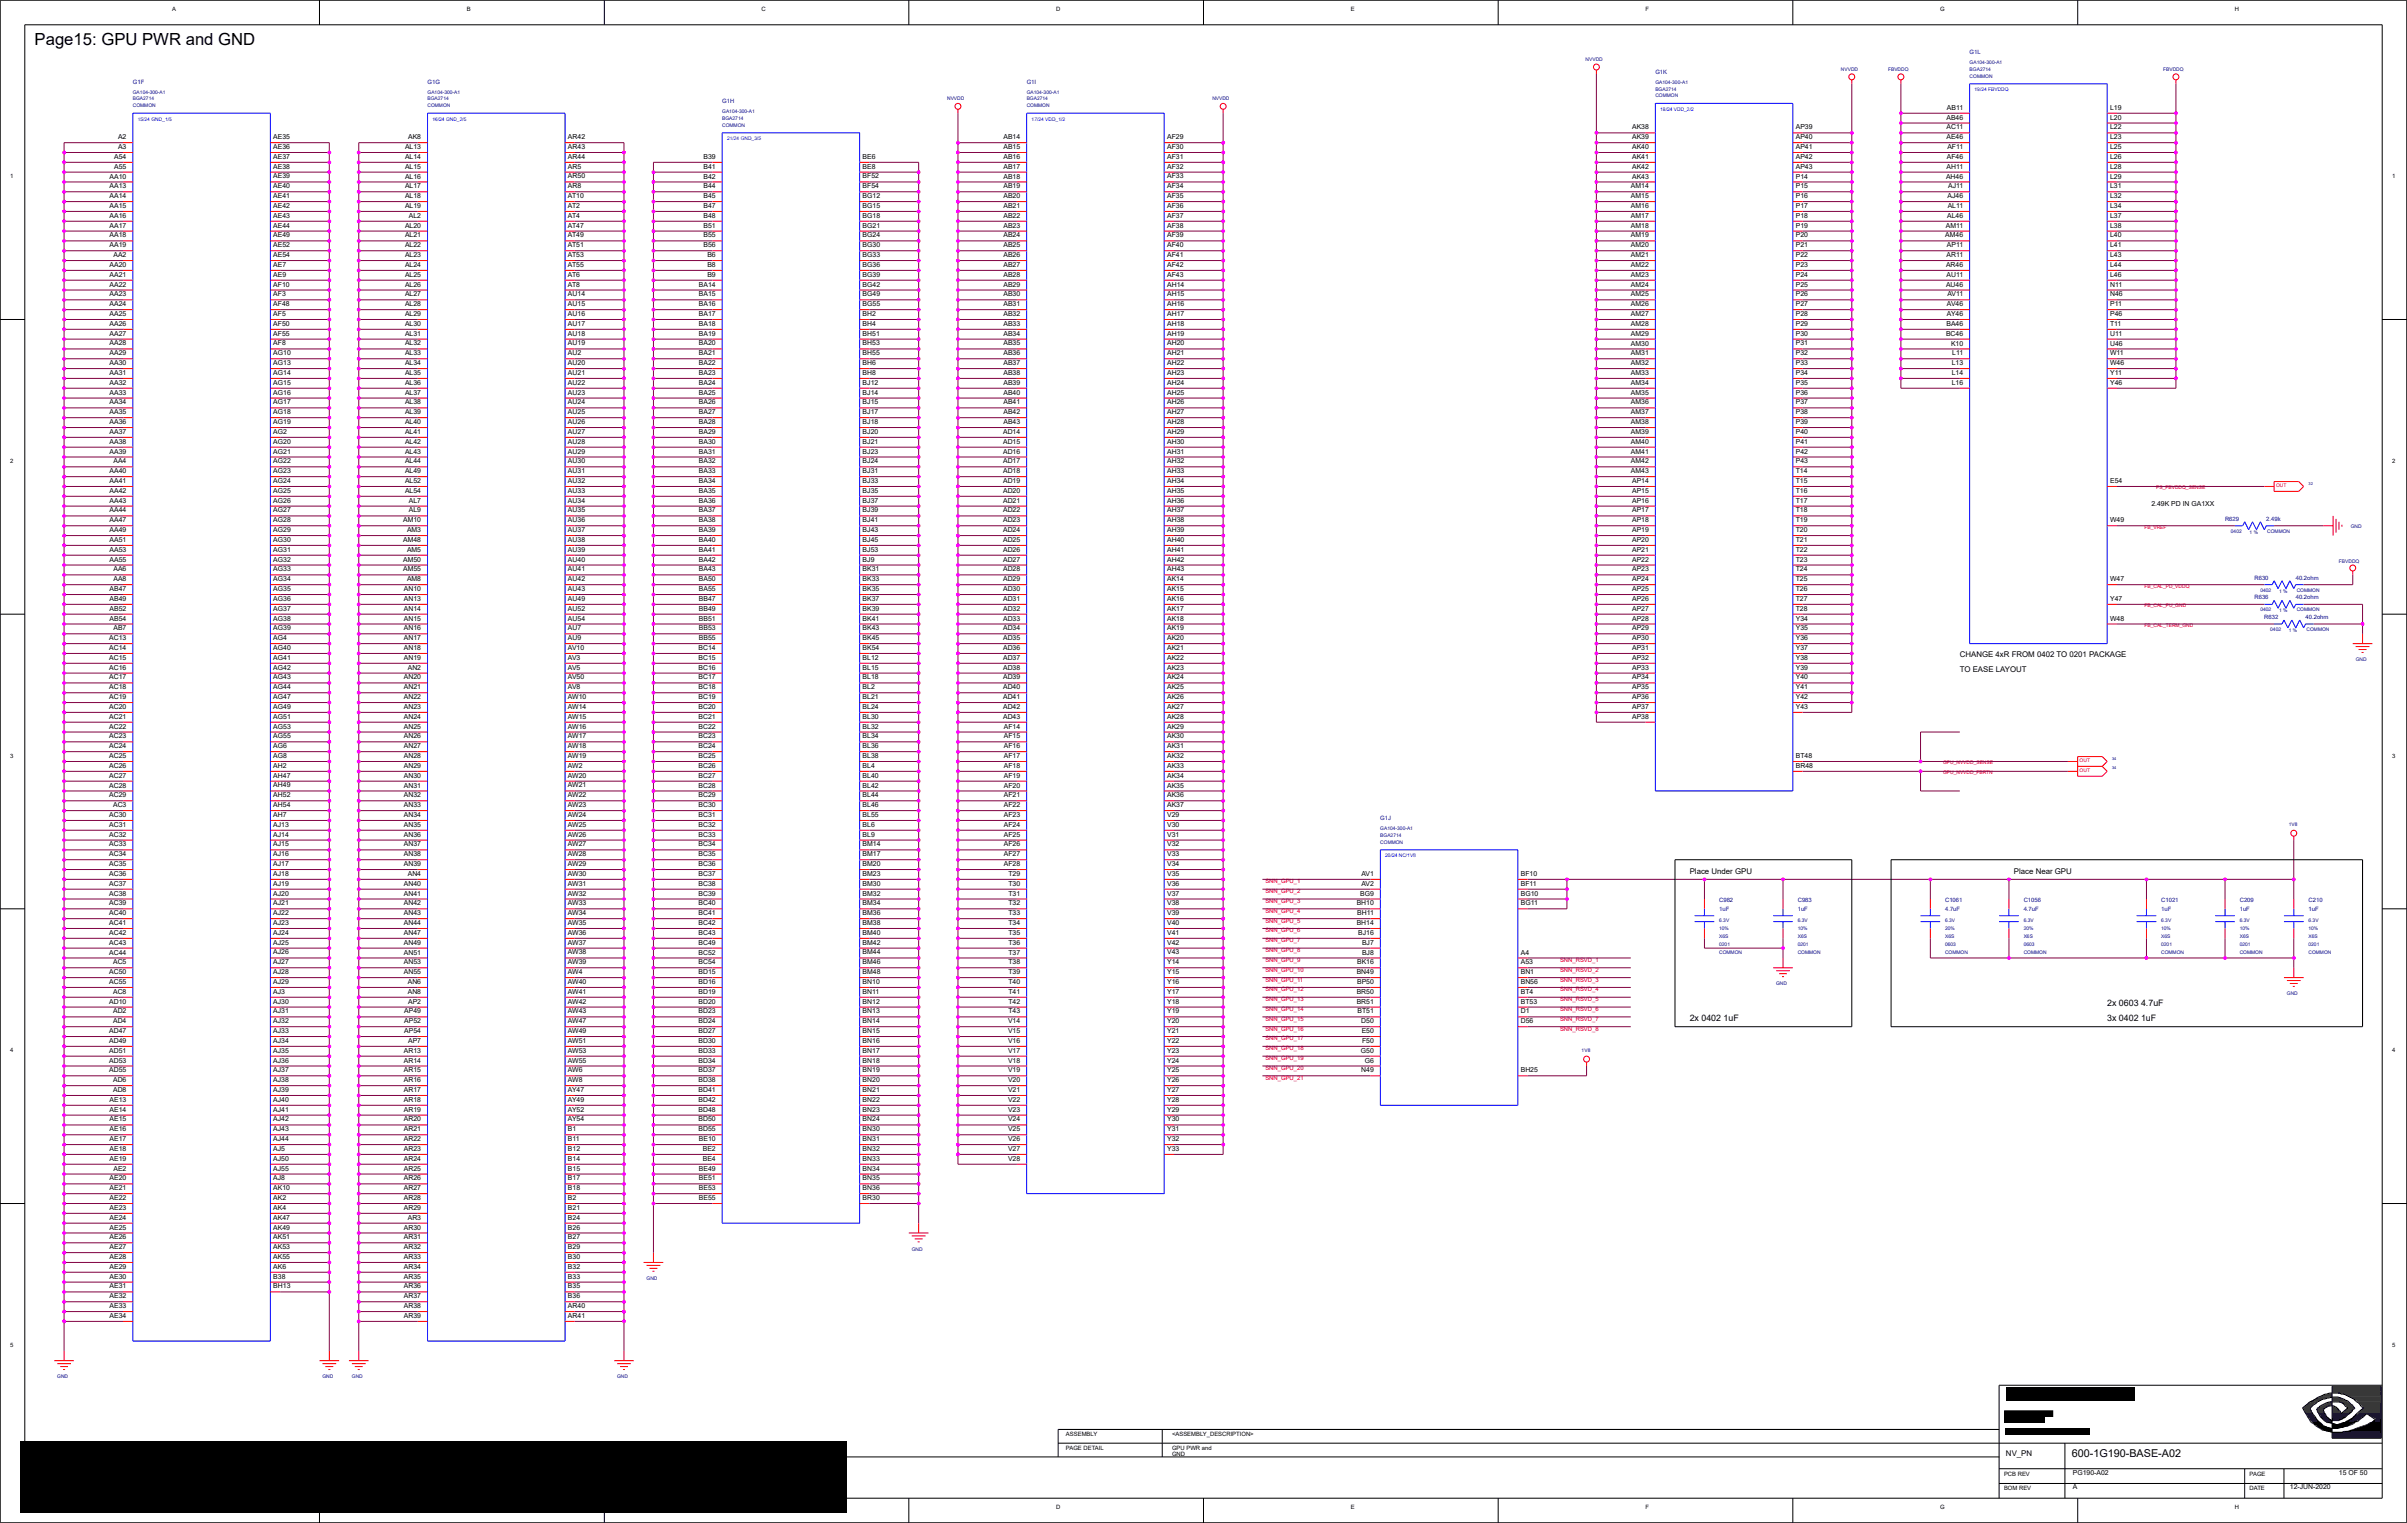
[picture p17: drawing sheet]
<svg xmlns="http://www.w3.org/2000/svg" width="122mm" height="77mm" viewBox="0 0 122 77" stroke-linecap="round" stroke-linejoin="round" font-family="sans-serif">
<defs><g id="words">
<text font-size=".8" x="1.8" y="2.3">Page15: GPU PWR and GND</text>
<text font-size=".5" x="105.2" y="74">600-1G190-BASE-A02</text>
<g font-size=".4">
<text x="99.5" y="33.4">CHANGE 4xR FROM 0402 TO 0201 PACKAGE</text>
<text x="99.5" y="34.1">TO EASE LAYOUT</text>
<text x="85.8" y="44.4">Place Under GPU</text>
<text x="102.3" y="44.4">Place Near GPU</text>
<text x="85.8" y="51.9">2x 0402 1uF</text>
<text x="107" y="51.1">2x 0603 4.7uF</text>
<text x="107" y="51.9">3x 0402 1uF</text>
<text x="101.9" y="74">NV_PN</text>
</g>
<g font-size=".3" fill="#0000a0">
<text x="6.7" y="4.3">G1F</text>
<text x="21.7" y="4.3">G1G</text>
<text x="36.7" y="5.3">G1H</text>
<text x="52.2" y="4.3">G1I</text>
<text x="84.1" y="3.8">G1K</text>
<text x="100" y="2.8">G1L</text>
<text x="113" y="26.5">R629</text>
<text x="114.5" y="29.4">R630</text>
<text x="115.1" y="26.5">2.49k</text>
<text x="116.6" y="29.4">40.2ohm</text>
<text x="114.5" y="30.4">R636</text>
<text x="115" y="31.4">R632</text>
<text x="116.6" y="30.4">40.2ohm</text>
<text x="117.1" y="31.4">40.2ohm</text>
<text x="70.1" y="41.7">G1J</text>
<text x="87.3" y="45.8">C982</text>
<text x="87.3" y="46.3">1uF</text>
<text x="91.3" y="45.8">C983</text>
<text x="91.3" y="46.3">1uF</text>
<text x="98.8" y="45.8">C1061</text>
<text x="98.8" y="46.3">4.7uF</text>
<text x="102.8" y="45.8">C1056</text>
<text x="102.8" y="46.3">4.7uF</text>
<text x="109.8" y="45.8">C1021</text>
<text x="109.8" y="46.3">1uF</text>
<text x="113.8" y="45.8">C209</text>
<text x="113.8" y="46.3">1uF</text>
<text x="117.3" y="45.8">C210</text>
<text x="117.3" y="46.3">1uF</text>
</g>
<g font-size=".3">
<text x="8.7" y=".6">A</text>
<text x="23.7" y=".6">B</text>
<text x="38.7" y=".6">C</text>
<text x="53.6" y=".6">D</text>
<text x="68.6" y=".6">E</text>
<text x="83.6" y=".6">F</text>
<text x="98.6" y=".6">G</text>
<text x="98.9" y="5.6">AB11</text>
<text x="107.2" y="5.6">L19</text>
<text x="113.5" y=".6">H</text>
<text x=".5" y="9">1</text>
<text x="5.6" y="11.6">AA17</text>
<text x="5.6" y="11.1">AA16</text>
<text x="5.6" y="10.6">AA15</text>
<text x="5.6" y="10.1">AA14</text>
<text x="5.6" y="9.6">AA13</text>
<text x="5.6" y="9.1">AA10</text>
<text x="5.8" y="8.6">A55</text>
<text x="5.8" y="8.1">A54</text>
<text x="6" y="7.6">A3</text>
<text x="6" y="7.1">A2</text>
<text x="13.9" y="11.6">AE44</text>
<text x="13.9" y="11.1">AE43</text>
<text x="13.9" y="10.6">AE42</text>
<text x="13.9" y="10.1">AE41</text>
<text x="13.9" y="9.6">AE40</text>
<text x="13.9" y="9.1">AE39</text>
<text x="13.9" y="8.6">AE38</text>
<text x="13.9" y="8.1">AE37</text>
<text x="13.9" y="7.6">AE36</text>
<text x="13.9" y="7.1">AE35</text>
<text x="20.6" y="11.6">AL20</text>
<text x="20.6" y="10.6">AL19</text>
<text x="20.6" y="10.1">AL18</text>
<text x="20.6" y="9.6">AL17</text>
<text x="20.6" y="9.1">AL16</text>
<text x="20.6" y="8.6">AL15</text>
<text x="20.6" y="8.1">AL14</text>
<text x="20.6" y="7.6">AL13</text>
<text x="20.7" y="7.1">AK8</text>
<text x="20.8" y="11.1">AL2</text>
<text x="28.9" y="11.6">AT47</text>
<text x="28.9" y="11.1">AT4</text>
<text x="28.9" y="10.6">AT2</text>
<text x="28.9" y="10.1">AT10</text>
<text x="28.9" y="9.6">AR8</text>
<text x="28.9" y="9.1">AR50</text>
<text x="28.9" y="8.6">AR5</text>
<text x="28.9" y="8.1">AR44</text>
<text x="28.9" y="7.6">AR43</text>
<text x="28.9" y="7.1">AR42</text>
<text x="35.7" y="11.6">B51</text>
<text x="35.7" y="11.1">B48</text>
<text x="35.7" y="10.6">B47</text>
<text x="35.7" y="10.1">B45</text>
<text x="35.7" y="9.6">B44</text>
<text x="35.7" y="9.1">B42</text>
<text x="35.7" y="8.6">B41</text>
<text x="35.7" y="8.1">B39</text>
<text x="43.8" y="11.6">BG21</text>
<text x="43.8" y="11.1">BG18</text>
<text x="43.8" y="10.6">BG15</text>
<text x="43.8" y="10.1">BG12</text>
<text x="43.8" y="9.6">BF54</text>
<text x="43.8" y="9.1">BF52</text>
<text x="43.8" y="8.6">BE8</text>
<text x="43.8" y="8.1">BE6</text>
<text x="51" y="11.6">AB23</text>
<text x="51" y="11.1">AB22</text>
<text x="51" y="10.6">AB21</text>
<text x="51" y="10.1">AB20</text>
<text x="51" y="9.6">AB19</text>
<text x="51" y="9.1">AB18</text>
<text x="51" y="8.6">AB17</text>
<text x="51" y="8.1">AB16</text>
<text x="51" y="7.6">AB15</text>
<text x="51" y="7.1">AB14</text>
<text x="59.3" y="11.6">AF38</text>
<text x="59.3" y="11.1">AF37</text>
<text x="59.3" y="10.6">AF36</text>
<text x="59.3" y="10.1">AF35</text>
<text x="59.3" y="9.6">AF34</text>
<text x="59.3" y="9.1">AF33</text>
<text x="59.3" y="8.6">AF32</text>
<text x="59.3" y="8.1">AF31</text>
<text x="59.3" y="7.6">AF30</text>
<text x="59.3" y="7.1">AF29</text>
<text x="82.8" y="11.6">AM18</text>
<text x="82.8" y="11.1">AM17</text>
<text x="82.8" y="10.6">AM16</text>
<text x="82.8" y="10.1">AM15</text>
<text x="82.8" y="9.6">AM14</text>
<text x="82.9" y="9.1">AK43</text>
<text x="82.9" y="8.6">AK42</text>
<text x="82.9" y="8.1">AK41</text>
<text x="82.9" y="7.6">AK40</text>
<text x="82.9" y="7.1">AK39</text>
<text x="82.9" y="6.6">AK38</text>
<text x="91.2" y="11.6">P19</text>
<text x="91.2" y="11.1">P18</text>
<text x="91.2" y="10.6">P17</text>
<text x="91.2" y="10.1">P16</text>
<text x="91.2" y="9.6">P15</text>
<text x="91.2" y="9.1">P14</text>
<text x="91.2" y="8.6">AP43</text>
<text x="91.2" y="8.1">AP42</text>
<text x="91.2" y="7.6">AP41</text>
<text x="91.2" y="7.1">AP40</text>
<text x="91.2" y="6.6">AP39</text>
<text x="98.8" y="11.6">AM11</text>
<text x="98.8" y="9.1">AH46</text>
<text x="98.9" y="7.1">AE46</text>
<text x="98.9" y="6.1">AB46</text>
<text x="98.9" y="6.6">AC11</text>
<text x="98.9" y="8.6">AH11</text>
<text x="98.9" y="8.1">AF46</text>
<text x="98.9" y="11.1">AL46</text>
<text x="98.9" y="7.6">AF11</text>
<text x="98.9" y="10.1">AJ46</text>
<text x="98.9" y="10.6">AL11</text>
<text x="99" y="9.6">AJ11</text>
<text x="107.2" y="11.6">L38</text>
<text x="107.2" y="11.1">L37</text>
<text x="107.2" y="10.6">L34</text>
<text x="107.2" y="10.1">L32</text>
<text x="107.2" y="9.6">L31</text>
<text x="107.2" y="9.1">L29</text>
<text x="107.2" y="8.6">L28</text>
<text x="107.2" y="8.1">L26</text>
<text x="107.2" y="7.6">L25</text>
<text x="107.2" y="7.1">L23</text>
<text x="107.2" y="6.6">L22</text>
<text x="107.2" y="6.1">L20</text>
<text x="121.5" y="9">1</text>
<text x="5.6" y="17.5">AA28</text>
<text x="5.6" y="17">AA27</text>
<text x="5.6" y="16.6">AA26</text>
<text x="5.6" y="16.1">AA25</text>
<text x="5.6" y="15.6">AA24</text>
<text x="5.6" y="15.1">AA23</text>
<text x="5.6" y="14.6">AA22</text>
<text x="5.6" y="14.1">AA21</text>
<text x="5.6" y="13.6">AA20</text>
<text x="5.6" y="12.6">AA19</text>
<text x="5.6" y="12.1">AA18</text>
<text x="5.8" y="13.1">AA2</text>
<text x="13.9" y="17.5">AF8</text>
<text x="13.9" y="17">AF55</text>
<text x="13.9" y="16.5">AF50</text>
<text x="13.9" y="16.1">AF5</text>
<text x="13.9" y="15.6">AF48</text>
<text x="13.9" y="15.1">AF3</text>
<text x="13.9" y="14.6">AF10</text>
<text x="13.9" y="14.1">AE9</text>
<text x="13.9" y="13.6">AE7</text>
<text x="13.9" y="13.1">AE54</text>
<text x="13.9" y="12.6">AE52</text>
<text x="13.9" y="12.1">AE49</text>
<text x="20.6" y="17.5">AL32</text>
<text x="20.6" y="17">AL31</text>
<text x="20.6" y="16.6">AL30</text>
<text x="20.6" y="16.1">AL29</text>
<text x="20.6" y="15.6">AL28</text>
<text x="20.6" y="15.1">AL27</text>
<text x="20.6" y="14.6">AL26</text>
<text x="20.6" y="14.1">AL25</text>
<text x="20.6" y="13.6">AL24</text>
<text x="20.6" y="13.1">AL23</text>
<text x="20.6" y="12.6">AL22</text>
<text x="20.6" y="12.1">AL21</text>
<text x="28.9" y="17.5">AU19</text>
<text x="28.9" y="17">AU18</text>
<text x="28.9" y="16.5">AU17</text>
<text x="28.9" y="16.1">AU16</text>
<text x="28.9" y="15.6">AU15</text>
<text x="28.9" y="15.1">AU14</text>
<text x="28.9" y="14.6">AT8</text>
<text x="28.9" y="14.1">AT6</text>
<text x="28.9" y="13.6">AT55</text>
<text x="28.9" y="13.1">AT53</text>
<text x="28.9" y="12.6">AT51</text>
<text x="28.9" y="12.1">AT49</text>
<text x="35.5" y="17.5">BA20</text>
<text x="35.5" y="17.1">BA19</text>
<text x="35.5" y="16.6">BA18</text>
<text x="35.5" y="16.1">BA17</text>
<text x="35.5" y="15.6">BA16</text>
<text x="35.5" y="15.1">BA15</text>
<text x="35.5" y="14.6">BA14</text>
<text x="35.7" y="12.6">B56</text>
<text x="35.7" y="12.1">B55</text>
<text x="35.9" y="14.1">B9</text>
<text x="35.9" y="13.6">B8</text>
<text x="35.9" y="13.1">B6</text>
<text x="43.8" y="17.5">BH53</text>
<text x="43.8" y="17">BH51</text>
<text x="43.8" y="16.6">BH4</text>
<text x="43.8" y="16.1">BH2</text>
<text x="43.8" y="15.6">BG55</text>
<text x="43.8" y="15.1">BG49</text>
<text x="43.8" y="14.6">BG42</text>
<text x="43.8" y="14.1">BG39</text>
<text x="43.8" y="13.6">BG36</text>
<text x="43.8" y="13.1">BG33</text>
<text x="43.8" y="12.6">BG30</text>
<text x="43.8" y="12.1">BG24</text>
<text x="51" y="17.5">AB35</text>
<text x="51" y="17.1">AB34</text>
<text x="51" y="16.6">AB33</text>
<text x="51" y="16.1">AB32</text>
<text x="51" y="15.6">AB31</text>
<text x="51" y="15.1">AB30</text>
<text x="51" y="14.6">AB29</text>
<text x="51" y="14.1">AB28</text>
<text x="51" y="13.6">AB27</text>
<text x="51" y="13.1">AB26</text>
<text x="51" y="12.6">AB25</text>
<text x="51" y="12.1">AB24</text>
<text x="59.3" y="17.5">AH20</text>
<text x="59.3" y="17">AH19</text>
<text x="59.3" y="16.6">AH18</text>
<text x="59.3" y="16.1">AH17</text>
<text x="59.3" y="15.6">AH16</text>
<text x="59.3" y="15.1">AH15</text>
<text x="59.3" y="14.6">AH14</text>
<text x="59.3" y="14.1">AF43</text>
<text x="59.3" y="13.6">AF42</text>
<text x="59.3" y="13.1">AF41</text>
<text x="59.3" y="12.6">AF40</text>
<text x="59.3" y="12.1">AF39</text>
<text x="82.8" y="17.5">AM30</text>
<text x="82.8" y="17.1">AM29</text>
<text x="82.8" y="16.6">AM28</text>
<text x="82.8" y="16.1">AM27</text>
<text x="82.8" y="15.6">AM26</text>
<text x="82.8" y="15.1">AM25</text>
<text x="82.8" y="14.6">AM24</text>
<text x="82.8" y="14.1">AM23</text>
<text x="82.8" y="13.6">AM22</text>
<text x="82.8" y="13.1">AM21</text>
<text x="82.8" y="12.6">AM20</text>
<text x="82.8" y="12.1">AM19</text>
<text x="91.2" y="17.5">P31</text>
<text x="91.2" y="17">P30</text>
<text x="91.2" y="16.6">P29</text>
<text x="91.2" y="16.1">P28</text>
<text x="91.2" y="15.6">P27</text>
<text x="91.2" y="15.1">P26</text>
<text x="91.2" y="14.6">P25</text>
<text x="91.2" y="14.1">P24</text>
<text x="91.2" y="13.6">P23</text>
<text x="91.2" y="13.1">P22</text>
<text x="91.2" y="12.6">P21</text>
<text x="91.2" y="12.1">P20</text>
<text x="98.8" y="12.1">AM46</text>
<text x="98.8" y="17.1">BC46</text>
<text x="98.8" y="14.6">AU46</text>
<text x="98.8" y="13.6">AR46</text>
<text x="98.9" y="16.6">BA46</text>
<text x="98.9" y="14.1">AU11</text>
<text x="98.9" y="13.1">AR11</text>
<text x="98.9" y="16.1">AY46</text>
<text x="98.9" y="15.6">AV46</text>
<text x="98.9" y="12.6">AP11</text>
<text x="98.9" y="15.1">AV11</text>
<text x="99.1" y="17.5">K10</text>
<text x="107.2" y="17.5">U46</text>
<text x="107.2" y="17.1">U11</text>
<text x="107.2" y="16.6">T11</text>
<text x="107.2" y="16.1">P46</text>
<text x="107.2" y="15.6">P11</text>
<text x="107.2" y="15.1">N46</text>
<text x="107.2" y="14.6">N11</text>
<text x="107.2" y="14.1">L46</text>
<text x="107.2" y="13.6">L44</text>
<text x="107.2" y="13.1">L43</text>
<text x="107.2" y="12.6">L41</text>
<text x="107.2" y="12.1">L40</text>
<text x=".5" y="23.5">2</text>
<text x="5.6" y="23">AA39</text>
<text x="5.6" y="22.5">AA38</text>
<text x="5.6" y="22">AA37</text>
<text x="5.6" y="21.5">AA36</text>
<text x="5.6" y="21">AA35</text>
<text x="5.6" y="20.5">AA34</text>
<text x="5.6" y="20">AA33</text>
<text x="5.6" y="19.5">AA32</text>
<text x="5.6" y="19">AA31</text>
<text x="5.6" y="18.5">AA30</text>
<text x="5.6" y="18">AA29</text>
<text x="5.8" y="23.5">AA4</text>
<text x="13.9" y="23.5">AG22</text>
<text x="13.9" y="23">AG21</text>
<text x="13.9" y="22.5">AG20</text>
<text x="13.9" y="22">AG2</text>
<text x="13.9" y="21.5">AG19</text>
<text x="13.9" y="21">AG18</text>
<text x="13.9" y="20.5">AG17</text>
<text x="13.9" y="20">AG16</text>
<text x="13.9" y="19.5">AG15</text>
<text x="13.9" y="19">AG14</text>
<text x="13.9" y="18.5">AG13</text>
<text x="13.9" y="18">AG10</text>
<text x="20.6" y="23.5">AL44</text>
<text x="20.6" y="23">AL43</text>
<text x="20.6" y="22.5">AL42</text>
<text x="20.6" y="22">AL41</text>
<text x="20.6" y="21.5">AL40</text>
<text x="20.6" y="21">AL39</text>
<text x="20.6" y="20.5">AL38</text>
<text x="20.6" y="20">AL37</text>
<text x="20.6" y="19.5">AL36</text>
<text x="20.6" y="19">AL35</text>
<text x="20.6" y="18.5">AL34</text>
<text x="20.6" y="18">AL33</text>
<text x="28.9" y="23.5">AU30</text>
<text x="28.9" y="23">AU29</text>
<text x="28.9" y="22.5">AU28</text>
<text x="28.9" y="22">AU27</text>
<text x="28.9" y="21.5">AU26</text>
<text x="28.9" y="21">AU25</text>
<text x="28.9" y="20.5">AU24</text>
<text x="28.9" y="20">AU23</text>
<text x="28.9" y="19.5">AU22</text>
<text x="28.9" y="19">AU21</text>
<text x="28.9" y="18.5">AU20</text>
<text x="28.9" y="18">AU2</text>
<text x="35.5" y="23.5">BA32</text>
<text x="35.5" y="23">BA31</text>
<text x="35.5" y="22.5">BA30</text>
<text x="35.5" y="22">BA29</text>
<text x="35.5" y="21.5">BA28</text>
<text x="35.5" y="21">BA27</text>
<text x="35.5" y="20.5">BA26</text>
<text x="35.5" y="20">BA25</text>
<text x="35.5" y="19.5">BA24</text>
<text x="35.5" y="19">BA23</text>
<text x="35.5" y="18.5">BA22</text>
<text x="35.5" y="18">BA21</text>
<text x="43.8" y="23.5">BJ24</text>
<text x="43.8" y="23">BJ23</text>
<text x="43.8" y="22.5">BJ21</text>
<text x="43.8" y="22">BJ20</text>
<text x="43.8" y="21.5">BJ18</text>
<text x="43.8" y="21">BJ17</text>
<text x="43.8" y="20.5">BJ15</text>
<text x="43.8" y="20">BJ14</text>
<text x="43.8" y="19.5">BJ12</text>
<text x="43.8" y="19">BH8</text>
<text x="43.8" y="18.5">BH6</text>
<text x="43.8" y="18">BH55</text>
<text x="51" y="23.5">AD17</text>
<text x="51" y="23">AD16</text>
<text x="51" y="22.5">AD15</text>
<text x="51" y="22">AD14</text>
<text x="51" y="21.5">AB43</text>
<text x="51" y="21">AB42</text>
<text x="51" y="20.5">AB41</text>
<text x="51" y="20">AB40</text>
<text x="51" y="19.5">AB39</text>
<text x="51" y="19">AB38</text>
<text x="51" y="18.5">AB37</text>
<text x="51" y="18">AB36</text>
<text x="59.3" y="23.5">AH32</text>
<text x="59.3" y="23">AH31</text>
<text x="59.3" y="22.5">AH30</text>
<text x="59.3" y="22">AH29</text>
<text x="59.3" y="21.5">AH28</text>
<text x="59.3" y="21">AH27</text>
<text x="59.3" y="20.5">AH26</text>
<text x="59.3" y="20">AH25</text>
<text x="59.3" y="19.5">AH24</text>
<text x="59.3" y="19">AH23</text>
<text x="59.3" y="18.5">AH22</text>
<text x="59.3" y="18">AH21</text>
<text x="82.8" y="23.5">AM42</text>
<text x="82.8" y="23">AM41</text>
<text x="82.8" y="22.5">AM40</text>
<text x="82.8" y="22">AM39</text>
<text x="82.8" y="21.5">AM38</text>
<text x="82.8" y="21">AM37</text>
<text x="82.8" y="20.5">AM36</text>
<text x="82.8" y="20">AM35</text>
<text x="82.8" y="19.5">AM34</text>
<text x="82.8" y="19">AM33</text>
<text x="82.8" y="18.5">AM32</text>
<text x="82.8" y="18">AM31</text>
<text x="91.2" y="23.5">P43</text>
<text x="91.2" y="23">P42</text>
<text x="91.2" y="22.5">P41</text>
<text x="91.2" y="22">P40</text>
<text x="91.2" y="21.5">P39</text>
<text x="91.2" y="21">P38</text>
<text x="91.2" y="20.5">P37</text>
<text x="91.2" y="20">P36</text>
<text x="91.2" y="19.5">P35</text>
<text x="91.2" y="19">P34</text>
<text x="91.2" y="18.5">P33</text>
<text x="91.2" y="18">P32</text>
<text x="99.1" y="19.5">L16</text>
<text x="99.1" y="19">L14</text>
<text x="99.1" y="18.5">L13</text>
<text x="99.2" y="18">L11</text>
<text x="107.2" y="19.5">Y46</text>
<text x="107.2" y="19">Y11</text>
<text x="107.2" y="18.5">W46</text>
<text x="107.2" y="18">W11</text>
<text x="121.5" y="23.5">2</text>
<text x="5.6" y="28.5">AA55</text>
<text x="5.6" y="28">AA53</text>
<text x="5.6" y="27.5">AA51</text>
<text x="5.6" y="27">AA49</text>
<text x="5.6" y="26.5">AA47</text>
<text x="5.6" y="26">AA44</text>
<text x="5.6" y="25.5">AA43</text>
<text x="5.6" y="25">AA42</text>
<text x="5.6" y="24.5">AA41</text>
<text x="5.6" y="24">AA40</text>
<text x="5.8" y="29.5">AA8</text>
<text x="5.8" y="29">AA6</text>
<text x="13.9" y="29.5">AG34</text>
<text x="13.9" y="29">AG33</text>
<text x="13.9" y="28.5">AG32</text>
<text x="13.9" y="28">AG31</text>
<text x="13.9" y="27.5">AG30</text>
<text x="13.9" y="27">AG29</text>
<text x="13.9" y="26.5">AG28</text>
<text x="13.9" y="26">AG27</text>
<text x="13.9" y="25.5">AG26</text>
<text x="13.9" y="25">AG25</text>
<text x="13.9" y="24.5">AG24</text>
<text x="13.9" y="24">AG23</text>
<text x="20.5" y="29">AM55</text>
<text x="20.5" y="28.5">AM50</text>
<text x="20.5" y="27.5">AM48</text>
<text x="20.5" y="26.5">AM10</text>
<text x="20.6" y="25">AL54</text>
<text x="20.6" y="24.5">AL52</text>
<text x="20.6" y="24">AL49</text>
<text x="20.7" y="29.5">AM8</text>
<text x="20.7" y="28">AM5</text>
<text x="20.7" y="27">AM3</text>
<text x="20.8" y="26">AL9</text>
<text x="20.8" y="25.5">AL7</text>
<text x="28.9" y="29.5">AU42</text>
<text x="28.9" y="29">AU41</text>
<text x="28.9" y="28.5">AU40</text>
<text x="28.9" y="28">AU39</text>
<text x="28.9" y="27.5">AU38</text>
<text x="28.9" y="27">AU37</text>
<text x="28.9" y="26.5">AU36</text>
<text x="28.9" y="26">AU35</text>
<text x="28.9" y="25.5">AU34</text>
<text x="28.9" y="25">AU33</text>
<text x="28.9" y="24.5">AU32</text>
<text x="28.9" y="24">AU31</text>
<text x="35.5" y="29.5">BA50</text>
<text x="35.5" y="29">BA43</text>
<text x="35.5" y="28.5">BA42</text>
<text x="35.5" y="28">BA41</text>
<text x="35.5" y="27.5">BA40</text>
<text x="35.5" y="27">BA39</text>
<text x="35.5" y="26.5">BA38</text>
<text x="35.5" y="26">BA37</text>
<text x="35.5" y="25.5">BA36</text>
<text x="35.5" y="25">BA35</text>
<text x="35.5" y="24.5">BA34</text>
<text x="35.5" y="24">BA33</text>
<text x="43.8" y="29.5">BK33</text>
<text x="43.8" y="29">BK31</text>
<text x="43.8" y="28.5">BJ9</text>
<text x="43.8" y="28">BJ53</text>
<text x="43.8" y="27.5">BJ45</text>
<text x="43.8" y="27">BJ43</text>
<text x="43.8" y="26.5">BJ41</text>
<text x="43.8" y="26">BJ39</text>
<text x="43.8" y="25.5">BJ37</text>
<text x="43.8" y="25">BJ35</text>
<text x="43.8" y="24.5">BJ33</text>
<text x="43.8" y="24">BJ31</text>
<text x="51" y="29.5">AD29</text>
<text x="51" y="29">AD28</text>
<text x="51" y="28.5">AD27</text>
<text x="51" y="28">AD26</text>
<text x="51" y="27.5">AD25</text>
<text x="51" y="27">AD24</text>
<text x="51" y="26.5">AD23</text>
<text x="51" y="26">AD22</text>
<text x="51" y="25.5">AD21</text>
<text x="51" y="25">AD20</text>
<text x="51" y="24.5">AD19</text>
<text x="51" y="24">AD18</text>
<text x="59.3" y="29.5">AK14</text>
<text x="59.3" y="29">AH43</text>
<text x="59.3" y="28.5">AH42</text>
<text x="59.3" y="28">AH41</text>
<text x="59.3" y="27.5">AH40</text>
<text x="59.3" y="27">AH39</text>
<text x="59.3" y="26.5">AH38</text>
<text x="59.3" y="26">AH37</text>
<text x="59.3" y="25.5">AH36</text>
<text x="59.3" y="25">AH35</text>
<text x="59.3" y="24.5">AH34</text>
<text x="59.3" y="24">AH33</text>
<text x="82.8" y="24">AM43</text>
<text x="82.9" y="29.5">AP24</text>
<text x="82.9" y="29">AP23</text>
<text x="82.9" y="28.5">AP22</text>
<text x="82.9" y="28">AP21</text>
<text x="82.9" y="27.5">AP20</text>
<text x="82.9" y="27">AP19</text>
<text x="82.9" y="26.5">AP18</text>
<text x="82.9" y="26">AP17</text>
<text x="82.9" y="25.5">AP16</text>
<text x="82.9" y="25">AP15</text>
<text x="82.9" y="24.5">AP14</text>
<text x="91.2" y="29.5">T25</text>
<text x="91.2" y="29">T24</text>
<text x="91.2" y="28.5">T23</text>
<text x="91.2" y="28">T22</text>
<text x="91.2" y="27.5">T21</text>
<text x="91.2" y="27">T20</text>
<text x="91.2" y="26.5">T19</text>
<text x="91.2" y="26">T18</text>
<text x="91.2" y="25.5">T17</text>
<text x="91.2" y="25">T16</text>
<text x="91.2" y="24.5">T15</text>
<text x="91.2" y="24">T14</text>
<text x="107.2" y="29.5">W47</text>
<text x="107.2" y="26.5">W49</text>
<text x="107.2" y="24.5">E54</text>
<text x="109.3" y="25.7">2.49K PD IN GA1XX</text>
<text x="5.6" y="35.5">AC19</text>
<text x="5.6" y="35">AC18</text>
<text x="5.6" y="34.5">AC17</text>
<text x="5.6" y="34">AC16</text>
<text x="5.6" y="33.5">AC15</text>
<text x="5.6" y="33">AC14</text>
<text x="5.6" y="32.5">AC13</text>
<text x="5.6" y="31.5">AB54</text>
<text x="5.6" y="31">AB52</text>
<text x="5.6" y="30.5">AB49</text>
<text x="5.6" y="30">AB47</text>
<text x="5.8" y="32">AB7</text>
<text x="13.9" y="35.5">AG47</text>
<text x="13.9" y="35">AG44</text>
<text x="13.9" y="34.5">AG43</text>
<text x="13.9" y="34">AG42</text>
<text x="13.9" y="33.5">AG41</text>
<text x="13.9" y="33">AG40</text>
<text x="13.9" y="32.5">AG4</text>
<text x="13.9" y="32">AG39</text>
<text x="13.9" y="31.5">AG38</text>
<text x="13.9" y="31">AG37</text>
<text x="13.9" y="30.5">AG36</text>
<text x="13.9" y="30">AG35</text>
<text x="20.5" y="35.5">AN22</text>
<text x="20.5" y="35">AN21</text>
<text x="20.5" y="34.5">AN20</text>
<text x="20.5" y="33.5">AN19</text>
<text x="20.5" y="33">AN18</text>
<text x="20.5" y="32.5">AN17</text>
<text x="20.5" y="32">AN16</text>
<text x="20.5" y="31.5">AN15</text>
<text x="20.5" y="31">AN14</text>
<text x="20.5" y="30.5">AN13</text>
<text x="20.5" y="30">AN10</text>
<text x="20.7" y="34">AN2</text>
<text x="28.9" y="35.5">AW10</text>
<text x="28.9" y="35">AV8</text>
<text x="28.9" y="34.5">AV50</text>
<text x="28.9" y="34">AV5</text>
<text x="28.9" y="33.5">AV3</text>
<text x="28.9" y="33">AV10</text>
<text x="28.9" y="32.5">AU9</text>
<text x="28.9" y="32">AU7</text>
<text x="28.9" y="31.5">AU54</text>
<text x="28.9" y="31">AU52</text>
<text x="28.9" y="30.5">AU49</text>
<text x="28.9" y="30">AU43</text>
<text x="35.5" y="35.5">BC19</text>
<text x="35.5" y="35">BC18</text>
<text x="35.5" y="34.5">BC17</text>
<text x="35.5" y="34">BC16</text>
<text x="35.5" y="33.5">BC15</text>
<text x="35.5" y="33">BC14</text>
<text x="35.5" y="32.5">BB55</text>
<text x="35.5" y="32">BB53</text>
<text x="35.5" y="31.5">BB51</text>
<text x="35.5" y="31">BB49</text>
<text x="35.5" y="30.5">BB47</text>
<text x="35.5" y="30">BA55</text>
<text x="43.8" y="35.5">BL21</text>
<text x="43.8" y="35">BL2</text>
<text x="43.8" y="34.5">BL18</text>
<text x="43.8" y="34">BL15</text>
<text x="43.8" y="33.5">BL12</text>
<text x="43.8" y="33">BK54</text>
<text x="43.8" y="32.5">BK45</text>
<text x="43.8" y="32">BK43</text>
<text x="43.8" y="31.5">BK41</text>
<text x="43.8" y="31">BK39</text>
<text x="43.8" y="30.5">BK37</text>
<text x="43.8" y="30">BK35</text>
<text x="51" y="35.5">AD41</text>
<text x="51" y="35">AD40</text>
<text x="51" y="34.5">AD39</text>
<text x="51" y="34">AD38</text>
<text x="51" y="33.5">AD37</text>
<text x="51" y="33">AD36</text>
<text x="51" y="32.5">AD35</text>
<text x="51" y="32">AD34</text>
<text x="51" y="31.5">AD33</text>
<text x="51" y="31">AD32</text>
<text x="51" y="30.5">AD31</text>
<text x="51" y="30">AD30</text>
<text x="59.3" y="35.5">AK26</text>
<text x="59.3" y="35">AK25</text>
<text x="59.3" y="34.5">AK24</text>
<text x="59.3" y="34">AK23</text>
<text x="59.3" y="33.5">AK22</text>
<text x="59.3" y="33">AK21</text>
<text x="59.3" y="32.5">AK20</text>
<text x="59.3" y="32">AK19</text>
<text x="59.3" y="31.5">AK18</text>
<text x="59.3" y="31">AK17</text>
<text x="59.3" y="30.5">AK16</text>
<text x="59.3" y="30">AK15</text>
<text x="82.9" y="35.5">AP36</text>
<text x="82.9" y="35">AP35</text>
<text x="82.9" y="34.5">AP34</text>
<text x="82.9" y="34">AP33</text>
<text x="82.9" y="33.5">AP32</text>
<text x="82.9" y="33">AP31</text>
<text x="82.9" y="32.5">AP30</text>
<text x="82.9" y="32">AP29</text>
<text x="82.9" y="31.5">AP28</text>
<text x="82.9" y="31">AP27</text>
<text x="82.9" y="30.5">AP26</text>
<text x="82.9" y="30">AP25</text>
<text x="91.2" y="35.5">Y42</text>
<text x="91.2" y="35">Y41</text>
<text x="91.2" y="34.5">Y40</text>
<text x="91.2" y="34">Y39</text>
<text x="91.2" y="33.5">Y38</text>
<text x="91.2" y="33">Y37</text>
<text x="91.2" y="32.5">Y36</text>
<text x="91.2" y="32">Y35</text>
<text x="91.2" y="31.5">Y34</text>
<text x="91.2" y="31">T28</text>
<text x="91.2" y="30.5">T27</text>
<text x="91.2" y="30">T26</text>
<text x="107.2" y="31.5">W48</text>
<text x="107.2" y="30.5">Y47</text>
<text x=".5" y="38.5">3</text>
<text x="5.6" y="42">AC31</text>
<text x="5.6" y="41.5">AC30</text>
<text x="5.6" y="40.5">AC29</text>
<text x="5.6" y="40">AC28</text>
<text x="5.6" y="39.5">AC27</text>
<text x="5.6" y="39">AC26</text>
<text x="5.6" y="38.5">AC25</text>
<text x="5.6" y="38">AC24</text>
<text x="5.6" y="37.5">AC23</text>
<text x="5.6" y="37">AC22</text>
<text x="5.6" y="36.5">AC21</text>
<text x="5.6" y="36">AC20</text>
<text x="5.7" y="41">AC3</text>
<text x="13.9" y="42">AJ13</text>
<text x="13.9" y="41.5">AH7</text>
<text x="13.9" y="41">AH54</text>
<text x="13.9" y="40.5">AH52</text>
<text x="13.9" y="40">AH49</text>
<text x="13.9" y="39.5">AH47</text>
<text x="13.9" y="39">AH2</text>
<text x="13.9" y="38.5">AG8</text>
<text x="13.9" y="38">AG6</text>
<text x="13.9" y="37.5">AG55</text>
<text x="13.9" y="37">AG53</text>
<text x="13.9" y="36.5">AG51</text>
<text x="13.9" y="36">AG49</text>
<text x="20.5" y="42">AN35</text>
<text x="20.5" y="41.5">AN34</text>
<text x="20.5" y="41">AN33</text>
<text x="20.5" y="40.5">AN32</text>
<text x="20.5" y="40">AN31</text>
<text x="20.5" y="39.5">AN30</text>
<text x="20.5" y="39">AN29</text>
<text x="20.5" y="38.5">AN28</text>
<text x="20.5" y="38">AN27</text>
<text x="20.5" y="37.5">AN26</text>
<text x="20.5" y="37">AN25</text>
<text x="20.5" y="36.5">AN24</text>
<text x="20.5" y="36">AN23</text>
<text x="28.9" y="42">AW25</text>
<text x="28.9" y="41.5">AW24</text>
<text x="28.9" y="41">AW23</text>
<text x="28.9" y="40.5">AW22</text>
<text x="28.9" y="40">AW21</text>
<text x="28.9" y="39.5">AW20</text>
<text x="28.9" y="39">AW2</text>
<text x="28.9" y="38.5">AW19</text>
<text x="28.9" y="38">AW18</text>
<text x="28.9" y="37.5">AW17</text>
<text x="28.9" y="37">AW16</text>
<text x="28.9" y="36.5">AW15</text>
<text x="28.9" y="36">AW14</text>
<text x="35.5" y="42">BC32</text>
<text x="35.5" y="41.5">BC31</text>
<text x="35.5" y="41">BC30</text>
<text x="35.5" y="40.5">BC29</text>
<text x="35.5" y="40">BC28</text>
<text x="35.5" y="39.5">BC27</text>
<text x="35.5" y="39">BC26</text>
<text x="35.5" y="38.5">BC25</text>
<text x="35.5" y="38">BC24</text>
<text x="35.5" y="37.5">BC23</text>
<text x="35.5" y="37">BC22</text>
<text x="35.5" y="36.5">BC21</text>
<text x="35.5" y="36">BC20</text>
<text x="43.8" y="42">BL6</text>
<text x="43.8" y="41.5">BL55</text>
<text x="43.8" y="41">BL46</text>
<text x="43.8" y="40.5">BL44</text>
<text x="43.8" y="40">BL42</text>
<text x="43.8" y="39.5">BL40</text>
<text x="43.8" y="39">BL4</text>
<text x="43.8" y="38.5">BL38</text>
<text x="43.8" y="38">BL36</text>
<text x="43.8" y="37.5">BL34</text>
<text x="43.8" y="37">BL32</text>
<text x="43.8" y="36.5">BL30</text>
<text x="43.8" y="36">BL24</text>
<text x="51" y="36.5">AD43</text>
<text x="51" y="36">AD42</text>
<text x="51" y="42">AF24</text>
<text x="51" y="41.5">AF23</text>
<text x="51" y="41">AF22</text>
<text x="51" y="40.5">AF21</text>
<text x="51" y="40">AF20</text>
<text x="51" y="39.5">AF19</text>
<text x="51" y="39">AF18</text>
<text x="51" y="38.5">AF17</text>
<text x="51" y="38">AF16</text>
<text x="51" y="37.5">AF15</text>
<text x="51" y="37">AF14</text>
<text x="59.3" y="42">V30</text>
<text x="59.3" y="41.5">V29</text>
<text x="59.3" y="41">AK37</text>
<text x="59.3" y="40.5">AK36</text>
<text x="59.3" y="40">AK35</text>
<text x="59.3" y="39.5">AK34</text>
<text x="59.3" y="39">AK33</text>
<text x="59.3" y="38.5">AK32</text>
<text x="59.3" y="38">AK31</text>
<text x="59.3" y="37.5">AK30</text>
<text x="59.3" y="37">AK29</text>
<text x="59.3" y="36.5">AK28</text>
<text x="59.3" y="36">AK27</text>
<text x="82.9" y="36.5">AP38</text>
<text x="82.9" y="36">AP37</text>
<text x="91.2" y="39">BR48</text>
<text x="91.2" y="38.5">BT48</text>
<text x="91.2" y="36">Y43</text>
<text x="121.5" y="38.5">3</text>
<text x="5.6" y="48">AC43</text>
<text x="5.6" y="47.5">AC42</text>
<text x="5.6" y="47">AC41</text>
<text x="5.6" y="46.5">AC40</text>
<text x="5.6" y="46">AC39</text>
<text x="5.6" y="45.5">AC38</text>
<text x="5.6" y="45">AC37</text>
<text x="5.6" y="44.5">AC36</text>
<text x="5.6" y="44">AC35</text>
<text x="5.6" y="43.5">AC34</text>
<text x="5.6" y="43">AC33</text>
<text x="5.6" y="42.5">AC32</text>
<text x="13.9" y="48">AJ25</text>
<text x="13.9" y="47.5">AJ24</text>
<text x="13.9" y="47">AJ23</text>
<text x="13.9" y="46.5">AJ22</text>
<text x="13.9" y="46">AJ21</text>
<text x="13.9" y="45.5">AJ20</text>
<text x="13.9" y="45">AJ19</text>
<text x="13.9" y="44.5">AJ18</text>
<text x="13.9" y="44">AJ17</text>
<text x="13.9" y="43.5">AJ16</text>
<text x="13.9" y="43">AJ15</text>
<text x="13.9" y="42.5">AJ14</text>
<text x="20.5" y="48">AN49</text>
<text x="20.5" y="47.5">AN47</text>
<text x="20.5" y="47">AN44</text>
<text x="20.5" y="46.5">AN43</text>
<text x="20.5" y="46">AN42</text>
<text x="20.5" y="45.5">AN41</text>
<text x="20.5" y="45">AN40</text>
<text x="20.5" y="44">AN39</text>
<text x="20.5" y="43.5">AN38</text>
<text x="20.5" y="43">AN37</text>
<text x="20.5" y="42.5">AN36</text>
<text x="20.7" y="44.5">AN4</text>
<text x="28.9" y="48">AW37</text>
<text x="28.9" y="47.5">AW36</text>
<text x="28.9" y="47">AW35</text>
<text x="28.9" y="46.5">AW34</text>
<text x="28.9" y="46">AW33</text>
<text x="28.9" y="45.5">AW32</text>
<text x="28.9" y="45">AW31</text>
<text x="28.9" y="44.5">AW30</text>
<text x="28.9" y="44">AW29</text>
<text x="28.9" y="43.5">AW28</text>
<text x="28.9" y="43">AW27</text>
<text x="28.9" y="42.5">AW26</text>
<text x="35.5" y="48">BC49</text>
<text x="35.5" y="47.5">BC43</text>
<text x="35.5" y="47">BC42</text>
<text x="35.5" y="46.5">BC41</text>
<text x="35.5" y="46">BC40</text>
<text x="35.5" y="45.5">BC39</text>
<text x="35.5" y="45">BC38</text>
<text x="35.5" y="44.5">BC37</text>
<text x="35.5" y="44">BC36</text>
<text x="35.5" y="43.5">BC35</text>
<text x="35.5" y="43">BC34</text>
<text x="35.5" y="42.5">BC33</text>
<text x="43.8" y="48">BM42</text>
<text x="43.8" y="47.5">BM40</text>
<text x="43.8" y="47">BM38</text>
<text x="43.8" y="46.5">BM36</text>
<text x="43.8" y="46">BM34</text>
<text x="43.8" y="45.5">BM32</text>
<text x="43.8" y="45">BM30</text>
<text x="43.8" y="44.5">BM23</text>
<text x="43.8" y="44">BM20</text>
<text x="43.8" y="43.5">BM17</text>
<text x="43.8" y="43">BM14</text>
<text x="43.8" y="42.5">BL9</text>
<text x="51" y="44">AF28</text>
<text x="51" y="43.5">AF27</text>
<text x="51" y="43">AF26</text>
<text x="51" y="42.5">AF25</text>
<text x="51.2" y="48">T36</text>
<text x="51.2" y="47.5">T35</text>
<text x="51.2" y="47">T34</text>
<text x="51.2" y="46.5">T33</text>
<text x="51.2" y="46">T32</text>
<text x="51.2" y="45.5">T31</text>
<text x="51.2" y="45">T30</text>
<text x="51.2" y="44.5">T29</text>
<text x="59.3" y="48">V42</text>
<text x="59.3" y="47.5">V41</text>
<text x="59.3" y="47">V40</text>
<text x="59.3" y="46.5">V39</text>
<text x="59.3" y="46">V38</text>
<text x="59.3" y="45.5">V37</text>
<text x="59.3" y="45">V36</text>
<text x="59.3" y="44.5">V35</text>
<text x="59.3" y="44">V34</text>
<text x="59.3" y="43.5">V33</text>
<text x="59.3" y="43">V32</text>
<text x="59.3" y="42.5">V31</text>
<text x="68.9" y="47">BH14</text>
<text x="68.9" y="46">BH10</text>
<text x="68.9" y="46.5">BH11</text>
<text x="69" y="47.5">BJ16</text>
<text x="69.1" y="45.5">BG9</text>
<text x="69.2" y="45">AV2</text>
<text x="69.2" y="44.5">AV1</text>
<text x="69.2" y="48">BJ7</text>
<text x="77.2" y="46">BG11</text>
<text x="77.2" y="45.5">BG10</text>
<text x="77.2" y="45">BF11</text>
<text x="77.2" y="44.5">BF10</text>
<text x=".5" y="53.4">4</text>
<text x="5.6" y="54">AD53</text>
<text x="5.6" y="53.5">AD51</text>
<text x="5.6" y="53">AD49</text>
<text x="5.6" y="52.5">AD47</text>
<text x="5.6" y="51">AD10</text>
<text x="5.6" y="50">AC55</text>
<text x="5.6" y="49.5">AC50</text>
<text x="5.6" y="48.5">AC44</text>
<text x="5.7" y="52">AD4</text>
<text x="5.7" y="51.5">AD2</text>
<text x="5.7" y="50.5">AC8</text>
<text x="5.7" y="49">AC5</text>
<text x="13.9" y="54">AJ36</text>
<text x="13.9" y="53.5">AJ35</text>
<text x="13.9" y="53">AJ34</text>
<text x="13.9" y="52.5">AJ33</text>
<text x="13.9" y="52">AJ32</text>
<text x="13.9" y="51.5">AJ31</text>
<text x="13.9" y="51">AJ30</text>
<text x="13.9" y="50.5">AJ3</text>
<text x="13.9" y="50">AJ29</text>
<text x="13.9" y="49.5">AJ28</text>
<text x="13.9" y="49">AJ27</text>
<text x="13.9" y="48.5">AJ26</text>
<text x="20.5" y="49.5">AN55</text>
<text x="20.5" y="49">AN53</text>
<text x="20.5" y="48.5">AN51</text>
<text x="20.5" y="54">AR14</text>
<text x="20.5" y="53.5">AR13</text>
<text x="20.5" y="52.5">AP54</text>
<text x="20.5" y="52">AP52</text>
<text x="20.5" y="51.5">AP49</text>
<text x="20.7" y="50.5">AN8</text>
<text x="20.7" y="50">AN6</text>
<text x="20.7" y="53">AP7</text>
<text x="20.7" y="51">AP2</text>
<text x="28.9" y="54">AW55</text>
<text x="28.9" y="53.5">AW53</text>
<text x="28.9" y="53">AW51</text>
<text x="28.9" y="52.5">AW49</text>
<text x="28.9" y="52">AW47</text>
<text x="28.9" y="51.5">AW43</text>
<text x="28.9" y="51">AW42</text>
<text x="28.9" y="50.5">AW41</text>
<text x="28.9" y="50">AW40</text>
<text x="28.9" y="49.5">AW4</text>
<text x="28.9" y="49">AW39</text>
<text x="28.9" y="48.5">AW38</text>
<text x="35.5" y="54">BD34</text>
<text x="35.5" y="53.5">BD33</text>
<text x="35.5" y="53">BD30</text>
<text x="35.5" y="52.5">BD27</text>
<text x="35.5" y="52">BD24</text>
<text x="35.5" y="51.5">BD23</text>
<text x="35.5" y="51">BD20</text>
<text x="35.5" y="50.5">BD19</text>
<text x="35.5" y="50">BD16</text>
<text x="35.5" y="49.5">BD15</text>
<text x="35.5" y="49">BC54</text>
<text x="35.5" y="48.5">BC52</text>
<text x="43.8" y="54">BN18</text>
<text x="43.8" y="53.5">BN17</text>
<text x="43.8" y="53">BN16</text>
<text x="43.8" y="52.5">BN15</text>
<text x="43.8" y="52">BN14</text>
<text x="43.8" y="51.5">BN13</text>
<text x="43.8" y="51">BN12</text>
<text x="43.8" y="50.5">BN11</text>
<text x="43.8" y="50">BN10</text>
<text x="43.8" y="49.5">BM48</text>
<text x="43.8" y="49">BM46</text>
<text x="43.8" y="48.5">BM44</text>
<text x="51.2" y="54">V18</text>
<text x="51.2" y="53.5">V17</text>
<text x="51.2" y="53">V16</text>
<text x="51.2" y="52.5">V15</text>
<text x="51.2" y="52">V14</text>
<text x="51.2" y="51.5">T43</text>
<text x="51.2" y="51">T42</text>
<text x="51.2" y="50.5">T41</text>
<text x="51.2" y="50">T40</text>
<text x="51.2" y="49.5">T39</text>
<text x="51.2" y="49">T38</text>
<text x="51.2" y="48.5">T37</text>
<text x="59.3" y="54">Y24</text>
<text x="59.3" y="53.5">Y23</text>
<text x="59.3" y="53">Y22</text>
<text x="59.3" y="52.5">Y21</text>
<text x="59.3" y="52">Y20</text>
<text x="59.3" y="51.5">Y19</text>
<text x="59.3" y="51">Y18</text>
<text x="59.3" y="50.5">Y17</text>
<text x="59.3" y="50">Y16</text>
<text x="59.3" y="49.5">Y15</text>
<text x="59.3" y="49">Y14</text>
<text x="59.3" y="48.5">V43</text>
<text x="68.9" y="51">BR51</text>
<text x="68.9" y="50.5">BR50</text>
<text x="68.9" y="49.5">BN49</text>
<text x="68.9" y="50">BP50</text>
<text x="68.9" y="49">BK16</text>
<text x="69" y="51.5">BT51</text>
<text x="69.1" y="53.5">G50</text>
<text x="69.1" y="52">D50</text>
<text x="69.2" y="52.5">E50</text>
<text x="69.2" y="53">F50</text>
<text x="69.2" y="48.5">BJ8</text>
<text x="69.3" y="54">G6</text>
<text x="77.2" y="52">D56</text>
<text x="77.2" y="51.5">D1</text>
<text x="77.2" y="51">BT53</text>
<text x="77.2" y="50.5">BT4</text>
<text x="77.2" y="50">BN56</text>
<text x="77.2" y="49.5">BN1</text>
<text x="77.2" y="49">A53</text>
<text x="77.2" y="48.5">A4</text>
<text x="121.5" y="53.4">4</text>
<text x="5.6" y="54.5">AD55</text>
<text x="5.6" y="60">AE20</text>
<text x="5.6" y="59">AE19</text>
<text x="5.6" y="58.5">AE18</text>
<text x="5.6" y="58">AE17</text>
<text x="5.6" y="57.5">AE16</text>
<text x="5.6" y="57">AE15</text>
<text x="5.6" y="56.5">AE14</text>
<text x="5.6" y="56">AE13</text>
<text x="5.7" y="55.5">AD8</text>
<text x="5.7" y="55">AD6</text>
<text x="5.8" y="59.5">AE2</text>
<text x="13.9" y="60">AJ8</text>
<text x="13.9" y="59.5">AJ55</text>
<text x="13.9" y="59">AJ50</text>
<text x="13.9" y="58.5">AJ5</text>
<text x="13.9" y="58">AJ44</text>
<text x="13.9" y="57.5">AJ43</text>
<text x="13.9" y="57">AJ42</text>
<text x="13.9" y="56.5">AJ41</text>
<text x="13.9" y="56">AJ40</text>
<text x="13.9" y="55.5">AJ39</text>
<text x="13.9" y="55">AJ38</text>
<text x="13.9" y="54.5">AJ37</text>
<text x="20.5" y="60">AR26</text>
<text x="20.5" y="59.5">AR25</text>
<text x="20.5" y="59">AR24</text>
<text x="20.5" y="58.5">AR23</text>
<text x="20.5" y="58">AR22</text>
<text x="20.5" y="57.5">AR21</text>
<text x="20.5" y="57">AR20</text>
<text x="20.5" y="56.5">AR19</text>
<text x="20.5" y="56">AR18</text>
<text x="20.5" y="55.5">AR17</text>
<text x="20.5" y="55">AR16</text>
<text x="20.5" y="54.5">AR15</text>
<text x="28.9" y="60">B17</text>
<text x="28.9" y="59.5">B15</text>
<text x="28.9" y="59">B14</text>
<text x="28.9" y="58.5">B12</text>
<text x="28.9" y="58">B11</text>
<text x="28.9" y="57.5">B1</text>
<text x="28.9" y="57">AY54</text>
<text x="28.9" y="56.5">AY52</text>
<text x="28.9" y="56">AY49</text>
<text x="28.9" y="55.5">AY47</text>
<text x="28.9" y="55">AW8</text>
<text x="28.9" y="54.5">AW6</text>
<text x="35.5" y="57.5">BD55</text>
<text x="35.5" y="57">BD50</text>
<text x="35.5" y="56.5">BD48</text>
<text x="35.5" y="56">BD42</text>
<text x="35.5" y="55.5">BD41</text>
<text x="35.5" y="55">BD38</text>
<text x="35.5" y="54.5">BD37</text>
<text x="35.5" y="60">BE51</text>
<text x="35.5" y="59.5">BE49</text>
<text x="35.5" y="58">BE10</text>
<text x="35.7" y="59">BE4</text>
<text x="35.7" y="58.5">BE2</text>
<text x="43.8" y="60">BN35</text>
<text x="43.8" y="59.5">BN34</text>
<text x="43.8" y="59">BN33</text>
<text x="43.8" y="58.5">BN32</text>
<text x="43.8" y="58">BN31</text>
<text x="43.8" y="57.5">BN30</text>
<text x="43.8" y="57">BN24</text>
<text x="43.8" y="56.5">BN23</text>
<text x="43.8" y="56">BN22</text>
<text x="43.8" y="55.5">BN21</text>
<text x="43.8" y="55">BN20</text>
<text x="43.8" y="54.5">BN19</text>
<text x="51.2" y="59">V28</text>
<text x="51.2" y="58.5">V27</text>
<text x="51.2" y="58">V26</text>
<text x="51.2" y="57.5">V25</text>
<text x="51.2" y="57">V24</text>
<text x="51.2" y="56.5">V23</text>
<text x="51.2" y="56">V22</text>
<text x="51.2" y="55.5">V21</text>
<text x="51.2" y="55">V20</text>
<text x="51.2" y="54.5">V19</text>
<text x="59.3" y="58.5">Y33</text>
<text x="59.3" y="58">Y32</text>
<text x="59.3" y="57.5">Y31</text>
<text x="59.3" y="57">Y30</text>
<text x="59.3" y="56.5">Y29</text>
<text x="59.3" y="56">Y28</text>
<text x="59.3" y="55.5">Y27</text>
<text x="59.3" y="55">Y26</text>
<text x="59.3" y="54.5">Y25</text>
<text x="69.1" y="54.5">N49</text>
<text x="77.2" y="54.5">BH25</text>
<text x="5.6" y="65.9">AE32</text>
<text x="5.6" y="65.4">AE31</text>
<text x="5.6" y="64.9">AE30</text>
<text x="5.6" y="64.4">AE29</text>
<text x="5.6" y="64">AE28</text>
<text x="5.6" y="63.5">AE27</text>
<text x="5.6" y="63">AE26</text>
<text x="5.6" y="62.5">AE25</text>
<text x="5.6" y="62">AE24</text>
<text x="5.6" y="61.5">AE23</text>
<text x="5.6" y="61">AE22</text>
<text x="5.6" y="60.5">AE21</text>
<text x="13.9" y="65.4">BH13</text>
<text x="13.9" y="64.9">B38</text>
<text x="13.9" y="64.4">AK6</text>
<text x="13.9" y="63.9">AK55</text>
<text x="13.9" y="63.5">AK53</text>
<text x="13.9" y="63">AK51</text>
<text x="13.9" y="62.5">AK49</text>
<text x="13.9" y="62">AK47</text>
<text x="13.9" y="61.5">AK4</text>
<text x="13.9" y="61">AK2</text>
<text x="13.9" y="60.5">AK10</text>
<text x="20.5" y="65.9">AR37</text>
<text x="20.5" y="65.4">AR36</text>
<text x="20.5" y="64.9">AR35</text>
<text x="20.5" y="64.4">AR34</text>
<text x="20.5" y="64">AR33</text>
<text x="20.5" y="63.5">AR32</text>
<text x="20.5" y="63">AR31</text>
<text x="20.5" y="62.5">AR30</text>
<text x="20.5" y="61.5">AR29</text>
<text x="20.5" y="61">AR28</text>
<text x="20.5" y="60.5">AR27</text>
<text x="20.7" y="62">AR3</text>
<text x="28.9" y="65.9">B36</text>
<text x="28.9" y="65.4">B35</text>
<text x="28.9" y="64.9">B33</text>
<text x="28.9" y="64.4">B32</text>
<text x="28.9" y="63.9">B30</text>
<text x="28.9" y="63.4">B29</text>
<text x="28.9" y="63">B27</text>
<text x="28.9" y="62.5">B26</text>
<text x="28.9" y="62">B24</text>
<text x="28.9" y="61.5">B21</text>
<text x="28.9" y="61">B2</text>
<text x="28.9" y="60.5">B18</text>
<text x="35.5" y="61">BE55</text>
<text x="35.5" y="60.5">BE53</text>
<text x="43.8" y="61">BR30</text>
<text x="43.8" y="60.5">BN36</text>
<text x=".5" y="68.4">5</text>
<text x="5.6" y="66.9">AE34</text>
<text x="5.6" y="66.4">AE33</text>
<text x="20.5" y="66.9">AR39</text>
<text x="20.5" y="66.4">AR38</text>
<text x="28.9" y="66.9">AR41</text>
<text x="28.9" y="66.4">AR40</text>
<text x="121.5" y="68.4">5</text>
<text x="53.6" y="76.6">D</text>
<text x="54.1" y="73.7">PAGE DETAIL</text>
<text x="54.1" y="73">ASSEMBLY</text>
<text x="59.5" y="73">&lt;ASSEMBLY_DESCRIPTION&gt;</text>
<text x="59.5" y="73.7">GPU PWR and</text>
<text x="59.5" y="74">GND</text>
<text x="68.6" y="76.6">E</text>
<text x="83.6" y="76.6">F</text>
<text x="98.6" y="76.6">G</text>
<text x="101.8" y="75.7">BOM REV</text>
<text x="101.8" y="75">PCB REV</text>
<text x="105.3" y="75.7">A</text>
<text x="105.3" y="74.9">PG190-A02</text>
<text x="113.5" y="76.6">H</text>
<text x="114.3" y="75">PAGE</text>
<text x="114.3" y="75.7">DATE</text>
<text x="116.3" y="75.7">12-JUN-2020</text>
<text x="118.8" y="74.9">15 OF 50</text>
</g>
<g font-size=".3" fill="#f00">
<text x="64.3" y="44.9">SNN_GPU_1</text>
<text x="64.3" y="45.4">SNN_GPU_2</text>
<text x="64.3" y="45.9">SNN_GPU_3</text>
<text x="64.3" y="46.4">SNN_GPU_4</text>
<text x="64.3" y="46.9">SNN_GPU_5</text>
<text x="64.3" y="47.4">SNN_GPU_6</text>
<text x="64.3" y="47.9">SNN_GPU_7</text>
<text x="64.3" y="49.4">SNN_GPU_10</text>
<text x="64.3" y="49.9">SNN_GPU_11</text>
<text x="64.3" y="50.4">SNN_GPU_12</text>
<text x="64.3" y="50.9">SNN_GPU_13</text>
<text x="64.3" y="51.4">SNN_GPU_14</text>
<text x="64.3" y="51.9">SNN_GPU_15</text>
<text x="64.3" y="52.4">SNN_GPU_16</text>
<text x="64.3" y="52.8">SNN_GPU_17</text>
<text x="64.3" y="53.3">SNN_GPU_18</text>
<text x="64.3" y="53.8">SNN_GPU_19</text>
<text x="64.3" y="48.4">SNN_GPU_8</text>
<text x="64.3" y="48.9">SNN_GPU_9</text>
<text x="79.2" y="48.9">SNN_RSVD_1</text>
<text x="79.2" y="49.4">SNN_RSVD_2</text>
<text x="79.2" y="49.9">SNN_RSVD_3</text>
<text x="79.2" y="50.4">SNN_RSVD_4</text>
<text x="79.2" y="50.9">SNN_RSVD_5</text>
<text x="79.2" y="51.4">SNN_RSVD_6</text>
<text x="79.2" y="51.9">SNN_RSVD_7</text>
<text x="79.2" y="52.4">SNN_RSVD_8</text>
<text x="64.3" y="54.3">SNN_GPU_20</text>
<text x="64.3" y="54.8">SNN_GPU_21</text>
</g>
<g font-size=".2" fill="#0000a0">
<text x="6.7" y="5.1">BGA2714</text>
<text x="6.7" y="4.8">GA104-300-A1</text>
<text x="6.7" y="5.5">COMMON</text>
<text x="21.7" y="5.1">BGA2714</text>
<text x="21.7" y="4.8">GA104-300-A1</text>
<text x="21.7" y="5.5">COMMON</text>
<text x="36.7" y="5.8">GA104-300-A1</text>
<text x="48.1" y="5.1">NVVDD</text>
<text x="52.2" y="5.1">BGA2714</text>
<text x="52.2" y="4.8">GA104-300-A1</text>
<text x="52.2" y="5.5">COMMON</text>
<text x="61.6" y="5.1">NVVDD</text>
<text x="80.5" y="3.1">NVVDD</text>
<text x="84.1" y="4.6">BGA2714</text>
<text x="84.1" y="4.3">GA104-300-A1</text>
<text x="84.1" y="5">COMMON</text>
<text x="93.5" y="3.6">NVVDD</text>
<text x="95.9" y="3.6">FBVDDQ</text>
<text x="100" y="3.6">BGA2714</text>
<text x="100" y="3.3">GA104-300-A1</text>
<text x="100" y="4">COMMON</text>
<text x="109.9" y="3.6">FBVDDQ</text>
<text x="36.7" y="6.1">BGA2714</text>
<text x="36.7" y="6.4">COMMON</text>
<text x="113.3" y="27.1">0402</text>
<text x="114.3" y="27.1">1 %</text>
<text x="115.2" y="27.1">COMMON</text>
<text x="118.8" y="28.6">FBVDDQ</text>
<text x="119.4" y="26.8">GND</text>
<text x="114.8" y="31">0402</text>
<text x="114.8" y="30">0402</text>
<text x="115.3" y="32">0402</text>
<text x="115.8" y="31.1">1 %</text>
<text x="115.8" y="30.1">1 %</text>
<text x="116.3" y="32.1">1 %</text>
<text x="116.7" y="31">COMMON</text>
<text x="116.7" y="30">COMMON</text>
<text x="117.2" y="32">COMMON</text>
<text x="119.7" y="33.6">GND</text>
<text x="116.3" y="42">1V8</text>
<text x="70.1" y="42.5">BGA2714</text>
<text x="70.1" y="42.2">GA104-300-A1</text>
<text x="70.1" y="42.9">COMMON</text>
<text x="87.3" y="46.8">6.3V</text>
<text x="87.3" y="47.3">10%</text>
<text x="87.3" y="47.7">X6S</text>
<text x="91.3" y="47.7">X6S</text>
<text x="91.3" y="46.8">6.3V</text>
<text x="91.3" y="47.3">10%</text>
<text x="98.8" y="46.8">6.3V</text>
<text x="98.8" y="47.7">X6S</text>
<text x="98.8" y="47.3">20%</text>
<text x="102.8" y="47.7">X6S</text>
<text x="102.8" y="46.8">6.3V</text>
<text x="102.8" y="47.3">20%</text>
<text x="109.8" y="47.7">X6S</text>
<text x="109.8" y="47.3">10%</text>
<text x="109.8" y="46.8">6.3V</text>
<text x="113.8" y="47.3">10%</text>
<text x="113.8" y="46.8">6.3V</text>
<text x="113.8" y="47.7">X6S</text>
<text x="117.3" y="47.7">X6S</text>
<text x="117.3" y="46.8">6.3V</text>
<text x="117.3" y="47.3">10%</text>
<text x="80.3" y="53.4">1V8</text>
<text x="87.3" y="48.5">COMMON</text>
<text x="87.3" y="48.1">0201</text>
<text x="90.2" y="50.1">GND</text>
<text x="91.3" y="48.5">COMMON</text>
<text x="91.3" y="48.1">0201</text>
<text x="98.8" y="48.5">COMMON</text>
<text x="98.8" y="48.1">0603</text>
<text x="102.8" y="48.1">0603</text>
<text x="102.8" y="48.5">COMMON</text>
<text x="109.8" y="48.1">0201</text>
<text x="109.8" y="48.5">COMMON</text>
<text x="113.8" y="48.1">0201</text>
<text x="113.8" y="48.5">COMMON</text>
<text x="116.2" y="50.6">GND</text>
<text x="117.3" y="48.5">COMMON</text>
<text x="117.3" y="48.1">0201</text>
<text x="32.8" y="65">GND</text>
<text x="46.3" y="63.5">GND</text>
<text x="2.9" y="70">GND</text>
<text x="16.4" y="70">GND</text>
<text x="17.9" y="70">GND</text>
<text x="31.3" y="70">GND</text>
</g>
<g font-size=".2" fill="#00f">
<text x="84.3" y="5.6">18/24 VDD_2/2</text>
<text x="100.3" y="4.6">19/24 FBVDDQ</text>
<text x="7" y="6.1">15/24 GND_1/5</text>
<text x="22" y="6.1">16/24 GND_2/5</text>
<text x="36.9" y="7.1">21/24 GND_3/5</text>
<text x="52.4" y="6.1">17/24 VDD_1/2</text>
<text x="70.4" y="43.5">20/24 NC/1V8</text>
</g>
<g font-size=".2" fill="#f00">
<text x="108.9" y="29.8">FB_CAL_PD_VDDQ</text>
<text x="108.9" y="26.9">FB_VREF</text>
<text x="109.5" y="24.9">PS_FBVDDQ_SENSE</text>
<text x="115.6" y="24.7">OUT</text>
<text x="108.9" y="30.8">FB_CAL_PU_GND</text>
<text x="108.9" y="31.8">FB_CAL_TERM_GND</text>
<text x="98.7" y="39.3">GPU_NVVDD_FBRTN</text>
<text x="98.7" y="38.8">GPU_NVVDD_SENSE</text>
<text x="105.6" y="39.2">OUT</text>
<text x="105.6" y="38.7">OUT</text>
</g>
</g></defs>
<g fill="none" stroke="#00f" stroke-width=".05">
<path d="M6.7 5.8h7v62.3h-7zM21.7 5.8h7v62.3h-7zM36.7 6.7h7v55.4h-7zM52.2 5.8h6.9v54.8h-6.9zM84.1 5.3h7v34.9h-7zM100 4.3h7v28.4h-7zM113.5 26.7h.4M115 30.7h.4M115 29.7h.4M115.1 26.7h.4M115.5 31.7h.4M116.6 30.7h.4"/>
<path d="M116.6 29.7h.4M117.1 31.7h.4M70.1 43.2h7v12.9h-7zM86.1 46.5h1M86.1 46.8h1M86.6 46.2v.3M86.6 46.8v.4M90.1 46.5h1M90.1 46.8h1M90.6 46.2v.3M90.6 46.8v.4M97.6 46.5h1"/>
<path d="M97.6 46.8h1M98.1 46.2v.3M98.1 46.8v.4M101.5 46.5h1M101.5 46.8h1M102 46.2v.3M102 46.8v.4M108.5 46.5h1M108.5 46.8h1M109 46.2v.3M109 46.8v.4M112.5 46.5h1"/>
<path d="M112.5 46.8h1M113 46.2v.3M113 46.8v.4M116 46.5h1M116 46.8h1M116.5 46.2v.3M116.5 46.8v.4"/>
</g>
<g fill="none" stroke="#f00" stroke-width=".05">
<path d="M6.2 19.7h.5M6.2 19.2h.5M6.2 18.7h.5M6.2 18.2h.5M6.2 17.7h.5M6.2 17.2h.5M6.2 16.7h.5M6.2 16.2h.5M6.2 15.7h.5M6.2 15.2h.5M6.2 14.7h.5M6.2 14.2h.5"/>
<path d="M6.2 13.7h.5M6.2 13.2h.5M6.2 12.7h.5M6.2 12.2h.5M6.2 11.7h.5M6.2 11.2h.5M6.2 10.7h.5M6.2 10.2h.5M6.2 9.7h.5M6.2 9.2h.5M6.2 8.7h.5M6.2 8.2h.5"/>
<path d="M6.2 7.7h.5M6.2 7.2h.5M13.7 19.7h.5M13.7 19.2h.5M13.7 18.7h.5M13.7 18.2h.5M13.7 17.7h.5M13.7 17.2h.5M13.7 16.7h.5M13.7 16.2h.5M13.7 15.7h.5M13.7 15.2h.5"/>
<path d="M13.7 14.7h.5M13.7 14.2h.5M13.7 13.7h.5M13.7 13.2h.5M13.7 12.7h.5M13.7 12.2h.5M13.7 11.7h.5M13.7 11.2h.5M13.7 10.7h.5M13.7 10.2h.5M13.7 9.7h.5M13.7 9.2h.5"/>
<path d="M13.7 8.7h.5M13.7 8.2h.5M13.7 7.7h.5M13.7 7.2h.5M21.2 19.7h.5M21.2 19.2h.5M21.2 18.7h.5M21.2 18.2h.5M21.2 17.7h.5M21.2 17.2h.5M21.2 16.7h.5M21.2 16.2h.5"/>
<path d="M21.2 15.7h.5M21.2 15.2h.5M21.2 14.7h.5M21.2 14.2h.5M21.2 13.7h.5M21.2 13.2h.5M21.2 12.7h.5M21.2 12.2h.5M21.2 11.7h.5M21.2 11.2h.5M21.2 10.7h.5M21.2 10.2h.5"/>
<path d="M21.2 9.7h.5M21.2 9.2h.5M21.2 8.7h.5M21.2 8.2h.5M21.2 7.7h.5M21.2 7.2h.5M28.7 19.7h.5M28.7 19.2h.5M28.7 18.7h.5M28.7 18.2h.5M28.7 17.7h.5M28.7 17.2h.5"/>
<path d="M28.7 16.7h.5M28.7 16.2h.5M28.7 15.7h.5M28.7 15.2h.5M28.7 14.7h.5M28.7 14.2h.5M28.7 13.7h.5M28.7 13.2h.5M28.7 12.7h.5M28.7 12.2h.5M28.7 11.7h.5M28.7 11.2h.5"/>
<path d="M28.7 10.7h.5M28.7 10.2h.5M28.7 9.7h.5M28.7 9.2h.5M28.7 8.7h.5M28.7 8.2h.5M28.7 7.7h.5M28.7 7.2h.5M36.2 19.7h.5M36.2 19.2h.5M36.2 18.7h.5M36.2 18.2h.5"/>
<path d="M36.2 17.7h.5M36.2 17.2h.5M36.2 16.7h.5M36.2 16.2h.5M36.2 15.7h.5M36.2 15.2h.5M36.2 14.7h.5M36.2 14.2h.5M36.2 13.7h.5M36.2 13.2h.5M36.2 12.7h.5M36.2 12.2h.5"/>
<path d="M36.2 11.7h.5M36.2 11.2h.5M36.2 10.7h.5M36.2 10.2h.5M36.2 9.7h.5M36.2 9.2h.5M36.2 8.7h.5M36.2 8.2h.5M43.7 19.7h.5M43.7 19.2h.5M43.7 18.7h.5M43.7 18.2h.5"/>
<path d="M43.7 17.7h.5M43.7 17.2h.5M43.7 16.7h.5M43.7 16.2h.5M43.7 15.7h.5M43.7 15.2h.5M43.7 14.7h.5M43.7 14.2h.5M43.7 13.7h.5M43.7 13.2h.5M43.7 12.7h.5M43.7 12.2h.5"/>
<path d="M43.7 11.7h.5M43.7 11.2h.5M43.7 10.7h.5M43.7 10.2h.5M43.7 9.7h.5M43.7 9.2h.5M43.7 8.7h.5M43.7 8.2h.5M48.7 5.6v.2M51.7 19.7h.5M51.7 19.2h.5M51.7 18.7h.5"/>
<path d="M51.7 18.2h.5M51.7 17.7h.5M51.7 17.2h.5M51.7 16.7h.5M51.7 16.2h.5M51.7 15.7h.5M51.7 15.2h.5M51.7 14.7h.5M51.7 14.2h.5M51.7 13.7h.5M51.7 13.2h.5M51.7 12.7h.5"/>
<path d="M51.7 12.2h.5M51.7 11.7h.5M51.7 11.2h.5M51.7 10.7h.5M51.7 10.2h.5M51.7 9.7h.5M51.7 9.2h.5M51.7 8.7h.5M51.7 8.2h.5M51.7 7.7h.5M51.7 7.2h.5M59.1 19.7h.5"/>
<path d="M59.1 19.2h.5M59.1 18.7h.5M59.1 18.2h.5M59.1 17.7h.5M59.1 17.2h.5M59.1 16.7h.5M59.1 16.2h.5M59.1 15.7h.5M59.1 15.2h.5M59.1 14.7h.5M59.1 14.2h.5M59.1 13.7h.5"/>
<path d="M59.1 13.2h.5M59.1 12.7h.5M59.1 12.2h.5M59.1 11.7h.5M59.1 11.2h.5M59.1 10.7h.5M59.1 10.2h.5M59.1 9.7h.5M59.1 9.2h.5M59.1 8.7h.5M59.1 8.2h.5M59.1 7.7h.5"/>
<path d="M59.1 7.2h.5M62.1 5.6v.2M81.1 3.6v.2M83.6 19.7h.5M83.6 19.2h.5M83.6 18.7h.5M83.6 18.2h.5M83.6 17.7h.5M83.6 17.2h.5M83.6 16.7h.5M83.6 16.2h.5M83.6 15.7h.5"/>
<path d="M83.6 15.2h.5M83.6 14.7h.5M83.6 14.2h.5M83.6 13.7h.5M83.6 13.2h.5M83.6 12.7h.5M83.6 12.2h.5M83.6 11.7h.5M83.6 11.2h.5M83.6 10.7h.5M83.6 10.2h.5M83.6 9.7h.5"/>
<path d="M83.6 9.2h.5M83.6 8.7h.5M83.6 8.2h.5M83.6 7.7h.5M83.6 7.2h.5M83.6 6.7h.5M91.1 19.7h.5M91.1 19.2h.5M91.1 18.7h.5M91.1 18.2h.5M91.1 17.7h.5M91.1 17.2h.5"/>
<path d="M91.1 16.7h.5M91.1 16.2h.5M91.1 15.7h.5M91.1 15.2h.5M91.1 14.7h.5M91.1 14.2h.5M91.1 13.7h.5M91.1 13.2h.5M91.1 12.7h.5M91.1 12.2h.5M91.1 11.7h.5M91.1 11.2h.5"/>
<path d="M91.1 10.7h.5M91.1 10.2h.5M91.1 9.7h.5M91.1 9.2h.5M91.1 8.7h.5M91.1 8.2h.5M91.1 7.7h.5M91.1 7.2h.5M91.1 6.7h.5M94.1 4.1v.2M96.6 4.1v.2M99.5 19.7h.5"/>
<path d="M99.5 19.2h.5M99.5 18.7h.5M99.5 18.2h.5M99.5 17.7h.5M99.5 17.2h.5M99.5 16.7h.5M99.5 16.2h.5M99.5 15.7h.5M99.5 15.2h.5M99.5 14.7h.5M99.5 14.2h.5M99.5 13.7h.5"/>
<path d="M99.5 13.2h.5M99.5 12.7h.5M99.5 12.2h.5M99.5 11.7h.5M99.5 11.2h.5M99.5 10.7h.5M99.5 10.2h.5M99.5 9.7h.5M99.5 9.2h.5M99.5 8.7h.5M99.5 8.2h.5M99.5 7.7h.5"/>
<path d="M99.5 7.2h.5M99.5 6.7h.5M99.5 6.2h.5M99.5 5.8h.5M107 19.7h.5M107 19.2h.5M107 18.7h.5M107 18.2h.5M107 17.7h.5M107 17.2h.5M107 16.7h.5M107 16.2h.5"/>
<path d="M107 15.7h.5M107 15.2h.5M107 14.7h.5M107 14.2h.5M107 13.7h.5M107 13.2h.5M107 12.7h.5M107 12.2h.5M107 11.7h.5M107 11.2h.5M107 10.7h.5M107 10.2h.5"/>
<path d="M107 9.7h.5M107 9.2h.5M107 8.7h.5M107 8.2h.5M107 7.7h.5M107 7.2h.5M107 6.7h.5M107 6.2h.5M107 5.8h.5M110.5 4.1v.2M6.2 36.7h.5M6.2 36.2h.5"/>
<path d="M6.2 35.7h.5M6.2 35.2h.5M6.2 34.7h.5M6.2 34.2h.5M6.2 33.7h.5M6.2 33.2h.5M6.2 32.7h.5M6.2 32.2h.5M6.2 31.7h.5M6.2 31.2h.5M6.2 30.7h.5M6.2 30.2h.5"/>
<path d="M6.2 29.7h.5M6.2 29.2h.5M6.2 28.7h.5M6.2 28.2h.5M6.2 27.7h.5M6.2 27.2h.5M6.2 26.7h.5M6.2 26.2h.5M6.2 25.7h.5M6.2 25.2h.5M6.2 24.7h.5M6.2 24.2h.5"/>
<path d="M6.2 23.7h.5M6.2 23.2h.5M6.2 22.7h.5M6.2 22.2h.5M6.2 21.7h.5M6.2 21.2h.5M6.2 20.7h.5M6.2 20.2h.5M6.2 39.2h.5M6.2 38.7h.5M6.2 39.7h.5M6.2 38.2h.5"/>
<path d="M6.2 37.7h.5M6.2 37.2h.5M13.7 36.7h.5M13.7 36.2h.5M13.7 35.7h.5M13.7 35.2h.5M13.7 34.7h.5M13.7 34.2h.5M13.7 33.7h.5M13.7 33.2h.5M13.7 32.7h.5M13.7 32.2h.5"/>
<path d="M13.7 31.7h.5M13.7 31.2h.5M13.7 30.7h.5M13.7 30.2h.5M13.7 29.7h.5M13.7 29.2h.5M13.7 28.7h.5M13.7 28.2h.5M13.7 27.7h.5M13.7 27.2h.5M13.7 26.7h.5M13.7 26.2h.5"/>
<path d="M13.7 25.7h.5M13.7 25.2h.5M13.7 24.7h.5M13.7 24.2h.5M13.7 23.7h.5M13.7 23.2h.5M13.7 22.7h.5M13.7 22.2h.5M13.7 21.7h.5M13.7 21.2h.5M13.7 20.7h.5M13.7 20.2h.5"/>
<path d="M13.7 39.2h.5M13.7 38.7h.5M13.7 39.7h.5M13.7 38.2h.5M13.7 37.7h.5M13.7 37.2h.5M21.2 36.7h.5M21.2 36.2h.5M21.2 35.7h.5M21.2 35.2h.5M21.2 34.7h.5M21.2 34.2h.5"/>
<path d="M21.2 33.7h.5M21.2 33.2h.5M21.2 32.7h.5M21.2 32.2h.5M21.2 31.7h.5M21.2 31.2h.5M21.2 30.7h.5M21.2 30.2h.5M21.2 29.7h.5M21.2 29.2h.5M21.2 28.7h.5M21.2 28.2h.5"/>
<path d="M21.2 27.7h.5M21.2 27.2h.5M21.2 26.7h.5M21.2 26.2h.5M21.2 25.7h.5M21.2 25.2h.5M21.2 24.7h.5M21.2 24.2h.5M21.2 23.7h.5M21.2 23.2h.5M21.2 22.7h.5M21.2 22.2h.5"/>
<path d="M21.2 21.7h.5M21.2 21.2h.5M21.2 20.7h.5M21.2 20.2h.5M21.2 39.2h.5M21.2 38.7h.5M21.2 39.7h.5M21.2 38.2h.5M21.2 37.7h.5M21.2 37.2h.5M28.7 36.7h.5M28.7 36.2h.5"/>
<path d="M28.7 35.7h.5M28.7 35.2h.5M28.7 34.7h.5M28.7 34.2h.5M28.7 33.7h.5M28.7 33.2h.5M28.7 32.7h.5M28.7 32.2h.5M28.7 31.7h.5M28.7 31.2h.5M28.7 30.7h.5M28.7 30.2h.5"/>
<path d="M28.7 29.7h.5M28.7 29.2h.5M28.7 28.7h.5M28.7 28.2h.5M28.7 27.7h.5M28.7 27.2h.5M28.7 26.7h.5M28.7 26.2h.5M28.7 25.7h.5M28.7 25.2h.5M28.7 24.7h.5M28.7 24.2h.5"/>
<path d="M28.7 23.7h.5M28.7 23.2h.5M28.7 22.7h.5M28.7 22.2h.5M28.7 21.7h.5M28.7 21.2h.5M28.7 20.7h.5M28.7 20.2h.5M28.7 39.2h.5M28.7 38.7h.5M28.7 39.7h.5M28.7 38.2h.5"/>
<path d="M28.7 37.7h.5M28.7 37.2h.5M36.2 36.7h.5M36.2 36.2h.5M36.2 35.7h.5M36.2 35.2h.5M36.2 34.7h.5M36.2 34.2h.5M36.2 33.7h.5M36.2 33.2h.5M36.2 32.7h.5M36.2 32.2h.5"/>
<path d="M36.2 31.7h.5M36.2 31.2h.5M36.2 30.7h.5M36.2 30.2h.5M36.2 29.7h.5M36.2 29.2h.5M36.2 28.7h.5M36.2 28.2h.5M36.2 27.7h.5M36.2 27.2h.5M36.2 26.7h.5M36.2 26.2h.5"/>
<path d="M36.2 25.7h.5M36.2 25.2h.5M36.2 24.7h.5M36.2 24.2h.5M36.2 23.7h.5M36.2 23.2h.5M36.2 22.7h.5M36.2 22.2h.5M36.2 21.7h.5M36.2 21.2h.5M36.2 20.7h.5M36.2 20.2h.5"/>
<path d="M36.2 39.2h.5M36.2 38.7h.5M36.2 39.7h.5M36.2 38.2h.5M36.2 37.7h.5M36.2 37.2h.5M43.7 36.7h.5M43.7 36.2h.5M43.7 35.7h.5M43.7 35.2h.5M43.7 34.7h.5M43.7 34.2h.5"/>
<path d="M43.7 33.7h.5M43.7 33.2h.5M43.7 32.7h.5M43.7 32.2h.5M43.7 31.7h.5M43.7 31.2h.5M43.7 30.7h.5M43.7 30.2h.5M43.7 29.7h.5M43.7 29.2h.5M43.7 28.7h.5M43.7 28.2h.5"/>
<path d="M43.7 27.7h.5M43.7 27.2h.5M43.7 26.7h.5M43.7 26.2h.5M43.7 25.7h.5M43.7 25.2h.5M43.7 24.7h.5M43.7 24.2h.5M43.7 23.7h.5M43.7 23.2h.5M43.7 22.7h.5M43.7 22.2h.5"/>
<path d="M43.7 21.7h.5M43.7 21.2h.5M43.7 20.7h.5M43.7 20.2h.5M43.7 39.2h.5M43.7 38.7h.5M43.7 39.7h.5M43.7 38.2h.5M43.7 37.7h.5M43.7 37.2h.5M51.7 36.7h.5M51.7 36.2h.5"/>
<path d="M51.7 35.7h.5M51.7 35.2h.5M51.7 34.7h.5M51.7 34.2h.5M51.7 33.7h.5M51.7 33.2h.5M51.7 32.7h.5M51.7 32.2h.5M51.7 31.7h.5M51.7 31.2h.5M51.7 30.7h.5M51.7 30.2h.5"/>
<path d="M51.7 29.7h.5M51.7 29.2h.5M51.7 28.7h.5M51.7 28.2h.5M51.7 27.7h.5M51.7 27.2h.5M51.7 26.7h.5M51.7 26.2h.5M51.7 25.7h.5M51.7 25.2h.5M51.7 24.7h.5M51.7 24.2h.5"/>
<path d="M51.7 23.7h.5M51.7 23.2h.5M51.7 22.7h.5M51.7 22.2h.5M51.7 21.7h.5M51.7 21.2h.5M51.7 20.7h.5M51.7 20.2h.5M51.7 39.2h.5M51.7 38.7h.5M51.7 39.7h.5M51.7 38.2h.5"/>
<path d="M51.7 37.7h.5M51.7 37.2h.5M59.1 36.7h.5M59.1 36.2h.5M59.1 35.7h.5M59.1 35.2h.5M59.1 34.7h.5M59.1 34.2h.5M59.1 33.7h.5M59.1 33.2h.5M59.1 32.7h.5M59.1 32.2h.5"/>
<path d="M59.1 31.7h.5M59.1 31.2h.5M59.1 30.7h.5M59.1 30.2h.5M59.1 29.7h.5M59.1 29.2h.5M59.1 28.7h.5M59.1 28.2h.5M59.1 27.7h.5M59.1 27.2h.5M59.1 26.7h.5M59.1 26.2h.5"/>
<path d="M59.1 25.7h.5M59.1 25.2h.5M59.1 24.7h.5M59.1 24.2h.5M59.1 23.7h.5M59.1 23.2h.5M59.1 22.7h.5M59.1 22.2h.5M59.1 21.7h.5M59.1 21.2h.5M59.1 20.7h.5M59.1 20.2h.5"/>
<path d="M59.1 39.2h.5M59.1 38.7h.5M59.1 39.7h.5M59.1 38.2h.5M59.1 37.7h.5M59.1 37.2h.5M83.6 36.7h.5M83.6 36.2h.5M83.6 35.7h.5M83.6 35.2h.5M83.6 34.7h.5M83.6 34.2h.5"/>
<path d="M83.6 33.7h.5M83.6 33.2h.5M83.6 32.7h.5M83.6 32.2h.5M83.6 31.7h.5M83.6 31.2h.5M83.6 30.7h.5M83.6 30.2h.5M83.6 29.7h.5M83.6 29.2h.5M83.6 28.7h.5M83.6 28.2h.5"/>
<path d="M83.6 27.7h.5M83.6 27.2h.5M83.6 26.7h.5M83.6 26.2h.5M83.6 25.7h.5M83.6 25.2h.5M83.6 24.7h.5M83.6 24.2h.5M83.6 23.7h.5M83.6 23.2h.5M83.6 22.7h.5M83.6 22.2h.5"/>
<path d="M83.6 21.7h.5M83.6 21.2h.5M83.6 20.7h.5M83.6 20.2h.5M91.1 36.2h.5M91.1 35.7h.5M91.1 35.2h.5M91.1 34.7h.5M91.1 34.2h.5M91.1 33.7h.5M91.1 33.2h.5M91.1 32.7h.5"/>
<path d="M91.1 32.2h.5M91.1 31.7h.5M91.1 31.2h.5M91.1 30.7h.5M91.1 30.2h.5M91.1 29.7h.5M91.1 29.2h.5M91.1 28.7h.5M91.1 28.2h.5M91.1 27.7h.5M91.1 27.2h.5M91.1 26.7h.5"/>
<path d="M91.1 26.2h.5M91.1 25.7h.5M91.1 25.2h.5M91.1 24.7h.5M91.1 24.2h.5M91.1 23.7h.5M91.1 23.2h.5M91.1 22.7h.5M91.1 22.2h.5M91.1 21.7h.5M91.1 21.2h.5M91.1 20.7h.5"/>
<path d="M91.1 20.2h.5M91.1 39.2h.5M91.1 38.7h.5M105 39.2h.5M105 38.7h.5M105.5 38.9h1.3M106.8 38.4h-1.3v1h1.3M107 31.7h.5M107 30.7h.5M107 29.7h.5M107 26.7h.5M107 24.7h.5"/>
<path d="M115 24.7h.5M116.8 24.5h-1.3v.5h1.3M118 26.7h.5M118.5 26.2v1M118.7 26.4v.7M118.8 26.5v.4M119 26.7v.1M119.5 32.7h1M119.5 29v.2M119.7 32.8h.7M119.8 33h.4M120 33.1h.1"/>
<path d="M120 32.2v.5M6.2 59.6h.5M6.2 59.1h.5M6.2 58.6h.5M6.2 58.1h.5M6.2 57.6h.5M6.2 57.1h.5M6.2 56.6h.5M6.2 56.1h.5M6.2 55.6h.5M6.2 55.1h.5M6.2 54.6h.5"/>
<path d="M6.2 54.1h.5M6.2 53.6h.5M6.2 53.1h.5M6.2 52.6h.5M6.2 52.2h.5M6.2 51.7h.5M6.2 51.2h.5M6.2 50.7h.5M6.2 50.2h.5M6.2 49.7h.5M6.2 49.2h.5M6.2 48.7h.5"/>
<path d="M6.2 48.2h.5M6.2 47.7h.5M6.2 47.2h.5M6.2 46.7h.5M6.2 46.2h.5M6.2 45.7h.5M6.2 45.2h.5M6.2 44.7h.5M6.2 44.2h.5M6.2 43.7h.5M6.2 43.2h.5M6.2 42.7h.5"/>
<path d="M6.2 42.2h.5M6.2 41.7h.5M6.2 41.2h.5M6.2 40.7h.5M6.2 40.2h.5M13.7 59.6h.5M13.7 59.1h.5M13.7 58.6h.5M13.7 58.1h.5M13.7 57.6h.5M13.7 57.1h.5M13.7 56.6h.5"/>
<path d="M13.7 56.1h.5M13.7 55.6h.5M13.7 55.1h.5M13.7 54.6h.5M13.7 54.1h.5M13.7 53.6h.5M13.7 53.1h.5M13.7 52.6h.5M13.7 52.2h.5M13.7 51.7h.5M13.7 51.2h.5M13.7 50.7h.5"/>
<path d="M13.7 50.2h.5M13.7 49.7h.5M13.7 49.2h.5M13.7 48.7h.5M13.7 48.2h.5M13.7 47.7h.5M13.7 47.2h.5M13.7 46.7h.5M13.7 46.2h.5M13.7 45.7h.5M13.7 45.2h.5M13.7 44.7h.5"/>
<path d="M13.7 44.2h.5M13.7 43.7h.5M13.7 43.2h.5M13.7 42.7h.5M13.7 42.2h.5M13.7 41.7h.5M13.7 41.2h.5M13.7 40.7h.5M13.7 40.2h.5M21.2 59.6h.5M21.2 59.1h.5M21.2 58.6h.5"/>
<path d="M21.2 58.1h.5M21.2 57.6h.5M21.2 57.1h.5M21.2 56.6h.5M21.2 56.1h.5M21.2 55.6h.5M21.2 55.1h.5M21.2 54.6h.5M21.2 54.1h.5M21.2 53.6h.5M21.2 53.1h.5M21.2 52.6h.5"/>
<path d="M21.2 52.2h.5M21.2 51.7h.5M21.2 51.2h.5M21.2 50.7h.5M21.2 50.2h.5M21.2 49.7h.5M21.2 49.2h.5M21.2 48.7h.5M21.2 48.2h.5M21.2 47.7h.5M21.2 47.2h.5M21.2 46.7h.5"/>
<path d="M21.2 46.2h.5M21.2 45.7h.5M21.2 45.2h.5M21.2 44.7h.5M21.2 44.2h.5M21.2 43.7h.5M21.2 43.2h.5M21.2 42.7h.5M21.2 42.2h.5M21.2 41.7h.5M21.2 41.2h.5M21.2 40.7h.5"/>
<path d="M21.2 40.2h.5M28.7 59.6h.5M28.7 59.1h.5M28.7 58.6h.5M28.7 58.1h.5M28.7 57.6h.5M28.7 57.1h.5M28.7 56.6h.5M28.7 56.1h.5M28.7 55.6h.5M28.7 55.1h.5M28.7 54.6h.5"/>
<path d="M28.7 54.1h.5M28.7 53.6h.5M28.7 53.1h.5M28.7 52.6h.5M28.7 52.2h.5M28.7 51.7h.5M28.7 51.2h.5M28.7 50.7h.5M28.7 50.2h.5M28.7 49.7h.5M28.7 49.2h.5M28.7 48.7h.5"/>
<path d="M28.7 48.2h.5M28.7 47.7h.5M28.7 47.2h.5M28.7 46.7h.5M28.7 46.2h.5M28.7 45.7h.5M28.7 45.2h.5M28.7 44.7h.5M28.7 44.2h.5M28.7 43.7h.5M28.7 43.2h.5M28.7 42.7h.5"/>
<path d="M28.7 42.2h.5M28.7 41.7h.5M28.7 41.2h.5M28.7 40.7h.5M28.7 40.2h.5M36.2 59.6h.5M36.2 59.1h.5M36.2 58.6h.5M36.2 58.1h.5M36.2 57.6h.5M36.2 57.1h.5M36.2 56.6h.5"/>
<path d="M36.2 56.1h.5M36.2 55.6h.5M36.2 55.1h.5M36.2 54.6h.5M36.2 54.1h.5M36.2 53.6h.5M36.2 53.1h.5M36.2 52.6h.5M36.2 52.2h.5M36.2 51.7h.5M36.2 51.2h.5M36.2 50.7h.5"/>
<path d="M36.2 50.2h.5M36.2 49.7h.5M36.2 49.2h.5M36.2 48.7h.5M36.2 48.2h.5M36.2 47.7h.5M36.2 47.2h.5M36.2 46.7h.5M36.2 46.2h.5M36.2 45.7h.5M36.2 45.2h.5M36.2 44.7h.5"/>
<path d="M36.2 44.2h.5M36.2 43.7h.5M36.2 43.2h.5M36.2 42.7h.5M36.2 42.2h.5M36.2 41.7h.5M36.2 41.2h.5M36.2 40.7h.5M36.2 40.2h.5M43.7 59.6h.5M43.7 59.1h.5M43.7 58.6h.5"/>
<path d="M43.7 58.1h.5M43.7 57.6h.5M43.7 57.1h.5M43.7 56.6h.5M43.7 56.1h.5M43.7 55.6h.5M43.7 55.1h.5M43.7 54.6h.5M43.7 54.1h.5M43.7 53.6h.5M43.7 53.1h.5M43.7 52.6h.5"/>
<path d="M43.7 52.2h.5M43.7 51.7h.5M43.7 51.2h.5M43.7 50.7h.5M43.7 50.2h.5M43.7 49.7h.5M43.7 49.2h.5M43.7 48.7h.5M43.7 48.2h.5M43.7 47.7h.5M43.7 47.2h.5M43.7 46.7h.5"/>
<path d="M43.7 46.2h.5M43.7 45.7h.5M43.7 45.2h.5M43.7 44.7h.5M43.7 44.2h.5M43.7 43.7h.5M43.7 43.2h.5M43.7 42.7h.5M43.7 42.2h.5M43.7 41.7h.5M43.7 41.2h.5M43.7 40.7h.5"/>
<path d="M43.7 40.2h.5M51.7 59.1h.5M51.7 58.6h.5M51.7 58.1h.5M51.7 57.6h.5M51.7 57.1h.5M51.7 56.6h.5M51.7 56.1h.5M51.7 55.6h.5M51.7 55.1h.5M51.7 54.6h.5M51.7 54.1h.5"/>
<path d="M51.7 53.6h.5M51.7 53.1h.5M51.7 52.6h.5M51.7 52.2h.5M51.7 51.7h.5M51.7 51.2h.5M51.7 50.7h.5M51.7 50.2h.5M51.7 49.7h.5M51.7 49.2h.5M51.7 48.7h.5M51.7 48.2h.5"/>
<path d="M51.7 47.7h.5M51.7 47.2h.5M51.7 46.7h.5M51.7 46.2h.5M51.7 45.7h.5M51.7 45.2h.5M51.7 44.7h.5M51.7 44.2h.5M51.7 43.7h.5M51.7 43.2h.5M51.7 42.7h.5M51.7 42.2h.5"/>
<path d="M51.7 41.7h.5M51.7 41.2h.5M51.7 40.7h.5M51.7 40.2h.5M59.1 58.6h.5M59.1 58.1h.5M59.1 57.6h.5M59.1 57.1h.5M59.1 56.6h.5M59.1 56.1h.5M59.1 55.6h.5M59.1 55.1h.5"/>
<path d="M59.1 54.6h.5M59.1 54.1h.5M59.1 53.6h.5M59.1 53.1h.5M59.1 52.6h.5M59.1 52.2h.5M59.1 51.7h.5M59.1 51.2h.5M59.1 50.7h.5M59.1 50.2h.5M59.1 49.7h.5M59.1 49.2h.5"/>
<path d="M59.1 48.7h.5M59.1 48.2h.5M59.1 47.7h.5M59.1 47.2h.5M59.1 46.7h.5M59.1 46.2h.5M59.1 45.7h.5M59.1 45.2h.5M59.1 44.7h.5M59.1 44.2h.5M59.1 43.7h.5M59.1 43.2h.5"/>
<path d="M59.1 42.7h.5M59.1 42.2h.5M59.1 41.7h.5M59.1 41.2h.5M59.1 40.7h.5M59.1 40.2h.5M69.6 54.6h.5M69.6 54.1h.5M69.6 53.6h.5M69.6 53.1h.5M69.6 52.6h.5M69.6 52.2h.5"/>
<path d="M69.6 51.7h.5M69.6 51.2h.5M69.6 50.7h.5M69.6 50.2h.5M69.6 49.7h.5M69.6 49.2h.5M69.6 48.7h.5M69.6 48.2h.5M69.6 47.7h.5M69.6 47.2h.5M69.6 46.7h.5M69.6 46.2h.5"/>
<path d="M69.6 45.7h.5M69.6 45.2h.5M69.6 44.7h.5M77.1 54.6h.5M77.1 52.2h.5M77.1 51.7h.5M77.1 51.2h.5M77.1 50.7h.5M77.1 50.2h.5M77.1 49.7h.5M77.1 49.2h.5M77.1 48.7h.5"/>
<path d="M77.1 46.2h.5M77.1 45.7h.5M77.1 45.2h.5M77.1 44.7h.5M80.6 53.9v.2M86.6 45.7v.5M86.6 47.2v.5M90.1 49.2h1M90.2 49.3h.7M90.4 49.5h.4M90.5 49.6h.1M90.6 45.7v.5"/>
<path d="M90.6 47.2v.5M90.6 48.7v.5M98.1 45.7v.5M98.1 47.2v.5M102 45.7v.5M102 47.2v.5M109 45.7v.5M109 47.2v.5M113 45.7v.5M113 47.2v.5M116 49.7h1M116.2 49.8h.7"/>
<path d="M116.3 50h.4M116.5 50.1h.1M116.5 42.5v.2M116.5 45.7v.5M116.5 47.2v.5M116.5 49.2v.5M2.8 69.1h1M2.9 69.3h.7M3.1 69.4h.4M3.2 69.6h.1M3.3 68.6v.5M6.2 67.1h.5"/>
<path d="M6.2 66.6h.5M6.2 66.1h.5M6.2 65.6h.5M6.2 65.1h.5M6.2 64.6h.5M6.2 64.1h.5M6.2 63.6h.5M6.2 63.1h.5M6.2 62.6h.5M6.2 62.1h.5M6.2 61.6h.5M6.2 61.1h.5"/>
<path d="M6.2 60.6h.5M6.2 60.1h.5M13.7 65.6h.5M13.7 65.1h.5M13.7 64.6h.5M13.7 64.1h.5M13.7 63.6h.5M13.7 63.1h.5M13.7 62.6h.5M13.7 62.1h.5M13.7 61.6h.5M13.7 61.1h.5"/>
<path d="M13.7 60.6h.5M13.7 60.1h.5M16.2 69.1h1M16.4 69.3h.7M16.5 69.4h.4M16.7 69.6h.1M16.7 68.6v.5M17.7 69.1h1M17.9 69.3h.7M18 69.4h.4M18.2 69.6h.1M18.2 68.6v.5"/>
<path d="M21.2 67.1h.5M21.2 66.6h.5M21.2 66.1h.5M21.2 65.6h.5M21.2 65.1h.5M21.2 64.6h.5M21.2 64.1h.5M21.2 63.6h.5M21.2 63.1h.5M21.2 62.6h.5M21.2 62.1h.5M21.2 61.6h.5"/>
<path d="M21.2 61.1h.5M21.2 60.6h.5M21.2 60.1h.5M28.7 67.1h.5M28.7 66.6h.5M28.7 66.1h.5M28.7 65.6h.5M28.7 65.1h.5M28.7 64.6h.5M28.7 64.1h.5M28.7 63.6h.5M28.7 63.1h.5"/>
<path d="M28.7 62.6h.5M28.7 62.1h.5M28.7 61.6h.5M28.7 61.1h.5M28.7 60.6h.5M28.7 60.1h.5M31.2 69.1h1M31.3 69.3h.7M31.5 69.4h.4M31.6 69.6h.1M31.7 68.6v.5M32.7 64.1h1"/>
<path d="M32.8 64.3h.7M33 64.4h.4M33.1 64.6h.1M33.2 63.6v.5M36.2 61.1h.5M36.2 60.6h.5M36.2 60.1h.5M43.7 61.1h.5M43.7 60.6h.5M43.7 60.1h.5M46.2 62.6h1M46.3 62.8h.7"/>
<path d="M46.5 62.9h.4M46.6 63.1h.1M46.7 62.1v.5"/>
<circle cx="48.7" cy="5.4" r=".15"/>
<circle cx="62.1" cy="5.4" r=".15"/>
<circle cx="81.1" cy="3.4" r=".15"/>
<circle cx="94.1" cy="3.9" r=".15"/>
<circle cx="96.6" cy="3.9" r=".15"/>
<circle cx="110.5" cy="3.9" r=".15"/>
<circle cx="119.5" cy="28.9" r=".15"/>
<circle cx="80.6" cy="53.8" r=".15"/>
<circle cx="116.5" cy="42.3" r=".15"/>
</g>
<g fill="#000" stroke="#00f" stroke-width=".05">
<path d="M114 26.5l-.1 .2zM114 26.5l.2 .4zM114.4 26.5l-.2 .4zM114.4 26.5l.2 .4zM114.8 26.5l-.2 .4zM114.8 26.5l.2 .4zM115.1 26.7l-.1 .2zM115.5 30.5l-.1 .2zM115.5 29.5l-.1 .2zM115.5 30.5l.2 .4zM115.5 29.5l.2 .4zM115.9 30.5l-.2 .4z"/>
<path d="M115.9 30.5l.2 .4zM115.9 29.5l-.2 .4zM115.9 29.5l.2 .4zM116 31.5l-.1 .2zM116.3 30.5l-.2 .4zM116.3 29.5l-.2 .4zM116 31.5l.2 .4zM116.3 30.5l.2 .4zM116.3 29.5l.2 .4zM116.4 31.5l-.2 .4zM116.4 31.5l.2 .4zM116.6 30.7l-.1 .2z"/>
<path d="M116.6 29.7l-.1 .2zM116.8 31.5l-.2 .4zM116.8 31.5l.2 .4zM117.1 31.7l-.1 .2z"/>
</g>
<path d="M106.8 39.4l.2-.2zM107 38.7l-.2 .2zM106.8 38.9l.2 .3zM106.8 38.4l.2 .3zM116.8 25l.2-.3zM116.8 24.5l.2 .2z" fill="#000" stroke="#f00" stroke-width=".05"/>
<g fill="none" stroke="#800040" stroke-width=".05">
<path d="M3.3 19.2h2.9M3.3 19.7h2.9M3.3 18.7h2.9M3.3 18.2h2.9M3.3 17.7h2.9M3.3 17.2h2.9M3.3 16.7h2.9M3.3 16.2h2.9M3.3 15.7h2.9M3.3 15.2h2.9M3.3 14.7h2.9M3.3 14.2h2.9"/>
<path d="M3.3 13.7h2.9M3.3 13.2h2.9M3.3 12.7h2.9M3.3 12.2h2.9M3.3 11.7h2.9M3.3 11.2h2.9M3.3 10.7h2.9M3.3 10.2h2.9M3.3 9.7h2.9M3.3 9.2h2.9M3.3 8.7h2.9M3.3 8.2h2.9"/>
<path d="M3.3 7.7h2.9M6.2 7.2h-2.9v61.4M14.2 19.2h2.5M14.2 19.7h2.5M14.2 18.7h2.5M14.2 18.2h2.5M14.2 17.7h2.5M14.2 17.2h2.5M14.2 16.7h2.5M14.2 16.2h2.5M14.2 15.7h2.5M14.2 15.2h2.5"/>
<path d="M14.2 14.7h2.5M14.2 14.2h2.5M14.2 13.7h2.5M14.2 13.2h2.5M14.2 12.7h2.5M14.2 12.2h2.5M14.2 11.7h2.5M14.2 11.2h2.5M14.2 10.7h2.5M14.2 10.2h2.5M14.2 9.7h2.5M14.2 9.2h2.5"/>
<path d="M14.2 8.7h2.5M14.2 8.2h2.5M14.2 7.7h2.5M14.2 7.2h2.5v61.4M18.2 19.2h3M18.2 19.7h3M18.2 18.7h3M18.2 18.2h3M18.2 17.7h3M18.2 17.2h3M18.2 16.7h3M18.2 16.2h3"/>
<path d="M18.2 15.7h3M18.2 15.2h3M18.2 14.7h3M18.2 14.2h3M18.2 13.7h3M18.2 13.2h3M18.2 12.7h3M18.2 12.2h3M18.2 11.7h3M18.2 11.2h3M18.2 10.7h3M18.2 10.2h3"/>
<path d="M18.2 9.7h3M18.2 9.2h3M18.2 8.7h3M18.2 8.2h3M18.2 7.7h3M21.2 7.2h-3v61.4M29.2 19.2h2.5M29.2 19.7h2.5M29.2 18.7h2.5M29.2 18.2h2.5M29.2 17.7h2.5M29.2 17.2h2.5"/>
<path d="M29.2 16.7h2.5M29.2 16.2h2.5M29.2 15.7h2.5M29.2 15.2h2.5M29.2 14.7h2.5M29.2 14.2h2.5M29.2 13.7h2.5M29.2 13.2h2.5M29.2 12.7h2.5M29.2 12.2h2.5M29.2 11.7h2.5M29.2 11.2h2.5"/>
<path d="M29.2 10.7h2.5M29.2 10.2h2.5M29.2 9.7h2.5M29.2 9.2h2.5M29.2 8.7h2.5M29.2 8.2h2.5M29.2 7.7h2.5M29.2 7.2h2.5v61.4M33.2 19.2h3M33.2 19.7h3M33.2 18.7h3M33.2 18.2h3"/>
<path d="M33.2 17.7h3M33.2 17.2h3M33.2 16.7h3M33.2 16.2h3M33.2 15.7h3M33.2 15.2h3M33.2 14.7h3M33.2 14.2h3M33.2 13.7h3M33.2 13.2h3M33.2 12.7h3M33.2 12.2h3"/>
<path d="M33.2 11.7h3M33.2 11.2h3M33.2 10.7h3M33.2 10.2h3M33.2 9.7h3M33.2 9.2h3M33.2 8.7h3M36.2 8.2h-3v55.4M44.2 19.2h2.5M44.2 19.7h2.5M44.2 18.7h2.5M44.2 18.2h2.5"/>
<path d="M44.2 17.7h2.5M44.2 17.2h2.5M44.2 16.7h2.5M44.2 16.2h2.5M44.2 15.7h2.5M44.2 15.2h2.5M44.2 14.7h2.5M44.2 14.2h2.5M44.2 13.7h2.5M44.2 13.2h2.5M44.2 12.7h2.5M44.2 12.2h2.5"/>
<path d="M44.2 11.7h2.5M44.2 11.2h2.5M44.2 10.7h2.5M44.2 10.2h2.5M44.2 9.7h2.5M44.2 9.2h2.5M44.2 8.7h2.5M44.2 8.2h2.5v53.9M48.7 19.2h3M48.7 19.7h3M48.7 18.7h3M48.7 18.2h3"/>
<path d="M48.7 17.7h3M48.7 17.2h3M48.7 16.7h3M48.7 16.2h3M48.7 15.7h3M48.7 15.2h3M48.7 14.7h3M48.7 14.2h3M48.7 13.7h3M48.7 13.2h3M48.7 12.7h3M48.7 12.2h3"/>
<path d="M48.7 11.7h3M48.7 11.2h3M48.7 10.7h3M48.7 10.2h3M48.7 9.7h3M48.7 9.2h3M48.7 8.7h3M48.7 8.2h3M48.7 7.7h3M48.7 7.2h3M48.7 5.8v53.3h3M59.6 19.2h2.5"/>
<path d="M59.6 19.7h2.5M59.6 18.7h2.5M59.6 18.2h2.5M59.6 17.7h2.5M59.6 17.2h2.5M59.6 16.7h2.5M59.6 16.2h2.5M59.6 15.7h2.5M59.6 15.2h2.5M59.6 14.7h2.5M59.6 14.2h2.5M59.6 13.7h2.5"/>
<path d="M59.6 13.2h2.5M59.6 12.7h2.5M59.6 12.2h2.5M59.6 11.7h2.5M59.6 11.2h2.5M59.6 10.7h2.5M59.6 10.2h2.5M59.6 9.7h2.5M59.6 9.2h2.5M59.6 8.7h2.5M59.6 8.2h2.5M59.6 7.7h2.5"/>
<path d="M59.6 7.2h2.5M62.1 5.8v52.8h-2.5M81.1 19.2h2.5M81.1 19.7h2.5M81.1 18.7h2.5M81.1 18.2h2.5M81.1 17.7h2.5M81.1 17.2h2.5M81.1 16.7h2.5M81.1 16.2h2.5M81.1 15.7h2.5M81.1 15.2h2.5"/>
<path d="M81.1 14.7h2.5M81.1 14.2h2.5M81.1 13.7h2.5M81.1 13.2h2.5M81.1 12.7h2.5M81.1 12.2h2.5M81.1 11.7h2.5M81.1 11.2h2.5M81.1 10.7h2.5M81.1 10.2h2.5M81.1 9.7h2.5M81.1 9.2h2.5"/>
<path d="M81.1 8.7h2.5M81.1 8.2h2.5M81.1 7.7h2.5M81.1 7.2h2.5M81.1 6.7h2.5M81.1 3.8v32.9h2.5M91.6 19.2h2.5M91.6 19.7h2.5M91.6 18.7h2.5M91.6 18.2h2.5M91.6 17.7h2.5M91.6 17.2h2.5"/>
<path d="M91.6 16.7h2.5M91.6 16.2h2.5M91.6 15.7h2.5M91.6 15.2h2.5M91.6 14.7h2.5M91.6 14.2h2.5M91.6 13.7h2.5M91.6 13.2h2.5M91.6 12.7h2.5M91.6 12.2h2.5M91.6 11.7h2.5M91.6 11.2h2.5"/>
<path d="M91.6 10.7h2.5M91.6 10.2h2.5M91.6 9.7h2.5M91.6 9.2h2.5M91.6 8.7h2.5M91.6 8.2h2.5M91.6 7.7h2.5M91.6 7.2h2.5M91.6 6.7h2.5M94.1 4.3v31.9h-2.5M96.6 19.2h2.9M96.6 4.3v15.4h2.9"/>
<path d="M96.6 18.7h2.9M96.6 18.2h2.9M96.6 17.7h2.9M96.6 17.2h2.9M96.6 16.7h2.9M96.6 16.2h2.9M96.6 15.7h2.9M96.6 15.2h2.9M96.6 14.7h2.9M96.6 14.2h2.9M96.6 13.7h2.9M96.6 13.2h2.9"/>
<path d="M96.6 12.7h2.9M96.6 12.2h2.9M96.6 11.7h2.9M96.6 11.2h2.9M96.6 10.7h2.9M96.6 10.2h2.9M96.6 9.7h2.9M96.6 9.2h2.9M96.6 8.7h2.9M96.6 8.2h2.9M96.6 7.7h2.9M96.6 7.2h2.9"/>
<path d="M96.6 6.7h2.9M96.6 6.2h2.9M96.6 5.8h2.9M107.5 19.2h3M107.5 18.7h3M107.5 18.2h3M107.5 17.7h3M107.5 17.2h3M107.5 16.7h3M107.5 16.2h3M107.5 15.7h3M107.5 15.2h3"/>
<path d="M107.5 14.7h3M107.5 14.2h3M107.5 13.7h3M107.5 13.2h3M107.5 12.7h3M107.5 12.2h3M107.5 11.7h3M107.5 11.2h3M107.5 10.7h3M107.5 10.2h3M107.5 9.7h3M107.5 9.2h3"/>
<path d="M107.5 8.7h3M107.5 8.2h3M107.5 7.7h3M107.5 7.2h3M107.5 6.7h3M107.5 6.2h3M107.5 5.8h3M110.5 4.3v15.4h-3M3.3 29.7h2.9M3.3 30.7h2.9M3.3 31.7h2.9M3.3 26.7h2.9"/>
<path d="M3.3 39.2h2.9M3.3 38.7h2.9M3.3 24.7h2.9M3.3 39.7h2.9M3.3 38.2h2.9M3.3 37.2h2.9M3.3 36.7h2.9M3.3 35.7h2.9M3.3 35.2h2.9M3.3 34.2h2.9M3.3 33.7h2.9M3.3 32.7h2.9"/>
<path d="M3.3 32.2h2.9M3.3 31.2h2.9M3.3 29.2h2.9M3.3 28.2h2.9M3.3 27.7h2.9M3.3 26.2h2.9M3.3 25.2h2.9M3.3 23.7h2.9M3.3 23.2h2.9M3.3 22.2h2.9M3.3 21.7h2.9M3.3 20.7h2.9"/>
<path d="M3.3 20.2h2.9M3.3 37.7h2.9M3.3 36.2h2.9M3.3 34.7h2.9M3.3 33.2h2.9M3.3 30.2h2.9M3.3 28.7h2.9M3.3 27.2h2.9M3.3 25.7h2.9M3.3 24.2h2.9M3.3 22.7h2.9M3.3 21.2h2.9"/>
<path d="M14.2 29.7h2.5M14.2 30.7h2.5M14.2 31.7h2.5M14.2 26.7h2.5M14.2 39.2h2.5M14.2 38.7h2.5M14.2 24.7h2.5M14.2 39.7h2.5M14.2 38.2h2.5M14.2 37.2h2.5M14.2 36.7h2.5M14.2 35.7h2.5"/>
<path d="M14.2 35.2h2.5M14.2 34.2h2.5M14.2 33.7h2.5M14.2 32.7h2.5M14.2 32.2h2.5M14.2 31.2h2.5M14.2 29.2h2.5M14.2 28.2h2.5M14.2 27.7h2.5M14.2 26.2h2.5M14.2 25.2h2.5M14.2 23.7h2.5"/>
<path d="M14.2 23.2h2.5M14.2 22.2h2.5M14.2 21.7h2.5M14.2 20.7h2.5M14.2 20.2h2.5M14.2 37.7h2.5M14.2 36.2h2.5M14.2 34.7h2.5M14.2 33.2h2.5M14.2 30.2h2.5M14.2 28.7h2.5M14.2 27.2h2.5"/>
<path d="M14.2 25.7h2.5M14.2 24.2h2.5M14.2 22.7h2.5M14.2 21.2h2.5M18.2 29.7h3M18.2 30.7h3M18.2 31.7h3M18.2 26.7h3M18.2 39.2h3M18.2 38.7h3M18.2 24.7h3M18.2 39.7h3"/>
<path d="M18.2 38.2h3M18.2 37.2h3M18.2 36.7h3M18.2 35.7h3M18.2 35.2h3M18.2 34.2h3M18.2 33.7h3M18.2 32.7h3M18.2 32.2h3M18.2 31.2h3M18.2 29.2h3M18.2 28.2h3"/>
<path d="M18.2 27.7h3M18.2 26.2h3M18.2 25.2h3M18.2 23.7h3M18.2 23.2h3M18.2 22.2h3M18.2 21.7h3M18.2 20.7h3M18.2 20.2h3M18.2 37.7h3M18.2 36.2h3M18.2 34.7h3"/>
<path d="M18.2 33.2h3M18.2 30.2h3M18.2 28.7h3M18.2 27.2h3M18.2 25.7h3M18.2 24.2h3M18.2 22.7h3M18.2 21.2h3M29.2 29.7h2.5M29.2 30.7h2.5M29.2 31.7h2.5M29.2 26.7h2.5"/>
<path d="M29.2 39.2h2.5M29.2 38.7h2.5M29.2 24.7h2.5M29.2 39.7h2.5M29.2 38.2h2.5M29.2 37.2h2.5M29.2 36.7h2.5M29.2 35.7h2.5M29.2 35.2h2.5M29.2 34.2h2.5M29.2 33.7h2.5M29.2 32.7h2.5"/>
<path d="M29.2 32.2h2.5M29.2 31.2h2.5M29.2 29.2h2.5M29.2 28.2h2.5M29.2 27.7h2.5M29.2 26.2h2.5M29.2 25.2h2.5M29.2 23.7h2.5M29.2 23.2h2.5M29.2 22.2h2.5M29.2 21.7h2.5M29.2 20.7h2.5"/>
<path d="M29.2 20.2h2.5M29.2 37.7h2.5M29.2 36.2h2.5M29.2 34.7h2.5M29.2 33.2h2.5M29.2 30.2h2.5M29.2 28.7h2.5M29.2 27.2h2.5M29.2 25.7h2.5M29.2 24.2h2.5M29.2 22.7h2.5M29.2 21.2h2.5"/>
<path d="M33.2 29.7h3M33.2 30.7h3M33.2 31.7h3M33.2 26.7h3M33.2 39.2h3M33.2 38.7h3M33.2 24.7h3M33.2 39.7h3M33.2 38.2h3M33.2 37.2h3M33.2 36.7h3M33.2 35.7h3"/>
<path d="M33.2 35.2h3M33.2 34.2h3M33.2 33.7h3M33.2 32.7h3M33.2 32.2h3M33.2 31.2h3M33.2 29.2h3M33.2 28.2h3M33.2 27.7h3M33.2 26.2h3M33.2 25.2h3M33.2 23.7h3"/>
<path d="M33.2 23.2h3M33.2 22.2h3M33.2 21.7h3M33.2 20.7h3M33.2 20.2h3M33.2 37.7h3M33.2 36.2h3M33.2 34.7h3M33.2 33.2h3M33.2 30.2h3M33.2 28.7h3M33.2 27.2h3"/>
<path d="M33.2 25.7h3M33.2 24.2h3M33.2 22.7h3M33.2 21.2h3M44.2 29.7h2.5M44.2 30.7h2.5M44.2 31.7h2.5M44.2 26.7h2.5M44.2 39.2h2.5M44.2 38.7h2.5M44.2 24.7h2.5M44.2 39.7h2.5"/>
<path d="M44.2 38.2h2.5M44.2 37.2h2.5M44.2 36.7h2.5M44.2 35.7h2.5M44.2 35.2h2.5M44.2 34.2h2.5M44.2 33.7h2.5M44.2 32.7h2.5M44.2 32.2h2.5M44.2 31.2h2.5M44.2 29.2h2.5M44.2 28.2h2.5"/>
<path d="M44.2 27.7h2.5M44.2 26.2h2.5M44.2 25.2h2.5M44.2 23.7h2.5M44.2 23.2h2.5M44.2 22.2h2.5M44.2 21.7h2.5M44.2 20.7h2.5M44.2 20.2h2.5M44.2 37.7h2.5M44.2 36.2h2.5M44.2 34.7h2.5"/>
<path d="M44.2 33.2h2.5M44.2 30.2h2.5M44.2 28.7h2.5M44.2 27.2h2.5M44.2 25.7h2.5M44.2 24.2h2.5M44.2 22.7h2.5M44.2 21.2h2.5M48.7 29.7h3M48.7 30.7h3M48.7 31.7h3M48.7 26.7h3"/>
<path d="M48.7 39.2h3M48.7 38.7h3M48.7 24.7h3M48.7 39.7h3M48.7 38.2h3M48.7 37.2h3M48.7 36.7h3M48.7 35.7h3M48.7 35.2h3M48.7 34.2h3M48.7 33.7h3M48.7 32.7h3"/>
<path d="M48.7 32.2h3M48.7 31.2h3M48.7 29.2h3M48.7 28.2h3M48.7 27.7h3M48.7 26.2h3M48.7 25.2h3M48.7 23.7h3M48.7 23.2h3M48.7 22.2h3M48.7 21.7h3M48.7 20.7h3"/>
<path d="M48.7 20.2h3M48.7 37.7h3M48.7 36.2h3M48.7 34.7h3M48.7 33.2h3M48.7 30.2h3M48.7 28.7h3M48.7 27.2h3M48.7 25.7h3M48.7 24.2h3M48.7 22.7h3M48.7 21.2h3"/>
<path d="M59.6 29.7h2.5M59.6 30.7h2.5M59.6 31.7h2.5M59.6 26.7h2.5M59.6 39.2h2.5M59.6 38.7h2.5M59.6 24.7h2.5M59.6 39.7h2.5M59.6 38.2h2.5M59.6 37.2h2.5M59.6 36.7h2.5M59.6 35.7h2.5"/>
<path d="M59.6 35.2h2.5M59.6 34.2h2.5M59.6 33.7h2.5M59.6 32.7h2.5M59.6 32.2h2.5M59.6 31.2h2.5M59.6 29.2h2.5M59.6 28.2h2.5M59.6 27.7h2.5M59.6 26.2h2.5M59.6 25.2h2.5M59.6 23.7h2.5"/>
<path d="M59.6 23.2h2.5M59.6 22.2h2.5M59.6 21.7h2.5M59.6 20.7h2.5M59.6 20.2h2.5M59.6 37.7h2.5M59.6 36.2h2.5M59.6 34.7h2.5M59.6 33.2h2.5M59.6 30.2h2.5M59.6 28.7h2.5M59.6 27.2h2.5"/>
<path d="M59.6 25.7h2.5M59.6 24.2h2.5M59.6 22.7h2.5M59.6 21.2h2.5M81.1 29.7h2.5M81.1 30.7h2.5M81.1 31.7h2.5M81.1 26.7h2.5M81.1 24.7h2.5M81.1 35.7h2.5M81.1 35.2h2.5M81.1 34.2h2.5"/>
<path d="M81.1 33.7h2.5M81.1 32.7h2.5M81.1 32.2h2.5M81.1 31.2h2.5M81.1 29.2h2.5M81.1 28.2h2.5M81.1 27.7h2.5M81.1 26.2h2.5M81.1 25.2h2.5M81.1 23.7h2.5M81.1 23.2h2.5M81.1 22.2h2.5"/>
<path d="M81.1 21.7h2.5M81.1 20.7h2.5M81.1 20.2h2.5M81.1 36.2h2.5M81.1 34.7h2.5M81.1 33.2h2.5M81.1 30.2h2.5M81.1 28.7h2.5M81.1 27.2h2.5M81.1 25.7h2.5M81.1 24.2h2.5M81.1 22.7h2.5"/>
<path d="M81.1 21.2h2.5M91.6 29.7h2.5M91.6 30.7h2.5M91.6 31.7h2.5M91.6 26.7h2.5M91.6 39.2h13.4M91.6 38.7h13.4M91.6 24.7h2.5M91.6 35.7h2.5M91.6 35.2h2.5M91.6 34.2h2.5M91.6 33.7h2.5"/>
<path d="M91.6 32.7h2.5M91.6 32.2h2.5M91.6 31.2h2.5M91.6 29.2h2.5M91.6 28.2h2.5M91.6 27.7h2.5M91.6 26.2h2.5M91.6 25.2h2.5M91.6 23.7h2.5M91.6 23.2h2.5M91.6 22.2h2.5M91.6 21.7h2.5"/>
<path d="M91.6 20.7h2.5M91.6 20.2h2.5M91.6 34.7h2.5M91.6 33.2h2.5M91.6 30.2h2.5M91.6 28.7h2.5M91.6 27.2h2.5M91.6 25.7h2.5M91.6 24.2h2.5M91.6 22.7h2.5M91.6 21.2h2.5M97.6 39.2v1h1.9"/>
<path d="M99.5 37.2h-1.9v1.5M107.5 29.7h7.5M107.5 30.7h7.5M107.5 31.7h8M107.5 26.7h6M107.5 24.7h7.5M115.5 26.7h2.5M117 30.7h3v1.5M117.5 31.7h2.5M119.5 29.2v.5h-2.5M3.3 44.7h2.9M3.3 49.2h2.9"/>
<path d="M3.3 49.7h2.9M3.3 50.2h2.9M3.3 50.7h2.9M3.3 51.2h2.9M3.3 51.7h2.9M3.3 52.2h2.9M3.3 52.6h2.9M3.3 53.1h2.9M3.3 53.6h2.9M3.3 45.2h2.9M3.3 54.1h2.9M3.3 54.6h2.9"/>
<path d="M3.3 45.7h2.9M3.3 46.2h2.9M3.3 46.7h2.9M3.3 47.2h2.9M3.3 47.7h2.9M3.3 48.2h2.9M3.3 48.7h2.9M3.3 59.6h2.9M3.3 59.1h2.9M3.3 58.1h2.9M3.3 57.6h2.9M3.3 56.6h2.9"/>
<path d="M3.3 56.1h2.9M3.3 55.1h2.9M3.3 44.2h2.9M3.3 43.2h2.9M3.3 42.7h2.9M3.3 41.7h2.9M3.3 41.2h2.9M3.3 40.2h2.9M3.3 58.6h2.9M3.3 57.1h2.9M3.3 55.6h2.9M3.3 43.7h2.9"/>
<path d="M3.3 42.2h2.9M3.3 40.7h2.9M14.2 44.7h2.5M14.2 49.2h2.5M14.2 49.7h2.5M14.2 50.2h2.5M14.2 50.7h2.5M14.2 51.2h2.5M14.2 51.7h2.5M14.2 52.2h2.5M14.2 52.6h2.5M14.2 53.1h2.5"/>
<path d="M14.2 53.6h2.5M14.2 45.2h2.5M14.2 54.1h2.5M14.2 54.6h2.5M14.2 45.7h2.5M14.2 46.2h2.5M14.2 46.7h2.5M14.2 47.2h2.5M14.2 47.7h2.5M14.2 48.2h2.5M14.2 48.7h2.5M14.2 59.6h2.5"/>
<path d="M14.2 59.1h2.5M14.2 58.1h2.5M14.2 57.6h2.5M14.2 56.6h2.5M14.2 56.1h2.5M14.2 55.1h2.5M14.2 44.2h2.5M14.2 43.2h2.5M14.2 42.7h2.5M14.2 41.7h2.5M14.2 41.2h2.5M14.2 40.2h2.5"/>
<path d="M14.2 58.6h2.5M14.2 57.1h2.5M14.2 55.6h2.5M14.2 43.7h2.5M14.2 42.2h2.5M14.2 40.7h2.5M18.2 44.7h3M18.2 49.2h3M18.2 49.7h3M18.2 50.2h3M18.2 50.7h3M18.2 51.2h3"/>
<path d="M18.2 51.7h3M18.2 52.2h3M18.2 52.6h3M18.2 53.1h3M18.2 53.6h3M18.2 45.2h3M18.2 54.1h3M18.2 54.6h3M18.2 45.7h3M18.2 46.2h3M18.2 46.7h3M18.2 47.2h3"/>
<path d="M18.2 47.7h3M18.2 48.2h3M18.2 48.7h3M18.2 59.6h3M18.2 59.1h3M18.2 58.1h3M18.2 57.6h3M18.2 56.6h3M18.2 56.1h3M18.2 55.1h3M18.2 44.2h3M18.2 43.2h3"/>
<path d="M18.2 42.7h3M18.2 41.7h3M18.2 41.2h3M18.2 40.2h3M18.2 58.6h3M18.2 57.1h3M18.2 55.6h3M18.2 43.7h3M18.2 42.2h3M18.2 40.7h3M29.2 44.7h2.5M29.2 49.2h2.5"/>
<path d="M29.2 49.7h2.5M29.2 50.2h2.5M29.2 50.7h2.5M29.2 51.2h2.5M29.2 51.7h2.5M29.2 52.2h2.5M29.2 52.6h2.5M29.2 53.1h2.5M29.2 53.6h2.5M29.2 45.2h2.5M29.2 54.1h2.5M29.2 54.6h2.5"/>
<path d="M29.2 45.7h2.5M29.2 46.2h2.5M29.2 46.7h2.5M29.2 47.2h2.5M29.2 47.7h2.5M29.2 48.2h2.5M29.2 48.7h2.5M29.2 59.6h2.5M29.2 59.1h2.5M29.2 58.1h2.5M29.2 57.6h2.5M29.2 56.6h2.5"/>
<path d="M29.2 56.1h2.5M29.2 55.1h2.5M29.2 44.2h2.5M29.2 43.2h2.5M29.2 42.7h2.5M29.2 41.7h2.5M29.2 41.2h2.5M29.2 40.2h2.5M29.2 58.6h2.5M29.2 57.1h2.5M29.2 55.6h2.5M29.2 43.7h2.5"/>
<path d="M29.2 42.2h2.5M29.2 40.7h2.5M33.2 44.7h3M33.2 49.2h3M33.2 49.7h3M33.2 50.2h3M33.2 50.7h3M33.2 51.2h3M33.2 51.7h3M33.2 52.2h3M33.2 52.6h3M33.2 53.1h3"/>
<path d="M33.2 53.6h3M33.2 45.2h3M33.2 54.1h3M33.2 54.6h3M33.2 45.7h3M33.2 46.2h3M33.2 46.7h3M33.2 47.2h3M33.2 47.7h3M33.2 48.2h3M33.2 48.7h3M33.2 59.6h3"/>
<path d="M33.2 59.1h3M33.2 58.1h3M33.2 57.6h3M33.2 56.6h3M33.2 56.1h3M33.2 55.1h3M33.2 44.2h3M33.2 43.2h3M33.2 42.7h3M33.2 41.7h3M33.2 41.2h3M33.2 40.2h3"/>
<path d="M33.2 58.6h3M33.2 57.1h3M33.2 55.6h3M33.2 43.7h3M33.2 42.2h3M33.2 40.7h3M44.2 44.7h2.5M44.2 49.2h2.5M44.2 49.7h2.5M44.2 50.2h2.5M44.2 50.7h2.5M44.2 51.2h2.5"/>
<path d="M44.2 51.7h2.5M44.2 52.2h2.5M44.2 52.6h2.5M44.2 53.1h2.5M44.2 53.6h2.5M44.2 45.2h2.5M44.2 54.1h2.5M44.2 54.6h2.5M44.2 45.7h2.5M44.2 46.2h2.5M44.2 46.7h2.5M44.2 47.2h2.5"/>
<path d="M44.2 47.7h2.5M44.2 48.2h2.5M44.2 48.7h2.5M44.2 59.6h2.5M44.2 59.1h2.5M44.2 58.1h2.5M44.2 57.6h2.5M44.2 56.6h2.5M44.2 56.1h2.5M44.2 55.1h2.5M44.2 44.2h2.5M44.2 43.2h2.5"/>
<path d="M44.2 42.7h2.5M44.2 41.7h2.5M44.2 41.2h2.5M44.2 40.2h2.5M44.2 58.6h2.5M44.2 57.1h2.5M44.2 55.6h2.5M44.2 43.7h2.5M44.2 42.2h2.5M44.2 40.7h2.5M48.7 44.7h3M48.7 49.2h3"/>
<path d="M48.7 49.7h3M48.7 50.2h3M48.7 50.7h3M48.7 51.2h3M48.7 51.7h3M48.7 52.2h3M48.7 52.6h3M48.7 53.1h3M48.7 53.6h3M48.7 45.2h3M48.7 54.1h3M48.7 54.6h3"/>
<path d="M48.7 45.7h3M48.7 46.2h3M48.7 46.7h3M48.7 47.2h3M48.7 47.7h3M48.7 48.2h3M48.7 48.7h3M48.7 58.1h3M48.7 57.6h3M48.7 56.6h3M48.7 56.1h3M48.7 55.1h3"/>
<path d="M48.7 44.2h3M48.7 43.2h3M48.7 42.7h3M48.7 41.7h3M48.7 41.2h3M48.7 40.2h3M48.7 58.6h3M48.7 57.1h3M48.7 55.6h3M48.7 43.7h3M48.7 42.2h3M48.7 40.7h3"/>
<path d="M59.6 44.7h2.5M59.6 49.2h2.5M59.6 49.7h2.5M59.6 50.2h2.5M59.6 50.7h2.5M59.6 51.2h2.5M59.6 51.7h2.5M59.6 52.2h2.5M59.6 52.6h2.5M59.6 53.1h2.5M59.6 53.6h2.5M59.6 45.2h2.5"/>
<path d="M59.6 54.1h2.5M59.6 54.6h2.5M59.6 45.7h2.5M59.6 46.2h2.5M59.6 46.7h2.5M59.6 47.2h2.5M59.6 47.7h2.5M59.6 48.2h2.5M59.6 48.7h2.5M59.6 58.1h2.5M59.6 57.6h2.5M59.6 56.6h2.5"/>
<path d="M59.6 56.1h2.5M59.6 55.1h2.5M59.6 44.2h2.5M59.6 43.2h2.5M59.6 42.7h2.5M59.6 41.7h2.5M59.6 41.2h2.5M59.6 40.2h2.5M59.6 57.1h2.5M59.6 55.6h2.5M59.6 43.7h2.5M59.6 42.2h2.5"/>
<path d="M59.6 40.7h2.5M64.1 44.7h5.5M64.1 49.2h5.5M64.1 49.7h5.5M64.1 50.2h5.5M64.1 50.7h5.5M64.1 51.2h5.5M64.1 51.7h5.5M64.1 52.2h5.5M64.1 52.6h5.5M64.1 53.1h5.5M64.1 53.6h5.5"/>
<path d="M64.1 45.2h5.5M64.1 54.1h5.5M64.1 54.6h5.5M64.1 45.7h5.5M64.1 46.2h5.5M64.1 46.7h5.5M64.1 47.2h5.5M64.1 47.7h5.5M64.1 48.2h5.5M64.1 48.7h5.5M77.6 44.7h38.9M77.6 49.2h5.2"/>
<path d="M77.6 49.7h5.2M77.6 50.2h5.2M77.6 50.7h5.2M77.6 51.2h5.2M77.6 51.7h5.2M77.6 52.2h5.2M77.6 45.2h2M77.6 45.7h2M77.6 48.7h5.2M79.6 44.7v1.5h-2M80.6 54.1v.5h-3M86.6 47.7v.5h4"/>
<path d="M86.6 44.7v1M90.6 44.7v1M90.6 47.7v1M98.1 47.7v1h18.4M98.1 44.7v1M102 44.7v1M102 47.7v1M109 44.7v1M109 47.7v1M113 44.7v1M113 47.7v1M116.5 42.7v3"/>
<path d="M116.5 47.7v1.5M3.3 62.1h2.9M3.3 62.6h2.9M3.3 61.1h2.9M3.3 60.6h2.9M3.3 67.1h2.9M3.3 66.6h2.9M3.3 66.1h2.9M3.3 65.6h2.9M3.3 65.1h2.9M3.3 64.6h2.9M3.3 64.1h2.9"/>
<path d="M3.3 63.6h2.9M3.3 63.1h2.9M3.3 61.6h2.9M3.3 60.1h2.9M14.2 62.1h2.5M14.2 62.6h2.5M14.2 61.1h2.5M14.2 60.6h2.5M14.2 65.6h2.5M14.2 65.1h2.5M14.2 64.6h2.5M14.2 64.1h2.5"/>
<path d="M14.2 63.6h2.5M14.2 63.1h2.5M14.2 61.6h2.5M14.2 60.1h2.5M18.2 62.1h3M18.2 62.6h3M18.2 61.1h3M18.2 60.6h3M18.2 67.1h3M18.2 66.6h3M18.2 66.1h3M18.2 65.6h3"/>
<path d="M18.2 65.1h3M18.2 64.6h3M18.2 64.1h3M18.2 63.6h3M18.2 63.1h3M18.2 61.6h3M18.2 60.1h3M29.2 62.1h2.5M29.2 62.6h2.5M29.2 61.1h2.5M29.2 60.6h2.5M29.2 67.1h2.5"/>
<path d="M29.2 66.6h2.5M29.2 66.1h2.5M29.2 65.6h2.5M29.2 65.1h2.5M29.2 64.6h2.5M29.2 64.1h2.5M29.2 63.6h2.5M29.2 63.1h2.5M29.2 61.6h2.5M29.2 60.1h2.5M33.2 61.1h3M33.2 60.6h3"/>
<path d="M33.2 60.1h3M44.2 61.1h2.5M44.2 60.6h2.5M44.2 60.1h2.5"/>
</g>
<g fill="#f0f">
<circle cx="79.6" cy="45.7" r=".1"/>
<circle cx="79.6" cy="45.2" r=".1"/>
<circle cx="86.6" cy="44.7" r=".1"/>
<circle cx="79.6" cy="44.7" r=".1"/>
<circle cx="90.6" cy="44.7" r=".1"/>
<circle cx="98.1" cy="44.7" r=".1"/>
<circle cx="109" cy="44.7" r=".1"/>
<circle cx="102" cy="44.7" r=".1"/>
<circle cx="116.5" cy="44.7" r=".1"/>
<circle cx="113" cy="44.7" r=".1"/>
<circle cx="96.6" cy="19.2" r=".1"/>
<circle cx="96.6" cy="18.7" r=".1"/>
<circle cx="96.6" cy="17.7" r=".1"/>
<circle cx="96.6" cy="18.2" r=".1"/>
<circle cx="96.6" cy="17.2" r=".1"/>
<circle cx="96.6" cy="16.7" r=".1"/>
<circle cx="96.6" cy="16.2" r=".1"/>
<circle cx="96.6" cy="15.2" r=".1"/>
<circle cx="96.6" cy="15.7" r=".1"/>
<circle cx="96.6" cy="14.2" r=".1"/>
<circle cx="96.6" cy="14.7" r=".1"/>
<circle cx="96.6" cy="13.7" r=".1"/>
<circle cx="96.6" cy="12.7" r=".1"/>
<circle cx="96.6" cy="13.2" r=".1"/>
<circle cx="96.6" cy="12.2" r=".1"/>
<circle cx="96.6" cy="11.2" r=".1"/>
<circle cx="96.6" cy="11.7" r=".1"/>
<circle cx="96.6" cy="10.2" r=".1"/>
<circle cx="96.6" cy="10.7" r=".1"/>
<circle cx="96.6" cy="9.2" r=".1"/>
<circle cx="96.6" cy="9.7" r=".1"/>
<circle cx="96.6" cy="8.2" r=".1"/>
<circle cx="96.6" cy="8.7" r=".1"/>
<circle cx="96.6" cy="7.7" r=".1"/>
<circle cx="96.6" cy="7.2" r=".1"/>
<circle cx="96.6" cy="6.2" r=".1"/>
<circle cx="96.6" cy="6.7" r=".1"/>
<circle cx="96.6" cy="5.7" r=".1"/>
<circle cx="110.5" cy="19.2" r=".1"/>
<circle cx="110.5" cy="18.7" r=".1"/>
<circle cx="110.5" cy="18.2" r=".1"/>
<circle cx="110.5" cy="17.7" r=".1"/>
<circle cx="110.5" cy="17.2" r=".1"/>
<circle cx="110.5" cy="16.7" r=".1"/>
<circle cx="110.5" cy="16.2" r=".1"/>
<circle cx="110.5" cy="15.7" r=".1"/>
<circle cx="110.5" cy="15.2" r=".1"/>
<circle cx="110.5" cy="14.7" r=".1"/>
<circle cx="110.5" cy="14.2" r=".1"/>
<circle cx="110.5" cy="13.7" r=".1"/>
<circle cx="110.5" cy="13.2" r=".1"/>
<circle cx="110.5" cy="12.7" r=".1"/>
<circle cx="110.5" cy="12.2" r=".1"/>
<circle cx="110.5" cy="11.7" r=".1"/>
<circle cx="110.5" cy="11.2" r=".1"/>
<circle cx="110.5" cy="10.7" r=".1"/>
<circle cx="110.5" cy="10.2" r=".1"/>
<circle cx="110.5" cy="9.7" r=".1"/>
<circle cx="110.5" cy="9.2" r=".1"/>
<circle cx="110.5" cy="8.7" r=".1"/>
<circle cx="110.5" cy="8.2" r=".1"/>
<circle cx="110.5" cy="7.7" r=".1"/>
<circle cx="110.5" cy="7.2" r=".1"/>
<circle cx="110.5" cy="6.7" r=".1"/>
<circle cx="110.5" cy="6.2" r=".1"/>
<circle cx="110.5" cy="5.8" r=".1"/>
<circle cx="3.3" cy="67.1" r=".1"/>
<circle cx="3.3" cy="66.6" r=".1"/>
<circle cx="3.3" cy="66.1" r=".1"/>
<circle cx="3.3" cy="65.1" r=".1"/>
<circle cx="3.3" cy="64.6" r=".1"/>
<circle cx="3.3" cy="64.1" r=".1"/>
<circle cx="3.3" cy="63.6" r=".1"/>
<circle cx="3.3" cy="63.1" r=".1"/>
<circle cx="3.3" cy="62.6" r=".1"/>
<circle cx="3.3" cy="62.1" r=".1"/>
<circle cx="3.3" cy="61.6" r=".1"/>
<circle cx="3.3" cy="60.6" r=".1"/>
<circle cx="3.3" cy="61.1" r=".1"/>
<circle cx="3.3" cy="59.6" r=".1"/>
<circle cx="3.3" cy="58.1" r=".1"/>
<circle cx="3.3" cy="58.6" r=".1"/>
<circle cx="3.3" cy="59.1" r=".1"/>
<circle cx="3.3" cy="57.6" r=".1"/>
<circle cx="3.3" cy="56.1" r=".1"/>
<circle cx="3.3" cy="56.6" r=".1"/>
<circle cx="3.3" cy="55.1" r=".1"/>
<circle cx="3.3" cy="55.6" r=".1"/>
<circle cx="3.3" cy="54.6" r=".1"/>
<circle cx="3.3" cy="53.6" r=".1"/>
<circle cx="3.3" cy="54.1" r=".1"/>
<circle cx="3.3" cy="53.1" r=".1"/>
<circle cx="3.3" cy="52.1" r=".1"/>
<circle cx="3.3" cy="52.6" r=".1"/>
<circle cx="3.3" cy="51.7" r=".1"/>
<circle cx="3.3" cy="50.7" r=".1"/>
<circle cx="3.3" cy="51.2" r=".1"/>
<circle cx="3.3" cy="50.2" r=".1"/>
<circle cx="3.3" cy="48.7" r=".1"/>
<circle cx="3.3" cy="49.2" r=".1"/>
<circle cx="3.3" cy="47.7" r=".1"/>
<circle cx="3.3" cy="48.2" r=".1"/>
<circle cx="3.3" cy="47.2" r=".1"/>
<circle cx="3.3" cy="46.2" r=".1"/>
<circle cx="3.3" cy="46.7" r=".1"/>
<circle cx="3.3" cy="45.7" r=".1"/>
<circle cx="3.3" cy="44.7" r=".1"/>
<circle cx="3.3" cy="43.2" r=".1"/>
<circle cx="3.3" cy="43.7" r=".1"/>
<circle cx="3.3" cy="44.2" r=".1"/>
<circle cx="3.3" cy="42.7" r=".1"/>
<circle cx="3.3" cy="41.7" r=".1"/>
<circle cx="3.3" cy="42.2" r=".1"/>
<circle cx="3.3" cy="41.2" r=".1"/>
<circle cx="3.3" cy="40.2" r=".1"/>
<circle cx="3.3" cy="40.7" r=".1"/>
<circle cx="3.3" cy="38.7" r=".1"/>
<circle cx="3.3" cy="39.2" r=".1"/>
<circle cx="3.3" cy="39.7" r=".1"/>
<circle cx="3.3" cy="38.2" r=".1"/>
<circle cx="3.3" cy="37.7" r=".1"/>
<circle cx="3.3" cy="37.2" r=".1"/>
<circle cx="3.3" cy="35.7" r=".1"/>
<circle cx="3.3" cy="36.2" r=".1"/>
<circle cx="3.3" cy="36.7" r=".1"/>
<circle cx="3.3" cy="34.2" r=".1"/>
<circle cx="3.3" cy="34.7" r=".1"/>
<circle cx="3.3" cy="35.2" r=".1"/>
<circle cx="3.3" cy="33.7" r=".1"/>
<circle cx="3.3" cy="33.2" r=".1"/>
<circle cx="3.3" cy="32.2" r=".1"/>
<circle cx="3.3" cy="32.7" r=".1"/>
<circle cx="3.3" cy="31.2" r=".1"/>
<circle cx="3.3" cy="31.7" r=".1"/>
<circle cx="3.3" cy="30.2" r=".1"/>
<circle cx="3.3" cy="30.7" r=".1"/>
<circle cx="3.3" cy="29.2" r=".1"/>
<circle cx="3.3" cy="29.7" r=".1"/>
<circle cx="3.3" cy="28.2" r=".1"/>
<circle cx="3.3" cy="28.7" r=".1"/>
<circle cx="3.3" cy="26.7" r=".1"/>
<circle cx="3.3" cy="27.2" r=".1"/>
<circle cx="3.3" cy="27.7" r=".1"/>
<circle cx="3.3" cy="26.2" r=".1"/>
<circle cx="3.3" cy="25.2" r=".1"/>
<circle cx="3.3" cy="23.7" r=".1"/>
<circle cx="3.3" cy="24.2" r=".1"/>
<circle cx="3.3" cy="24.7" r=".1"/>
<circle cx="3.3" cy="23.2" r=".1"/>
<circle cx="3.3" cy="22.2" r=".1"/>
<circle cx="3.3" cy="22.7" r=".1"/>
<circle cx="3.3" cy="20.7" r=".1"/>
<circle cx="3.3" cy="21.7" r=".1"/>
<circle cx="3.3" cy="19.2" r=".1"/>
<circle cx="3.3" cy="19.7" r=".1"/>
<circle cx="3.3" cy="20.2" r=".1"/>
<circle cx="3.3" cy="18.7" r=".1"/>
<circle cx="3.3" cy="17.2" r=".1"/>
<circle cx="3.3" cy="17.7" r=".1"/>
<circle cx="3.3" cy="16.2" r=".1"/>
<circle cx="3.3" cy="16.7" r=".1"/>
<circle cx="3.3" cy="15.7" r=".1"/>
<circle cx="3.3" cy="15.2" r=".1"/>
<circle cx="3.3" cy="14.2" r=".1"/>
<circle cx="3.3" cy="14.7" r=".1"/>
<circle cx="3.3" cy="13.7" r=".1"/>
<circle cx="3.3" cy="12.2" r=".1"/>
<circle cx="3.3" cy="13.2" r=".1"/>
<circle cx="3.3" cy="11.7" r=".1"/>
<circle cx="3.3" cy="7.7" r=".1"/>
<circle cx="3.3" cy="9.2" r=".1"/>
<circle cx="3.3" cy="9.7" r=".1"/>
<circle cx="3.3" cy="10.2" r=".1"/>
<circle cx="3.3" cy="10.7" r=".1"/>
<circle cx="3.3" cy="11.2" r=".1"/>
<circle cx="3.3" cy="65.6" r=".1"/>
<circle cx="3.3" cy="60.1" r=".1"/>
<circle cx="3.3" cy="57.1" r=".1"/>
<circle cx="3.3" cy="49.7" r=".1"/>
<circle cx="3.3" cy="45.2" r=".1"/>
<circle cx="3.3" cy="25.7" r=".1"/>
<circle cx="3.3" cy="21.2" r=".1"/>
<circle cx="3.3" cy="18.2" r=".1"/>
<circle cx="3.3" cy="12.7" r=".1"/>
<circle cx="3.3" cy="8.7" r=".1"/>
<circle cx="3.3" cy="8.2" r=".1"/>
<circle cx="16.7" cy="65.6" r=".1"/>
<circle cx="16.7" cy="65.1" r=".1"/>
<circle cx="16.7" cy="8.2" r=".1"/>
<circle cx="16.7" cy="64.6" r=".1"/>
<circle cx="16.7" cy="64.1" r=".1"/>
<circle cx="16.7" cy="63.6" r=".1"/>
<circle cx="16.7" cy="63.1" r=".1"/>
<circle cx="16.7" cy="62.6" r=".1"/>
<circle cx="16.7" cy="62.1" r=".1"/>
<circle cx="16.7" cy="61.6" r=".1"/>
<circle cx="16.7" cy="61.1" r=".1"/>
<circle cx="16.7" cy="60.6" r=".1"/>
<circle cx="16.7" cy="60.1" r=".1"/>
<circle cx="16.7" cy="59.6" r=".1"/>
<circle cx="16.7" cy="59.1" r=".1"/>
<circle cx="16.7" cy="58.6" r=".1"/>
<circle cx="16.7" cy="58.1" r=".1"/>
<circle cx="16.7" cy="57.6" r=".1"/>
<circle cx="16.7" cy="57.1" r=".1"/>
<circle cx="16.7" cy="56.6" r=".1"/>
<circle cx="16.7" cy="56.1" r=".1"/>
<circle cx="16.7" cy="55.6" r=".1"/>
<circle cx="16.7" cy="55.1" r=".1"/>
<circle cx="16.7" cy="54.6" r=".1"/>
<circle cx="16.7" cy="54.1" r=".1"/>
<circle cx="16.7" cy="53.6" r=".1"/>
<circle cx="16.7" cy="53.1" r=".1"/>
<circle cx="16.7" cy="52.6" r=".1"/>
<circle cx="16.7" cy="52.2" r=".1"/>
<circle cx="16.7" cy="51.7" r=".1"/>
<circle cx="16.7" cy="51.2" r=".1"/>
<circle cx="16.7" cy="50.7" r=".1"/>
<circle cx="16.7" cy="50.2" r=".1"/>
<circle cx="16.7" cy="49.7" r=".1"/>
<circle cx="16.7" cy="49.2" r=".1"/>
<circle cx="16.7" cy="48.7" r=".1"/>
<circle cx="16.7" cy="48.2" r=".1"/>
<circle cx="16.7" cy="47.7" r=".1"/>
<circle cx="16.7" cy="47.2" r=".1"/>
<circle cx="16.7" cy="46.7" r=".1"/>
<circle cx="16.7" cy="46.2" r=".1"/>
<circle cx="16.7" cy="45.7" r=".1"/>
<circle cx="16.7" cy="45.2" r=".1"/>
<circle cx="16.7" cy="44.7" r=".1"/>
<circle cx="16.7" cy="44.2" r=".1"/>
<circle cx="16.7" cy="43.7" r=".1"/>
<circle cx="16.7" cy="43.2" r=".1"/>
<circle cx="16.7" cy="42.7" r=".1"/>
<circle cx="16.7" cy="42.2" r=".1"/>
<circle cx="16.7" cy="41.7" r=".1"/>
<circle cx="16.7" cy="41.2" r=".1"/>
<circle cx="16.7" cy="40.7" r=".1"/>
<circle cx="16.7" cy="40.2" r=".1"/>
<circle cx="16.7" cy="39.7" r=".1"/>
<circle cx="16.7" cy="39.2" r=".1"/>
<circle cx="16.7" cy="38.7" r=".1"/>
<circle cx="16.7" cy="38.2" r=".1"/>
<circle cx="16.7" cy="37.7" r=".1"/>
<circle cx="16.7" cy="37.2" r=".1"/>
<circle cx="16.7" cy="36.7" r=".1"/>
<circle cx="16.7" cy="36.2" r=".1"/>
<circle cx="16.7" cy="35.7" r=".1"/>
<circle cx="16.7" cy="35.2" r=".1"/>
<circle cx="16.7" cy="34.7" r=".1"/>
<circle cx="16.7" cy="34.2" r=".1"/>
<circle cx="16.7" cy="33.7" r=".1"/>
<circle cx="16.7" cy="33.2" r=".1"/>
<circle cx="16.7" cy="32.7" r=".1"/>
<circle cx="16.7" cy="32.2" r=".1"/>
<circle cx="16.7" cy="31.7" r=".1"/>
<circle cx="16.7" cy="31.2" r=".1"/>
<circle cx="16.7" cy="30.7" r=".1"/>
<circle cx="16.7" cy="30.2" r=".1"/>
<circle cx="16.7" cy="29.7" r=".1"/>
<circle cx="16.7" cy="29.2" r=".1"/>
<circle cx="16.7" cy="28.7" r=".1"/>
<circle cx="16.7" cy="28.2" r=".1"/>
<circle cx="16.7" cy="27.7" r=".1"/>
<circle cx="16.7" cy="27.2" r=".1"/>
<circle cx="16.7" cy="26.7" r=".1"/>
<circle cx="16.7" cy="26.2" r=".1"/>
<circle cx="16.7" cy="25.7" r=".1"/>
<circle cx="16.7" cy="25.2" r=".1"/>
<circle cx="16.7" cy="24.7" r=".1"/>
<circle cx="16.7" cy="24.2" r=".1"/>
<circle cx="16.7" cy="23.7" r=".1"/>
<circle cx="16.7" cy="23.2" r=".1"/>
<circle cx="16.7" cy="22.7" r=".1"/>
<circle cx="16.7" cy="22.2" r=".1"/>
<circle cx="16.7" cy="21.7" r=".1"/>
<circle cx="16.7" cy="21.2" r=".1"/>
<circle cx="16.7" cy="20.7" r=".1"/>
<circle cx="16.7" cy="20.2" r=".1"/>
<circle cx="16.7" cy="19.7" r=".1"/>
<circle cx="16.7" cy="19.2" r=".1"/>
<circle cx="16.7" cy="18.7" r=".1"/>
<circle cx="16.7" cy="18.2" r=".1"/>
<circle cx="16.7" cy="17.7" r=".1"/>
<circle cx="16.7" cy="17.2" r=".1"/>
<circle cx="16.7" cy="16.7" r=".1"/>
<circle cx="16.7" cy="16.2" r=".1"/>
<circle cx="16.7" cy="15.7" r=".1"/>
<circle cx="16.7" cy="15.2" r=".1"/>
<circle cx="16.7" cy="14.7" r=".1"/>
<circle cx="16.7" cy="14.2" r=".1"/>
<circle cx="16.7" cy="13.7" r=".1"/>
<circle cx="16.7" cy="13.2" r=".1"/>
<circle cx="16.7" cy="12.7" r=".1"/>
<circle cx="16.7" cy="12.2" r=".1"/>
<circle cx="16.7" cy="11.7" r=".1"/>
<circle cx="16.7" cy="11.2" r=".1"/>
<circle cx="16.7" cy="10.7" r=".1"/>
<circle cx="16.7" cy="10.2" r=".1"/>
<circle cx="16.7" cy="9.7" r=".1"/>
<circle cx="16.7" cy="9.2" r=".1"/>
<circle cx="16.7" cy="8.7" r=".1"/>
<circle cx="16.7" cy="7.7" r=".1"/>
<circle cx="18.2" cy="67.1" r=".1"/>
<circle cx="18.2" cy="66.1" r=".1"/>
<circle cx="18.2" cy="65.6" r=".1"/>
<circle cx="18.2" cy="65.1" r=".1"/>
<circle cx="18.2" cy="64.6" r=".1"/>
<circle cx="18.2" cy="64.1" r=".1"/>
<circle cx="18.2" cy="63.6" r=".1"/>
<circle cx="18.2" cy="63.1" r=".1"/>
<circle cx="18.2" cy="62.6" r=".1"/>
<circle cx="18.2" cy="62.1" r=".1"/>
<circle cx="18.2" cy="61.1" r=".1"/>
<circle cx="18.2" cy="61.6" r=".1"/>
<circle cx="18.2" cy="60.1" r=".1"/>
<circle cx="18.2" cy="60.6" r=".1"/>
<circle cx="18.2" cy="59.6" r=".1"/>
<circle cx="18.2" cy="58.1" r=".1"/>
<circle cx="18.2" cy="58.6" r=".1"/>
<circle cx="18.2" cy="59.1" r=".1"/>
<circle cx="18.2" cy="57.6" r=".1"/>
<circle cx="18.2" cy="56.6" r=".1"/>
<circle cx="18.2" cy="57.1" r=".1"/>
<circle cx="18.2" cy="56.1" r=".1"/>
<circle cx="18.2" cy="55.1" r=".1"/>
<circle cx="18.2" cy="55.6" r=".1"/>
<circle cx="18.2" cy="53.6" r=".1"/>
<circle cx="18.2" cy="54.1" r=".1"/>
<circle cx="18.2" cy="54.6" r=".1"/>
<circle cx="18.2" cy="53.1" r=".1"/>
<circle cx="18.2" cy="52.1" r=".1"/>
<circle cx="18.2" cy="52.6" r=".1"/>
<circle cx="18.2" cy="51.7" r=".1"/>
<circle cx="18.2" cy="50.2" r=".1"/>
<circle cx="18.2" cy="50.7" r=".1"/>
<circle cx="18.2" cy="48.7" r=".1"/>
<circle cx="18.2" cy="49.2" r=".1"/>
<circle cx="18.2" cy="47.7" r=".1"/>
<circle cx="18.2" cy="47.2" r=".1"/>
<circle cx="18.2" cy="45.7" r=".1"/>
<circle cx="18.2" cy="46.2" r=".1"/>
<circle cx="18.2" cy="44.7" r=".1"/>
<circle cx="18.2" cy="43.2" r=".1"/>
<circle cx="18.2" cy="43.7" r=".1"/>
<circle cx="18.2" cy="44.2" r=".1"/>
<circle cx="18.2" cy="42.7" r=".1"/>
<circle cx="18.2" cy="41.7" r=".1"/>
<circle cx="18.2" cy="40.2" r=".1"/>
<circle cx="18.2" cy="40.7" r=".1"/>
<circle cx="18.2" cy="41.2" r=".1"/>
<circle cx="18.2" cy="39.7" r=".1"/>
<circle cx="18.2" cy="38.7" r=".1"/>
<circle cx="18.2" cy="39.2" r=".1"/>
<circle cx="18.2" cy="38.2" r=".1"/>
<circle cx="18.2" cy="37.2" r=".1"/>
<circle cx="18.2" cy="36.7" r=".1"/>
<circle cx="18.2" cy="35.7" r=".1"/>
<circle cx="18.2" cy="36.2" r=".1"/>
<circle cx="18.2" cy="35.2" r=".1"/>
<circle cx="18.2" cy="34.2" r=".1"/>
<circle cx="18.2" cy="34.7" r=".1"/>
<circle cx="18.2" cy="33.7" r=".1"/>
<circle cx="18.2" cy="32.7" r=".1"/>
<circle cx="18.2" cy="33.2" r=".1"/>
<circle cx="18.2" cy="32.2" r=".1"/>
<circle cx="18.2" cy="31.7" r=".1"/>
<circle cx="18.2" cy="30.7" r=".1"/>
<circle cx="18.2" cy="31.2" r=".1"/>
<circle cx="18.2" cy="30.2" r=".1"/>
<circle cx="18.2" cy="29.2" r=".1"/>
<circle cx="18.2" cy="29.7" r=".1"/>
<circle cx="18.2" cy="28.2" r=".1"/>
<circle cx="18.2" cy="28.7" r=".1"/>
<circle cx="18.2" cy="27.7" r=".1"/>
<circle cx="18.2" cy="26.2" r=".1"/>
<circle cx="18.2" cy="26.7" r=".1"/>
<circle cx="18.2" cy="25.2" r=".1"/>
<circle cx="18.2" cy="25.7" r=".1"/>
<circle cx="18.2" cy="24.2" r=".1"/>
<circle cx="18.2" cy="24.7" r=".1"/>
<circle cx="18.2" cy="23.2" r=".1"/>
<circle cx="18.2" cy="23.7" r=".1"/>
<circle cx="18.2" cy="22.2" r=".1"/>
<circle cx="18.2" cy="20.7" r=".1"/>
<circle cx="18.2" cy="21.7" r=".1"/>
<circle cx="18.2" cy="20.2" r=".1"/>
<circle cx="18.2" cy="19.2" r=".1"/>
<circle cx="18.2" cy="19.7" r=".1"/>
<circle cx="18.2" cy="18.7" r=".1"/>
<circle cx="18.2" cy="17.7" r=".1"/>
<circle cx="18.2" cy="18.2" r=".1"/>
<circle cx="18.2" cy="16.2" r=".1"/>
<circle cx="18.2" cy="16.7" r=".1"/>
<circle cx="18.2" cy="17.2" r=".1"/>
<circle cx="18.2" cy="15.7" r=".1"/>
<circle cx="18.2" cy="14.2" r=".1"/>
<circle cx="18.2" cy="14.7" r=".1"/>
<circle cx="18.2" cy="12.2" r=".1"/>
<circle cx="18.2" cy="13.2" r=".1"/>
<circle cx="18.2" cy="7.7" r=".1"/>
<circle cx="18.2" cy="8.2" r=".1"/>
<circle cx="18.2" cy="8.7" r=".1"/>
<circle cx="18.2" cy="9.2" r=".1"/>
<circle cx="18.2" cy="9.7" r=".1"/>
<circle cx="18.2" cy="10.7" r=".1"/>
<circle cx="18.2" cy="11.2" r=".1"/>
<circle cx="18.2" cy="66.6" r=".1"/>
<circle cx="18.2" cy="51.2" r=".1"/>
<circle cx="18.2" cy="49.7" r=".1"/>
<circle cx="18.2" cy="48.2" r=".1"/>
<circle cx="18.2" cy="46.7" r=".1"/>
<circle cx="18.2" cy="45.2" r=".1"/>
<circle cx="18.2" cy="42.2" r=".1"/>
<circle cx="18.2" cy="37.7" r=".1"/>
<circle cx="18.2" cy="27.2" r=".1"/>
<circle cx="18.2" cy="22.7" r=".1"/>
<circle cx="18.2" cy="21.2" r=".1"/>
<circle cx="18.2" cy="15.2" r=".1"/>
<circle cx="18.2" cy="13.7" r=".1"/>
<circle cx="18.2" cy="12.7" r=".1"/>
<circle cx="18.2" cy="11.7" r=".1"/>
<circle cx="18.2" cy="10.2" r=".1"/>
<circle cx="31.7" cy="20.7" r=".1"/>
<circle cx="31.7" cy="21.7" r=".1"/>
<circle cx="31.7" cy="7.7" r=".1"/>
<circle cx="31.7" cy="8.7" r=".1"/>
<circle cx="31.7" cy="67.1" r=".1"/>
<circle cx="31.7" cy="66.6" r=".1"/>
<circle cx="31.7" cy="66.1" r=".1"/>
<circle cx="31.7" cy="65.6" r=".1"/>
<circle cx="31.7" cy="65.1" r=".1"/>
<circle cx="31.7" cy="64.6" r=".1"/>
<circle cx="31.7" cy="64.1" r=".1"/>
<circle cx="31.7" cy="63.6" r=".1"/>
<circle cx="31.7" cy="63.1" r=".1"/>
<circle cx="31.7" cy="62.6" r=".1"/>
<circle cx="31.7" cy="62.1" r=".1"/>
<circle cx="31.7" cy="61.6" r=".1"/>
<circle cx="31.7" cy="61.1" r=".1"/>
<circle cx="31.7" cy="60.6" r=".1"/>
<circle cx="31.7" cy="60.1" r=".1"/>
<circle cx="31.7" cy="59.6" r=".1"/>
<circle cx="31.7" cy="59.1" r=".1"/>
<circle cx="31.7" cy="58.6" r=".1"/>
<circle cx="31.7" cy="58.1" r=".1"/>
<circle cx="31.7" cy="57.6" r=".1"/>
<circle cx="31.7" cy="57.1" r=".1"/>
<circle cx="31.7" cy="56.6" r=".1"/>
<circle cx="31.7" cy="56.1" r=".1"/>
<circle cx="31.7" cy="55.6" r=".1"/>
<circle cx="31.7" cy="55.1" r=".1"/>
<circle cx="31.7" cy="54.6" r=".1"/>
<circle cx="31.7" cy="54.1" r=".1"/>
<circle cx="31.7" cy="53.6" r=".1"/>
<circle cx="31.7" cy="53.1" r=".1"/>
<circle cx="31.7" cy="52.6" r=".1"/>
<circle cx="31.7" cy="52.2" r=".1"/>
<circle cx="31.7" cy="51.7" r=".1"/>
<circle cx="31.7" cy="51.2" r=".1"/>
<circle cx="31.7" cy="50.7" r=".1"/>
<circle cx="31.7" cy="50.2" r=".1"/>
<circle cx="31.7" cy="49.7" r=".1"/>
<circle cx="31.7" cy="49.2" r=".1"/>
<circle cx="31.7" cy="48.7" r=".1"/>
<circle cx="31.7" cy="48.2" r=".1"/>
<circle cx="31.7" cy="47.7" r=".1"/>
<circle cx="31.7" cy="47.2" r=".1"/>
<circle cx="31.7" cy="46.7" r=".1"/>
<circle cx="31.7" cy="46.2" r=".1"/>
<circle cx="31.7" cy="45.7" r=".1"/>
<circle cx="31.7" cy="45.2" r=".1"/>
<circle cx="31.7" cy="44.7" r=".1"/>
<circle cx="31.7" cy="44.2" r=".1"/>
<circle cx="31.7" cy="43.7" r=".1"/>
<circle cx="31.7" cy="43.2" r=".1"/>
<circle cx="31.7" cy="42.7" r=".1"/>
<circle cx="31.7" cy="42.2" r=".1"/>
<circle cx="31.7" cy="41.7" r=".1"/>
<circle cx="31.7" cy="41.2" r=".1"/>
<circle cx="31.7" cy="40.7" r=".1"/>
<circle cx="31.7" cy="40.2" r=".1"/>
<circle cx="31.7" cy="39.7" r=".1"/>
<circle cx="31.7" cy="39.2" r=".1"/>
<circle cx="31.7" cy="38.7" r=".1"/>
<circle cx="31.7" cy="38.2" r=".1"/>
<circle cx="31.7" cy="37.7" r=".1"/>
<circle cx="31.7" cy="37.2" r=".1"/>
<circle cx="31.7" cy="36.7" r=".1"/>
<circle cx="31.7" cy="36.2" r=".1"/>
<circle cx="31.7" cy="35.7" r=".1"/>
<circle cx="31.7" cy="35.2" r=".1"/>
<circle cx="31.7" cy="34.7" r=".1"/>
<circle cx="31.7" cy="34.2" r=".1"/>
<circle cx="31.7" cy="33.7" r=".1"/>
<circle cx="31.7" cy="33.2" r=".1"/>
<circle cx="31.7" cy="32.7" r=".1"/>
<circle cx="31.7" cy="32.2" r=".1"/>
<circle cx="31.7" cy="31.7" r=".1"/>
<circle cx="31.7" cy="31.2" r=".1"/>
<circle cx="31.7" cy="30.7" r=".1"/>
<circle cx="31.7" cy="30.2" r=".1"/>
<circle cx="31.7" cy="29.7" r=".1"/>
<circle cx="31.7" cy="29.2" r=".1"/>
<circle cx="31.7" cy="28.7" r=".1"/>
<circle cx="31.7" cy="28.2" r=".1"/>
<circle cx="31.7" cy="27.7" r=".1"/>
<circle cx="31.7" cy="27.2" r=".1"/>
<circle cx="31.7" cy="26.7" r=".1"/>
<circle cx="31.7" cy="26.2" r=".1"/>
<circle cx="31.7" cy="25.7" r=".1"/>
<circle cx="31.7" cy="25.2" r=".1"/>
<circle cx="31.7" cy="24.7" r=".1"/>
<circle cx="31.7" cy="24.2" r=".1"/>
<circle cx="31.7" cy="23.7" r=".1"/>
<circle cx="31.7" cy="23.2" r=".1"/>
<circle cx="31.7" cy="22.7" r=".1"/>
<circle cx="31.7" cy="22.2" r=".1"/>
<circle cx="31.7" cy="21.2" r=".1"/>
<circle cx="31.7" cy="20.2" r=".1"/>
<circle cx="31.7" cy="19.7" r=".1"/>
<circle cx="31.7" cy="19.2" r=".1"/>
<circle cx="31.7" cy="18.7" r=".1"/>
<circle cx="31.7" cy="18.2" r=".1"/>
<circle cx="31.7" cy="17.7" r=".1"/>
<circle cx="31.7" cy="17.2" r=".1"/>
<circle cx="31.7" cy="16.7" r=".1"/>
<circle cx="31.7" cy="16.2" r=".1"/>
<circle cx="31.7" cy="15.7" r=".1"/>
<circle cx="31.7" cy="15.2" r=".1"/>
<circle cx="31.7" cy="14.7" r=".1"/>
<circle cx="31.7" cy="14.2" r=".1"/>
<circle cx="31.7" cy="13.7" r=".1"/>
<circle cx="31.7" cy="13.2" r=".1"/>
<circle cx="31.7" cy="12.7" r=".1"/>
<circle cx="31.7" cy="12.2" r=".1"/>
<circle cx="31.7" cy="11.7" r=".1"/>
<circle cx="31.7" cy="11.2" r=".1"/>
<circle cx="31.7" cy="10.7" r=".1"/>
<circle cx="31.7" cy="10.2" r=".1"/>
<circle cx="31.7" cy="9.7" r=".1"/>
<circle cx="31.7" cy="9.2" r=".1"/>
<circle cx="31.7" cy="8.2" r=".1"/>
<circle cx="33.2" cy="59.6" r=".1"/>
<circle cx="33.2" cy="61.1" r=".1"/>
<circle cx="33.2" cy="58.1" r=".1"/>
<circle cx="33.2" cy="58.6" r=".1"/>
<circle cx="33.2" cy="59.1" r=".1"/>
<circle cx="33.2" cy="56.6" r=".1"/>
<circle cx="33.2" cy="57.1" r=".1"/>
<circle cx="33.2" cy="57.6" r=".1"/>
<circle cx="33.2" cy="56.1" r=".1"/>
<circle cx="33.2" cy="55.1" r=".1"/>
<circle cx="33.2" cy="53.6" r=".1"/>
<circle cx="33.2" cy="54.1" r=".1"/>
<circle cx="33.2" cy="54.6" r=".1"/>
<circle cx="33.2" cy="53.1" r=".1"/>
<circle cx="33.2" cy="52.2" r=".1"/>
<circle cx="33.2" cy="52.6" r=".1"/>
<circle cx="33.2" cy="50.7" r=".1"/>
<circle cx="33.2" cy="51.7" r=".1"/>
<circle cx="33.2" cy="50.2" r=".1"/>
<circle cx="33.2" cy="49.7" r=".1"/>
<circle cx="33.2" cy="48.7" r=".1"/>
<circle cx="33.2" cy="49.2" r=".1"/>
<circle cx="33.2" cy="48.2" r=".1"/>
<circle cx="33.2" cy="47.2" r=".1"/>
<circle cx="33.2" cy="47.7" r=".1"/>
<circle cx="33.2" cy="46.2" r=".1"/>
<circle cx="33.2" cy="46.7" r=".1"/>
<circle cx="33.2" cy="45.2" r=".1"/>
<circle cx="33.2" cy="45.7" r=".1"/>
<circle cx="33.2" cy="44.7" r=".1"/>
<circle cx="33.2" cy="43.2" r=".1"/>
<circle cx="33.2" cy="43.7" r=".1"/>
<circle cx="33.2" cy="44.2" r=".1"/>
<circle cx="33.2" cy="42.7" r=".1"/>
<circle cx="33.2" cy="41.2" r=".1"/>
<circle cx="33.2" cy="41.7" r=".1"/>
<circle cx="33.2" cy="40.2" r=".1"/>
<circle cx="33.2" cy="40.7" r=".1"/>
<circle cx="33.2" cy="39.7" r=".1"/>
<circle cx="33.2" cy="38.7" r=".1"/>
<circle cx="33.2" cy="39.2" r=".1"/>
<circle cx="33.2" cy="38.2" r=".1"/>
<circle cx="33.2" cy="36.7" r=".1"/>
<circle cx="33.2" cy="37.2" r=".1"/>
<circle cx="33.2" cy="35.7" r=".1"/>
<circle cx="33.2" cy="34.2" r=".1"/>
<circle cx="33.2" cy="34.7" r=".1"/>
<circle cx="33.2" cy="35.2" r=".1"/>
<circle cx="33.2" cy="33.7" r=".1"/>
<circle cx="33.2" cy="32.7" r=".1"/>
<circle cx="33.2" cy="33.2" r=".1"/>
<circle cx="33.2" cy="32.2" r=".1"/>
<circle cx="33.2" cy="31.2" r=".1"/>
<circle cx="33.2" cy="30.7" r=".1"/>
<circle cx="33.2" cy="30.2" r=".1"/>
<circle cx="33.2" cy="29.2" r=".1"/>
<circle cx="33.2" cy="29.7" r=".1"/>
<circle cx="33.2" cy="28.2" r=".1"/>
<circle cx="33.2" cy="26.7" r=".1"/>
<circle cx="33.2" cy="27.2" r=".1"/>
<circle cx="33.2" cy="27.7" r=".1"/>
<circle cx="33.2" cy="25.2" r=".1"/>
<circle cx="33.2" cy="26.2" r=".1"/>
<circle cx="33.2" cy="23.7" r=".1"/>
<circle cx="33.2" cy="24.2" r=".1"/>
<circle cx="33.2" cy="24.7" r=".1"/>
<circle cx="33.2" cy="23.2" r=".1"/>
<circle cx="33.2" cy="22.2" r=".1"/>
<circle cx="33.2" cy="22.7" r=".1"/>
<circle cx="33.2" cy="20.7" r=".1"/>
<circle cx="33.2" cy="21.7" r=".1"/>
<circle cx="33.2" cy="19.2" r=".1"/>
<circle cx="33.2" cy="19.7" r=".1"/>
<circle cx="33.2" cy="20.2" r=".1"/>
<circle cx="33.2" cy="18.7" r=".1"/>
<circle cx="33.2" cy="17.7" r=".1"/>
<circle cx="33.2" cy="18.2" r=".1"/>
<circle cx="33.2" cy="17.2" r=".1"/>
<circle cx="33.2" cy="16.2" r=".1"/>
<circle cx="33.2" cy="16.7" r=".1"/>
<circle cx="33.2" cy="15.7" r=".1"/>
<circle cx="33.2" cy="14.2" r=".1"/>
<circle cx="33.2" cy="14.7" r=".1"/>
<circle cx="33.2" cy="13.2" r=".1"/>
<circle cx="33.2" cy="13.7" r=".1"/>
<circle cx="33.2" cy="12.7" r=".1"/>
<circle cx="33.2" cy="12.2" r=".1"/>
<circle cx="33.2" cy="11.2" r=".1"/>
<circle cx="33.2" cy="11.7" r=".1"/>
<circle cx="33.2" cy="10.2" r=".1"/>
<circle cx="33.2" cy="9.2" r=".1"/>
<circle cx="33.2" cy="9.7" r=".1"/>
<circle cx="33.2" cy="8.7" r=".1"/>
<circle cx="33.2" cy="60.6" r=".1"/>
<circle cx="33.2" cy="60.1" r=".1"/>
<circle cx="33.2" cy="55.6" r=".1"/>
<circle cx="33.2" cy="51.2" r=".1"/>
<circle cx="33.2" cy="42.2" r=".1"/>
<circle cx="33.2" cy="37.7" r=".1"/>
<circle cx="33.2" cy="36.2" r=".1"/>
<circle cx="33.2" cy="31.7" r=".1"/>
<circle cx="33.2" cy="28.7" r=".1"/>
<circle cx="33.2" cy="25.7" r=".1"/>
<circle cx="33.2" cy="21.2" r=".1"/>
<circle cx="33.2" cy="15.2" r=".1"/>
<circle cx="33.2" cy="10.7" r=".1"/>
<circle cx="46.7" cy="61.1" r=".1"/>
<circle cx="46.7" cy="60.6" r=".1"/>
<circle cx="46.7" cy="60.1" r=".1"/>
<circle cx="46.7" cy="59.6" r=".1"/>
<circle cx="46.7" cy="58.6" r=".1"/>
<circle cx="46.7" cy="59.1" r=".1"/>
<circle cx="46.7" cy="58.1" r=".1"/>
<circle cx="46.7" cy="57.6" r=".1"/>
<circle cx="46.7" cy="57.1" r=".1"/>
<circle cx="46.7" cy="56.6" r=".1"/>
<circle cx="46.7" cy="56.1" r=".1"/>
<circle cx="46.7" cy="55.6" r=".1"/>
<circle cx="46.7" cy="55.1" r=".1"/>
<circle cx="46.7" cy="54.6" r=".1"/>
<circle cx="46.7" cy="54.1" r=".1"/>
<circle cx="46.7" cy="53.6" r=".1"/>
<circle cx="46.7" cy="53.1" r=".1"/>
<circle cx="46.7" cy="52.6" r=".1"/>
<circle cx="46.7" cy="52.1" r=".1"/>
<circle cx="46.7" cy="51.7" r=".1"/>
<circle cx="46.7" cy="51.2" r=".1"/>
<circle cx="46.7" cy="50.7" r=".1"/>
<circle cx="46.7" cy="50.2" r=".1"/>
<circle cx="46.7" cy="49.7" r=".1"/>
<circle cx="46.7" cy="48.7" r=".1"/>
<circle cx="46.7" cy="49.2" r=".1"/>
<circle cx="46.7" cy="48.2" r=".1"/>
<circle cx="46.7" cy="47.7" r=".1"/>
<circle cx="46.7" cy="47.2" r=".1"/>
<circle cx="46.7" cy="46.7" r=".1"/>
<circle cx="46.7" cy="46.2" r=".1"/>
<circle cx="46.7" cy="45.7" r=".1"/>
<circle cx="46.7" cy="45.2" r=".1"/>
<circle cx="46.7" cy="44.7" r=".1"/>
<circle cx="46.7" cy="44.2" r=".1"/>
<circle cx="46.7" cy="43.7" r=".1"/>
<circle cx="46.7" cy="43.2" r=".1"/>
<circle cx="46.7" cy="42.7" r=".1"/>
<circle cx="46.7" cy="42.2" r=".1"/>
<circle cx="46.7" cy="41.7" r=".1"/>
<circle cx="46.7" cy="41.2" r=".1"/>
<circle cx="46.7" cy="40.7" r=".1"/>
<circle cx="46.7" cy="40.2" r=".1"/>
<circle cx="46.7" cy="39.7" r=".1"/>
<circle cx="46.7" cy="38.7" r=".1"/>
<circle cx="46.7" cy="39.2" r=".1"/>
<circle cx="46.7" cy="38.2" r=".1"/>
<circle cx="46.7" cy="37.7" r=".1"/>
<circle cx="46.7" cy="37.2" r=".1"/>
<circle cx="46.7" cy="36.7" r=".1"/>
<circle cx="46.7" cy="36.2" r=".1"/>
<circle cx="46.7" cy="35.7" r=".1"/>
<circle cx="46.7" cy="35.2" r=".1"/>
<circle cx="46.7" cy="34.7" r=".1"/>
<circle cx="46.7" cy="34.2" r=".1"/>
<circle cx="46.7" cy="33.7" r=".1"/>
<circle cx="46.7" cy="33.2" r=".1"/>
<circle cx="46.7" cy="32.7" r=".1"/>
<circle cx="46.7" cy="32.2" r=".1"/>
<circle cx="46.7" cy="31.7" r=".1"/>
<circle cx="46.7" cy="31.2" r=".1"/>
<circle cx="46.7" cy="30.7" r=".1"/>
<circle cx="46.7" cy="30.2" r=".1"/>
<circle cx="46.7" cy="29.7" r=".1"/>
<circle cx="46.7" cy="29.2" r=".1"/>
<circle cx="46.7" cy="28.7" r=".1"/>
<circle cx="46.7" cy="28.2" r=".1"/>
<circle cx="46.7" cy="27.7" r=".1"/>
<circle cx="46.7" cy="27.2" r=".1"/>
<circle cx="46.7" cy="26.7" r=".1"/>
<circle cx="46.7" cy="26.2" r=".1"/>
<circle cx="46.7" cy="25.7" r=".1"/>
<circle cx="46.7" cy="25.2" r=".1"/>
<circle cx="46.7" cy="24.7" r=".1"/>
<circle cx="46.7" cy="24.2" r=".1"/>
<circle cx="46.7" cy="23.7" r=".1"/>
<circle cx="46.7" cy="23.2" r=".1"/>
<circle cx="46.7" cy="22.7" r=".1"/>
<circle cx="46.7" cy="22.2" r=".1"/>
<circle cx="46.7" cy="21.7" r=".1"/>
<circle cx="46.7" cy="21.2" r=".1"/>
<circle cx="46.7" cy="20.2" r=".1"/>
<circle cx="46.7" cy="20.7" r=".1"/>
<circle cx="46.7" cy="19.2" r=".1"/>
<circle cx="46.7" cy="19.7" r=".1"/>
<circle cx="46.7" cy="18.7" r=".1"/>
<circle cx="46.7" cy="18.2" r=".1"/>
<circle cx="46.7" cy="17.7" r=".1"/>
<circle cx="46.7" cy="17.2" r=".1"/>
<circle cx="46.7" cy="16.7" r=".1"/>
<circle cx="46.7" cy="16.2" r=".1"/>
<circle cx="46.7" cy="15.7" r=".1"/>
<circle cx="46.7" cy="15.2" r=".1"/>
<circle cx="46.7" cy="14.7" r=".1"/>
<circle cx="46.7" cy="14.2" r=".1"/>
<circle cx="46.7" cy="13.7" r=".1"/>
<circle cx="46.7" cy="13.2" r=".1"/>
<circle cx="46.7" cy="12.7" r=".1"/>
<circle cx="46.7" cy="12.2" r=".1"/>
<circle cx="46.7" cy="11.7" r=".1"/>
<circle cx="46.7" cy="11.2" r=".1"/>
<circle cx="46.7" cy="10.7" r=".1"/>
<circle cx="46.7" cy="10.2" r=".1"/>
<circle cx="46.7" cy="9.2" r=".1"/>
<circle cx="46.7" cy="9.7" r=".1"/>
<circle cx="46.7" cy="8.7" r=".1"/>
<circle cx="90.6" cy="48.2" r=".1"/>
<circle cx="109" cy="48.7" r=".1"/>
<circle cx="102" cy="48.7" r=".1"/>
<circle cx="116.5" cy="48.7" r=".1"/>
<circle cx="113" cy="48.7" r=".1"/>
<circle cx="120" cy="31.7" r=".1"/>
<circle cx="97.6" cy="39.2" r=".1"/>
<circle cx="97.6" cy="38.7" r=".1"/>
<circle cx="48.7" cy="58.6" r=".1"/>
<circle cx="48.7" cy="57.1" r=".1"/>
<circle cx="48.7" cy="57.6" r=".1"/>
<circle cx="48.7" cy="58.1" r=".1"/>
<circle cx="48.7" cy="56.6" r=".1"/>
<circle cx="48.7" cy="55.6" r=".1"/>
<circle cx="48.7" cy="56.1" r=".1"/>
<circle cx="48.7" cy="54.6" r=".1"/>
<circle cx="48.7" cy="55.1" r=".1"/>
<circle cx="48.7" cy="53.6" r=".1"/>
<circle cx="48.7" cy="54.1" r=".1"/>
<circle cx="48.7" cy="53.1" r=".1"/>
<circle cx="48.7" cy="52.2" r=".1"/>
<circle cx="48.7" cy="52.6" r=".1"/>
<circle cx="48.7" cy="51.2" r=".1"/>
<circle cx="48.7" cy="51.7" r=".1"/>
<circle cx="48.7" cy="49.7" r=".1"/>
<circle cx="48.7" cy="50.2" r=".1"/>
<circle cx="48.7" cy="50.7" r=".1"/>
<circle cx="48.7" cy="48.2" r=".1"/>
<circle cx="48.7" cy="48.7" r=".1"/>
<circle cx="48.7" cy="49.2" r=".1"/>
<circle cx="48.7" cy="46.7" r=".1"/>
<circle cx="48.7" cy="47.2" r=".1"/>
<circle cx="48.7" cy="47.7" r=".1"/>
<circle cx="48.7" cy="45.2" r=".1"/>
<circle cx="48.7" cy="45.7" r=".1"/>
<circle cx="48.7" cy="46.2" r=".1"/>
<circle cx="48.7" cy="44.7" r=".1"/>
<circle cx="48.7" cy="43.7" r=".1"/>
<circle cx="48.7" cy="44.2" r=".1"/>
<circle cx="48.7" cy="42.2" r=".1"/>
<circle cx="48.7" cy="43.2" r=".1"/>
<circle cx="48.7" cy="41.7" r=".1"/>
<circle cx="48.7" cy="40.7" r=".1"/>
<circle cx="48.7" cy="41.2" r=".1"/>
<circle cx="48.7" cy="40.2" r=".1"/>
<circle cx="48.7" cy="39.7" r=".1"/>
<circle cx="48.7" cy="38.7" r=".1"/>
<circle cx="48.7" cy="39.2" r=".1"/>
<circle cx="48.7" cy="37.7" r=".1"/>
<circle cx="48.7" cy="38.2" r=".1"/>
<circle cx="48.7" cy="37.2" r=".1"/>
<circle cx="48.7" cy="36.2" r=".1"/>
<circle cx="48.7" cy="35.7" r=".1"/>
<circle cx="48.7" cy="35.2" r=".1"/>
<circle cx="48.7" cy="34.2" r=".1"/>
<circle cx="48.7" cy="34.7" r=".1"/>
<circle cx="48.7" cy="33.2" r=".1"/>
<circle cx="48.7" cy="32.7" r=".1"/>
<circle cx="48.7" cy="31.7" r=".1"/>
<circle cx="48.7" cy="32.2" r=".1"/>
<circle cx="48.7" cy="31.2" r=".1"/>
<circle cx="48.7" cy="30.2" r=".1"/>
<circle cx="48.7" cy="28.7" r=".1"/>
<circle cx="48.7" cy="29.2" r=".1"/>
<circle cx="48.7" cy="29.7" r=".1"/>
<circle cx="48.7" cy="27.2" r=".1"/>
<circle cx="48.7" cy="28.2" r=".1"/>
<circle cx="48.7" cy="26.2" r=".1"/>
<circle cx="48.7" cy="26.7" r=".1"/>
<circle cx="48.7" cy="25.2" r=".1"/>
<circle cx="48.7" cy="25.7" r=".1"/>
<circle cx="48.7" cy="24.2" r=".1"/>
<circle cx="48.7" cy="24.7" r=".1"/>
<circle cx="48.7" cy="23.2" r=".1"/>
<circle cx="48.7" cy="23.7" r=".1"/>
<circle cx="48.7" cy="22.2" r=".1"/>
<circle cx="48.7" cy="22.7" r=".1"/>
<circle cx="48.7" cy="21.2" r=".1"/>
<circle cx="48.7" cy="21.7" r=".1"/>
<circle cx="48.7" cy="20.7" r=".1"/>
<circle cx="48.7" cy="20.2" r=".1"/>
<circle cx="48.7" cy="19.2" r=".1"/>
<circle cx="48.7" cy="19.7" r=".1"/>
<circle cx="48.7" cy="18.7" r=".1"/>
<circle cx="48.7" cy="17.7" r=".1"/>
<circle cx="48.7" cy="18.2" r=".1"/>
<circle cx="48.7" cy="16.7" r=".1"/>
<circle cx="48.7" cy="16.2" r=".1"/>
<circle cx="48.7" cy="15.2" r=".1"/>
<circle cx="48.7" cy="13.7" r=".1"/>
<circle cx="48.7" cy="14.2" r=".1"/>
<circle cx="48.7" cy="14.7" r=".1"/>
<circle cx="48.7" cy="12.2" r=".1"/>
<circle cx="48.7" cy="12.7" r=".1"/>
<circle cx="48.7" cy="13.2" r=".1"/>
<circle cx="48.7" cy="11.7" r=".1"/>
<circle cx="48.7" cy="10.7" r=".1"/>
<circle cx="48.7" cy="11.2" r=".1"/>
<circle cx="48.7" cy="10.2" r=".1"/>
<circle cx="48.7" cy="9.2" r=".1"/>
<circle cx="48.7" cy="9.7" r=".1"/>
<circle cx="48.7" cy="8.2" r=".1"/>
<circle cx="48.7" cy="8.7" r=".1"/>
<circle cx="48.7" cy="7.2" r=".1"/>
<circle cx="48.7" cy="7.7" r=".1"/>
<circle cx="48.7" cy="42.7" r=".1"/>
<circle cx="48.7" cy="36.7" r=".1"/>
<circle cx="48.7" cy="33.7" r=".1"/>
<circle cx="48.7" cy="30.7" r=".1"/>
<circle cx="48.7" cy="27.7" r=".1"/>
<circle cx="48.7" cy="17.2" r=".1"/>
<circle cx="48.7" cy="15.7" r=".1"/>
<circle cx="62.1" cy="58.1" r=".1"/>
<circle cx="62.1" cy="41.2" r=".1"/>
<circle cx="62.1" cy="57.6" r=".1"/>
<circle cx="62.1" cy="57.1" r=".1"/>
<circle cx="62.1" cy="56.6" r=".1"/>
<circle cx="62.1" cy="56.1" r=".1"/>
<circle cx="62.1" cy="55.6" r=".1"/>
<circle cx="62.1" cy="55.1" r=".1"/>
<circle cx="62.1" cy="54.6" r=".1"/>
<circle cx="62.1" cy="54.1" r=".1"/>
<circle cx="62.1" cy="53.6" r=".1"/>
<circle cx="62.1" cy="53.1" r=".1"/>
<circle cx="62.1" cy="52.6" r=".1"/>
<circle cx="62.1" cy="52.1" r=".1"/>
<circle cx="62.1" cy="51.7" r=".1"/>
<circle cx="62.1" cy="51.2" r=".1"/>
<circle cx="62.1" cy="50.7" r=".1"/>
<circle cx="62.1" cy="50.2" r=".1"/>
<circle cx="62.1" cy="49.7" r=".1"/>
<circle cx="62.1" cy="49.2" r=".1"/>
<circle cx="62.1" cy="48.7" r=".1"/>
<circle cx="62.1" cy="48.2" r=".1"/>
<circle cx="62.1" cy="47.7" r=".1"/>
<circle cx="62.1" cy="47.2" r=".1"/>
<circle cx="62.1" cy="46.7" r=".1"/>
<circle cx="62.1" cy="46.2" r=".1"/>
<circle cx="62.1" cy="45.7" r=".1"/>
<circle cx="62.1" cy="45.2" r=".1"/>
<circle cx="62.1" cy="44.7" r=".1"/>
<circle cx="62.1" cy="44.2" r=".1"/>
<circle cx="62.1" cy="43.7" r=".1"/>
<circle cx="62.1" cy="43.2" r=".1"/>
<circle cx="62.1" cy="42.7" r=".1"/>
<circle cx="62.1" cy="42.2" r=".1"/>
<circle cx="62.1" cy="41.7" r=".1"/>
<circle cx="62.1" cy="40.7" r=".1"/>
<circle cx="62.1" cy="40.2" r=".1"/>
<circle cx="62.1" cy="39.7" r=".1"/>
<circle cx="62.1" cy="39.2" r=".1"/>
<circle cx="62.1" cy="38.7" r=".1"/>
<circle cx="62.1" cy="38.2" r=".1"/>
<circle cx="62.1" cy="37.7" r=".1"/>
<circle cx="62.1" cy="37.2" r=".1"/>
<circle cx="62.1" cy="36.7" r=".1"/>
<circle cx="62.1" cy="36.2" r=".1"/>
<circle cx="62.1" cy="35.7" r=".1"/>
<circle cx="62.1" cy="35.2" r=".1"/>
<circle cx="62.1" cy="34.7" r=".1"/>
<circle cx="62.1" cy="34.2" r=".1"/>
<circle cx="62.1" cy="33.7" r=".1"/>
<circle cx="62.1" cy="33.2" r=".1"/>
<circle cx="62.1" cy="32.7" r=".1"/>
<circle cx="62.1" cy="32.2" r=".1"/>
<circle cx="62.1" cy="31.7" r=".1"/>
<circle cx="62.1" cy="31.2" r=".1"/>
<circle cx="62.1" cy="30.7" r=".1"/>
<circle cx="62.1" cy="30.2" r=".1"/>
<circle cx="62.1" cy="29.7" r=".1"/>
<circle cx="62.1" cy="29.2" r=".1"/>
<circle cx="62.1" cy="28.7" r=".1"/>
<circle cx="62.1" cy="28.2" r=".1"/>
<circle cx="62.1" cy="27.7" r=".1"/>
<circle cx="62.1" cy="27.2" r=".1"/>
<circle cx="62.1" cy="26.7" r=".1"/>
<circle cx="62.1" cy="26.2" r=".1"/>
<circle cx="62.1" cy="25.7" r=".1"/>
<circle cx="62.1" cy="25.2" r=".1"/>
<circle cx="62.1" cy="24.7" r=".1"/>
<circle cx="62.1" cy="24.2" r=".1"/>
<circle cx="62.1" cy="23.7" r=".1"/>
<circle cx="62.1" cy="23.2" r=".1"/>
<circle cx="62.1" cy="22.7" r=".1"/>
<circle cx="62.1" cy="22.2" r=".1"/>
<circle cx="62.1" cy="21.7" r=".1"/>
<circle cx="62.1" cy="21.2" r=".1"/>
<circle cx="62.1" cy="20.7" r=".1"/>
<circle cx="62.1" cy="20.2" r=".1"/>
<circle cx="62.1" cy="19.7" r=".1"/>
<circle cx="62.1" cy="19.2" r=".1"/>
<circle cx="62.1" cy="18.7" r=".1"/>
<circle cx="62.1" cy="18.2" r=".1"/>
<circle cx="62.1" cy="17.7" r=".1"/>
<circle cx="62.1" cy="17.2" r=".1"/>
<circle cx="62.1" cy="16.7" r=".1"/>
<circle cx="62.1" cy="16.2" r=".1"/>
<circle cx="62.1" cy="15.7" r=".1"/>
<circle cx="62.1" cy="15.2" r=".1"/>
<circle cx="62.1" cy="14.7" r=".1"/>
<circle cx="62.1" cy="14.2" r=".1"/>
<circle cx="62.1" cy="13.7" r=".1"/>
<circle cx="62.1" cy="13.2" r=".1"/>
<circle cx="62.1" cy="12.7" r=".1"/>
<circle cx="62.1" cy="12.2" r=".1"/>
<circle cx="62.1" cy="11.7" r=".1"/>
<circle cx="62.1" cy="11.2" r=".1"/>
<circle cx="62.1" cy="10.7" r=".1"/>
<circle cx="62.1" cy="10.2" r=".1"/>
<circle cx="62.1" cy="9.7" r=".1"/>
<circle cx="62.1" cy="9.2" r=".1"/>
<circle cx="62.1" cy="8.7" r=".1"/>
<circle cx="62.1" cy="8.2" r=".1"/>
<circle cx="62.1" cy="7.7" r=".1"/>
<circle cx="62.1" cy="7.2" r=".1"/>
<circle cx="81.1" cy="6.7" r=".1"/>
<circle cx="81.1" cy="7.7" r=".1"/>
<circle cx="81.1" cy="8.2" r=".1"/>
<circle cx="81.1" cy="9.2" r=".1"/>
<circle cx="81.1" cy="9.7" r=".1"/>
<circle cx="81.1" cy="10.2" r=".1"/>
<circle cx="81.1" cy="11.2" r=".1"/>
<circle cx="81.1" cy="12.7" r=".1"/>
<circle cx="81.1" cy="13.2" r=".1"/>
<circle cx="81.1" cy="14.2" r=".1"/>
<circle cx="81.1" cy="14.7" r=".1"/>
<circle cx="81.1" cy="16.2" r=".1"/>
<circle cx="81.1" cy="17.2" r=".1"/>
<circle cx="81.1" cy="17.7" r=".1"/>
<circle cx="81.1" cy="18.2" r=".1"/>
<circle cx="81.1" cy="18.7" r=".1"/>
<circle cx="81.1" cy="19.2" r=".1"/>
<circle cx="81.1" cy="19.7" r=".1"/>
<circle cx="81.1" cy="20.2" r=".1"/>
<circle cx="81.1" cy="20.7" r=".1"/>
<circle cx="81.1" cy="21.2" r=".1"/>
<circle cx="81.1" cy="21.7" r=".1"/>
<circle cx="81.1" cy="22.7" r=".1"/>
<circle cx="81.1" cy="23.2" r=".1"/>
<circle cx="81.1" cy="23.7" r=".1"/>
<circle cx="81.1" cy="24.2" r=".1"/>
<circle cx="81.1" cy="24.7" r=".1"/>
<circle cx="81.1" cy="25.2" r=".1"/>
<circle cx="81.1" cy="25.7" r=".1"/>
<circle cx="81.1" cy="26.2" r=".1"/>
<circle cx="81.1" cy="26.7" r=".1"/>
<circle cx="81.1" cy="27.7" r=".1"/>
<circle cx="81.1" cy="29.2" r=".1"/>
<circle cx="81.1" cy="29.7" r=".1"/>
<circle cx="81.1" cy="30.2" r=".1"/>
<circle cx="81.1" cy="31.2" r=".1"/>
<circle cx="81.1" cy="32.2" r=".1"/>
<circle cx="81.1" cy="34.2" r=".1"/>
<circle cx="81.1" cy="34.7" r=".1"/>
<circle cx="81.1" cy="35.2" r=".1"/>
<circle cx="81.1" cy="36.2" r=".1"/>
<circle cx="81.1" cy="35.7" r=".1"/>
<circle cx="81.1" cy="33.7" r=".1"/>
<circle cx="81.1" cy="33.2" r=".1"/>
<circle cx="81.1" cy="32.7" r=".1"/>
<circle cx="81.1" cy="31.7" r=".1"/>
<circle cx="81.1" cy="30.7" r=".1"/>
<circle cx="81.1" cy="28.7" r=".1"/>
<circle cx="81.1" cy="28.2" r=".1"/>
<circle cx="81.1" cy="27.2" r=".1"/>
<circle cx="81.1" cy="22.2" r=".1"/>
<circle cx="81.1" cy="16.7" r=".1"/>
<circle cx="81.1" cy="15.7" r=".1"/>
<circle cx="81.1" cy="15.2" r=".1"/>
<circle cx="81.1" cy="13.7" r=".1"/>
<circle cx="81.1" cy="12.2" r=".1"/>
<circle cx="81.1" cy="11.7" r=".1"/>
<circle cx="81.1" cy="10.7" r=".1"/>
<circle cx="81.1" cy="8.7" r=".1"/>
<circle cx="81.1" cy="7.2" r=".1"/>
<circle cx="94.1" cy="35.7" r=".1"/>
<circle cx="94.1" cy="35.2" r=".1"/>
<circle cx="94.1" cy="34.7" r=".1"/>
<circle cx="94.1" cy="34.2" r=".1"/>
<circle cx="94.1" cy="33.7" r=".1"/>
<circle cx="94.1" cy="33.2" r=".1"/>
<circle cx="94.1" cy="32.7" r=".1"/>
<circle cx="94.1" cy="32.2" r=".1"/>
<circle cx="94.1" cy="31.7" r=".1"/>
<circle cx="94.1" cy="31.2" r=".1"/>
<circle cx="94.1" cy="30.7" r=".1"/>
<circle cx="94.1" cy="30.2" r=".1"/>
<circle cx="94.1" cy="6.7" r=".1"/>
<circle cx="94.1" cy="19.2" r=".1"/>
<circle cx="94.1" cy="19.7" r=".1"/>
<circle cx="94.1" cy="29.7" r=".1"/>
<circle cx="94.1" cy="29.2" r=".1"/>
<circle cx="94.1" cy="28.7" r=".1"/>
<circle cx="94.1" cy="28.2" r=".1"/>
<circle cx="94.1" cy="27.7" r=".1"/>
<circle cx="94.1" cy="27.2" r=".1"/>
<circle cx="94.1" cy="26.7" r=".1"/>
<circle cx="94.1" cy="26.2" r=".1"/>
<circle cx="94.1" cy="25.7" r=".1"/>
<circle cx="94.1" cy="25.2" r=".1"/>
<circle cx="94.1" cy="24.7" r=".1"/>
<circle cx="94.1" cy="24.2" r=".1"/>
<circle cx="94.1" cy="23.7" r=".1"/>
<circle cx="94.1" cy="23.2" r=".1"/>
<circle cx="94.1" cy="22.7" r=".1"/>
<circle cx="94.1" cy="22.2" r=".1"/>
<circle cx="94.1" cy="21.7" r=".1"/>
<circle cx="94.1" cy="21.2" r=".1"/>
<circle cx="94.1" cy="20.7" r=".1"/>
<circle cx="94.1" cy="20.2" r=".1"/>
<circle cx="94.1" cy="18.7" r=".1"/>
<circle cx="94.1" cy="18.2" r=".1"/>
<circle cx="94.1" cy="17.7" r=".1"/>
<circle cx="94.1" cy="17.2" r=".1"/>
<circle cx="94.1" cy="16.7" r=".1"/>
<circle cx="94.1" cy="16.2" r=".1"/>
<circle cx="94.1" cy="15.7" r=".1"/>
<circle cx="94.1" cy="15.2" r=".1"/>
<circle cx="94.1" cy="14.7" r=".1"/>
<circle cx="94.1" cy="14.2" r=".1"/>
<circle cx="94.1" cy="13.7" r=".1"/>
<circle cx="94.1" cy="13.2" r=".1"/>
<circle cx="94.1" cy="12.7" r=".1"/>
<circle cx="94.1" cy="12.2" r=".1"/>
<circle cx="94.1" cy="11.7" r=".1"/>
<circle cx="94.1" cy="11.2" r=".1"/>
<circle cx="94.1" cy="10.7" r=".1"/>
<circle cx="94.1" cy="10.2" r=".1"/>
<circle cx="94.1" cy="9.7" r=".1"/>
<circle cx="94.1" cy="9.2" r=".1"/>
<circle cx="94.1" cy="8.7" r=".1"/>
<circle cx="94.1" cy="8.2" r=".1"/>
<circle cx="94.1" cy="7.7" r=".1"/>
<circle cx="94.1" cy="7.2" r=".1"/>
</g>
<g fill="none" stroke="#000" stroke-width=".05">
<path d="M0 16.2h1.3M0 0h122.2v77.3h-122.2zM16.2 0v1.3M30.7 0v1.3M46.2 0v1.3M61.1 0v1.3M76.1 0v1.3M91.1 0v1.3M105.5 0v1.3M121 16.2h1.2M0 31.2h1.3M121 31.2h1.2"/>
<path d="M0 46.2h1.3M85.1 43.7h9v8.5h-9zM96.1 43.7h23.9v8.5h-23.9zM121 46.2h1.2M0 61.1h1.3M1.3 73.2v-71.9h119.7v74.8h-78M16.2 76.8v.5M30.7 76.8v.5M43 74h58.5M46.2 76.1v1.2M53.7 73.3h67.3M59 72.6v1.4"/>
<path d="M61.1 76.1v1.2M76.1 76.1v1.2M91.1 76.1v1.2M101.5 72.6h-47.8v1.4M101.5 75.4h19.5M101.5 74.6h19.5M104.9 73.3v2.8M105.5 76.1v1.2M114 74.6v1.5M116 74.6v1.5M117 71.5h.4v.1h-.4M117 71.6h.4"/>
<path d="M117.1 71.7h.3h-.3M117.1 71.5h.3M117.1 71.4h.4M117.1 71.8h.4M117.2 71.4h.3M117.2 71.9h.3M117.2 71.3h.4M117.2 72h.4M117.2 71.9h.4M117.3 71.3h.4M117.3 72h.3M117.3 72.1h.4"/>
<path d="M117.4 71.2h.3M117.4 72.2h.4M117.4 71.2h.4M117.5 72.3h.4M117.5 71.1h.4M117.6 72.4h.4M117.6 71.1h.5M117.7 71.6h.3M117.7 72.4h.3M117.7 71h.6M117.7 71.6v.1h.4M117.7 71.7h.3"/>
<path d="M117.7 72.5h.5M117.8 72.5h.5M117.8 71.8h.3M117.8 71.5h.4M117.8 71.9h.3M117.8 71h1M117.9 72h.3M117.9 71.9l.3 .1M117.9 72.6h.9M117.9 72h.4M117.9 71.4h.7M117.9 70.9h.6"/>
<path d="M118 72.1h.3M118 72.6h.5M118 72.1h.4M118 71.4h.5M118 70.9h.5M118 72.7h.5M118.1 72.2h.7M118.1 71.3h.4M118.1 71.5h-.4l.4 .1M118.1 70.8h.4M118.2 72.2h.3M118.2 72.3h.3"/>
<path d="M118.2 71.3h.3M118.2 72.7h.3M118.3 71.2h1M118.3 70.8h2.7M118.5 72.3h.1M118.5 72.1h.4M118.5 71.7h.4M118.5 71.6l.3 .1M118.5 71.5h.2M118.5 72h.7M118.5 71.6h.3M118.5 71.9h.7"/>
<path d="M118.5 72h.6M118.5 72.1h.5M118.5 71.9h.8M118.5 70.7h2.5M118.5 70.5h2.5M118.5 70.6h2.5M118.5 72.5h.5M118.5 72.4h.8M118.5 72.4h.9M118.5 71.2h.7M118.5 71.1h.6M118.5 71h.4"/>
<path d="M118.5 72.8h2.5M118.5 73h2.5M118.5 72.9h2.5M118.5 72.5h.7M118.5 71.8h.4M118.5 71.8h.9M118.5 70.4h2.5v2.7h-2.5zM118.9 72.3h.6M118.9 70.8h2.1M119 71.3h.4M119 71.8h.4M119 72.3h.6"/>
<path d="M119.1 71.7h.4M119.1 72.7h1.9M119.1 71.4h.4h-.3M119.2 71.6h.3M119.2 72.2h.6M119.2 70.9h1.8M119.2 71.5h.4M119.3 71.5l.3 .1h-.4M119.3 72.2h.5M119.3 70.9h1.7M119.4 72.1h.5M119.4 72.7h1.6"/>
<path d="M119.4 71h1.6M119.5 71h1.5M119.5 72h.5M119.6 72h.5M119.6 72.6h1.4M119.6 71.1h1.4M119.6 71.9h.5M119.7 71.9h.5M119.7 71.2h1.3M119.7 72.6h1.3M119.8 71.2h1.2M119.8 71.8h1.2"/>
<path d="M119.8 71.3h1.2M119.9 71.7h1.1M119.9 71.3h1.1M119.9 72.5h1.1M119.9 71.4h1.1M120 71.6h1M120 71.4h1M120 71.5h1M120 72.5h1M120.1 71.5h.9M120.2 72.4h.8M120.3 72.4h.7"/>
<path d="M120.3 71.9h.7M120.4 72.3h.6M120.4 71.9h.6M120.5 72h.5M120.5 72.2h.5M120.6 72h.4M120.6 72.2h.4M120.7 72.1h.3M121 61.1h1.2M121 70.4h-19.5v5.7"/>
</g>
<g fill="#000" stroke="#000" stroke-width=".05">
<path d="M117 71.5l.1 .2zM117.1 71.7l.1 .2zM117.2 71.9v.1zM117 71.5l.2-.2zM117.2 72l.1 .1zM117.2 71.3l.1-.1zM117.3 72.1l.1 .1zM117.4 72.2v.1zM117.4 72.3h.1zM117.5 71.4l-.1 .1zM117.4 71.6v.1zM117.3 71.2h.2z"/>
<path d="M117.5 72.3l.1 .1zM117.5 71.4l.1-.1zM117.4 71.7l.1 .2zM117.5 71.9h.1zM117.5 71.2l.1-.1zM117.6 72.4l.2 .1zM117.7 71.2l-.1 .1zM117.6 71.9l.1 .2zM117.7 71.7l.1 .1zM117.6 71.1l.1-.1zM117.7 71.2l.2-.1zM117.7 72.1v.1z"/>
<path d="M117.7 72.2l.2 .1zM117.8 71.8l.1 .2zM117.7 71h.1zM117.8 72.5l.1 .1zM117.9 72l.1 .1zM117.9 71.4l-.1 .1zM117.8 71l.1-.1zM117.9 72.6l.1 .1zM117.9 71.1h.1zM117.9 71.4h.1zM118 72.1l.1 .1zM117.9 70.9h.1z"/>
<path d="M118 71.6l.1-.1zM117.9 72.3l.1 .1zM118 72.4l.1 .1zM118.1 72.2l.1 .1zM118 71.4l.1-.1zM118 71.6l.1 .2zM118 70.9l.1-.1zM118.1 71.5l.2-.1zM118.1 72.7h.1zM118.1 71.1l.1-.1zM118.1 71.3h.1zM118.1 71.8l.1 .1z"/>
<path d="M118.2 72h.1zM118.3 72.3h.2zM118.2 71.3l.1-.1zM118.2 70.8h.1zM118.3 72v.1zM118.3 72.7l.2 .1zM118.3 71h.2zM118.3 72.1h.1zM118.3 72.5l.1 .1zM118.4 72.1l.1 .1zM118.6 71.4v.1zM118.6 72.3l.1 .1z"/>
<path d="M118.7 71.5l.1 .1zM118.8 72.6l.1-.1zM118.9 72.1l-.1 .1zM118.8 72.4l.1-.1zM118.8 71h.1zM118.9 71.7v.1zM118.9 71.2l.1 .1zM118.9 72.3h.1zM118.9 72.1h.1zM118.9 71l.1 .1zM119 72.5h.1zM119 71.3h.1z"/>
<path d="M119.1 71.3v.1zM119.1 70.8l.1 .1zM119.1 72l-.1 .1zM119 72.8l.1-.1zM119.1 72h.1zM119.1 71.1l.2 .1zM119.1 72.3l.1-.1zM119.2 70.9h.1zM119.2 72.5l.1-.1zM119.2 72.2h.1zM119.1 71.4l.2 .1zM118.9 71.8l.4-.3z"/>
<path d="M119.3 71.9l-.1 .1zM119.3 72.4h.2zM119.3 71.2l.1 .1zM119.3 72.2l.2-.1zM119.5 71l.1 .1zM119.3 71.9l.2-.2zM119.5 71.6v.1zM119.4 71.3l.1 .1zM119.3 70.9l.2 .1zM119.5 71.6h.1zM119.5 71.4l.1 .1zM119.6 71.1l.1 .1z"/>
<path d="M119.3 72.7l.3-.1zM119.6 72.3l.1-.1zM119.5 72.4l.1-.1zM119.6 71.9l-.1 .2zM119.7 71.2l.1 .1zM119.6 71.9l.2-.1zM119.9 72.1l-.1 .1zM119.6 72.6l.2-.1zM119.8 71.3l.2 .2zM119.9 72.1l.2-.1zM120 71.5h.1zM119.8 72.5h.2z"/>
<path d="M120.2 71.8l-.1 .2zM119.8 71.8l.3-.3zM120 72.5l.1-.1zM120.2 71.8l.1 .1zM120.1 72.4h.2zM120.3 71.9l.4 .2zM120.3 72.4l.1-.1zM120.5 72.3l.1-.1zM120.7 72.1l-.1 .1z"/>
</g>
<path d="M1 73.2h42v3.6h-42zM101.9 70.5h6.5v.6h-6.5zM101.8 71.6h2.5v.4h-2.5z" fill="#000"/>
<path d="M101.8 72.1h2.1M101.8 72.7h4.3" fill="none" stroke="#000" stroke-width=".33"/>
<use href="#words"/>
</svg>
